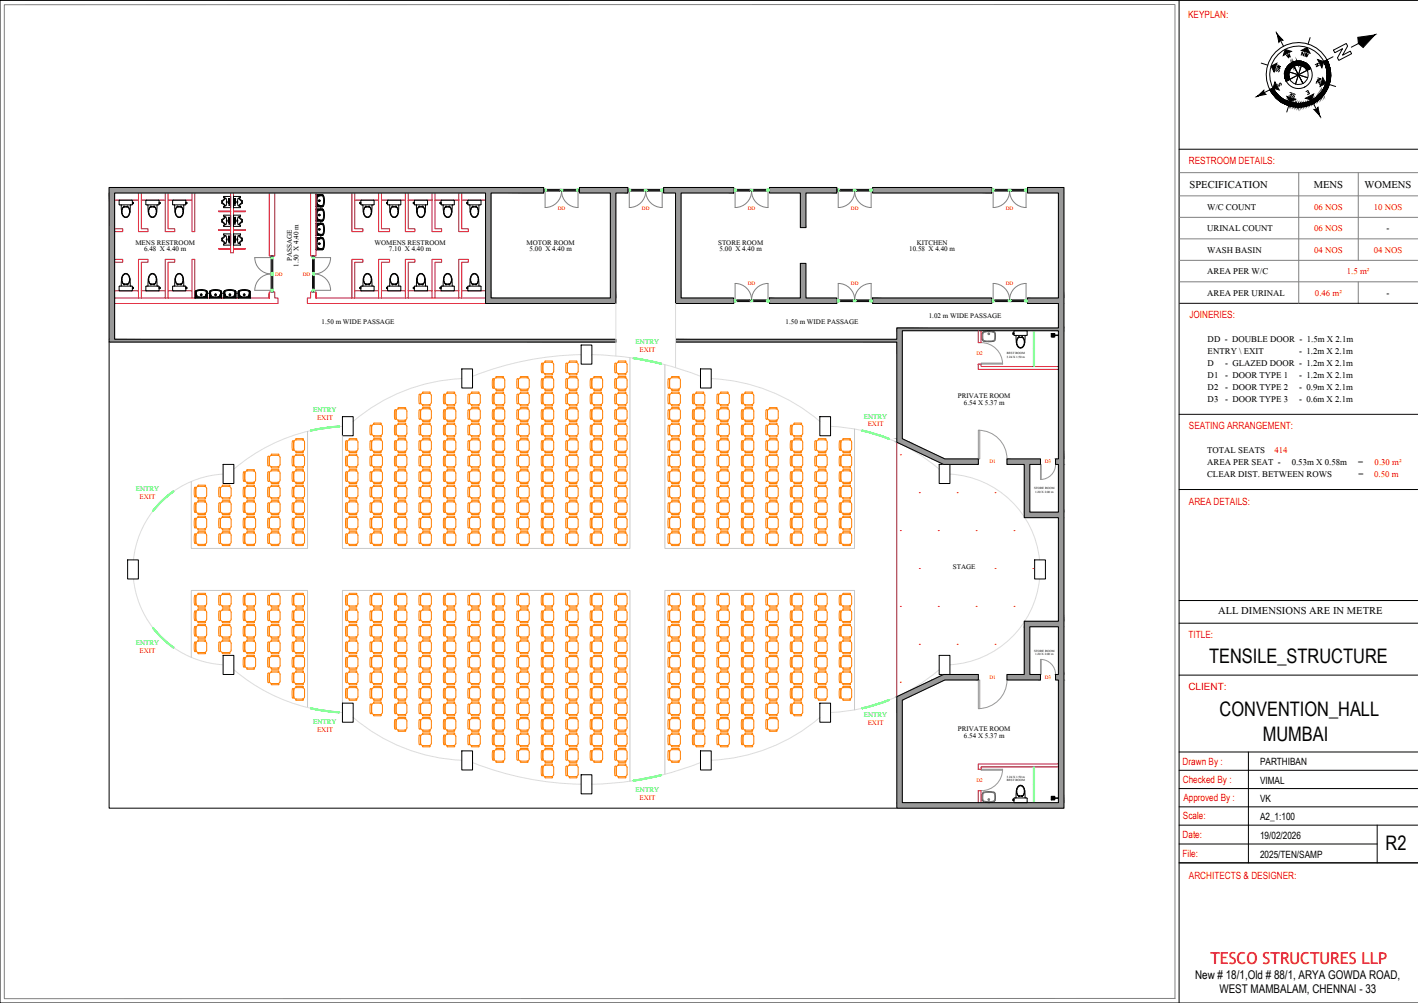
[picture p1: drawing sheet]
<svg xmlns="http://www.w3.org/2000/svg" width="594mm" height="420mm" viewBox="0 0 594 420" stroke-linecap="round" stroke-linejoin="round" font-family="sans-serif">
<defs><g id="words">
<g font-size="8.4">
<text x="506.6" y="277.7">TENSILE_STRUCTURE</text>
<text x="511" y="299.8">CONVENTION_HALL</text>
<text x="529" y="310.2">MUMBAI</text>
<text x="580.5" y="356.3">R2</text>
</g>
<text font-size="6.9" fill="#f00" x="507.1" y="403.7">TESCO STRUCTURES LLP</text>
<g font-size="6.6">
<text x="498.3" y="78.7">SPECIFICATION</text>
<text x="550.4" y="78.7">MENS</text>
<text x="571.7" y="78.7">WOMENS</text>
<text x="510.3" y="257.3">ALL DIMENSIONS ARE IN METRE</text>
</g>
<g font-size="5.5">
<text x="505.7" y="87.8">W/C COUNT</text>
<text x="505.7" y="96.8">URINAL COUNT</text>
<text x="580.9" y="96.8">-</text>
<text x="505.7" y="105.8">WASH BASIN</text>
<text x="505.7" y="114.8">AREA PER W/C</text>
<text x="505.7" y="123.8">AREA PER URINAL</text>
<text x="580.9" y="123.8">-</text>
<text x="506" y="143.2">DD - DOUBLE DOOR - 1.5m X 2.1m</text>
<text x="506" y="148.2">ENTRY \ EXIT</text>
<text x="544.3" y="148.2">- 1.2m X 2.1m</text>
<text x="506" y="153.2">D</text>
<text x="513.2" y="153.2">- GLAZED DOOR - 1.2m X 2.1m</text>
<text x="506" y="158.2">D1 - DOOR TYPE 1</text>
<text x="544.3" y="158.2">- 1.2m X 2.1m</text>
<text x="506" y="163.2">D2 - DOOR TYPE 2</text>
<text x="544.3" y="163.2">- 0.9m X 2.1m</text>
<text x="506" y="168.2">D3 - DOOR TYPE 3</text>
<text x="544.3" y="168.2">- 0.6m X 2.1m</text>
<text x="505.7" y="189.7">TOTAL SEATS</text>
<text x="505.7" y="194.7">AREA PER SEAT -</text>
<text x="541.2" y="194.7">0.53m X 0.58m</text>
<text x="568.9" y="194.7">=</text>
<text x="505.7" y="199.7">CLEAR DIST. BETWEEN ROWS</text>
<text x="569.1" y="199.7">=</text>
</g>
<g font-size="5.5" fill="#f00">
<text x="550.6" y="87.8">06 NOS</text>
<text x="575.5" y="87.8">10 NOS</text>
<text x="550.6" y="96.8">06 NOS</text>
<text x="550.6" y="105.8">04 NOS</text>
<text x="575.5" y="105.8">04 NOS</text>
<text x="564.3" y="114.8">1.5 m²</text>
<text x="550.9" y="123.8">0.46 m²</text>
<text x="533.9" y="189.7">414</text>
<text x="575.9" y="194.7">0.30 m²</text>
<text x="575.7" y="199.7">0.50 m</text>
</g>
<g font-size="5.3">
<text x="544" y="25">NW</text>
<text x="538.7" y="42">SE</text>
</g>
<g font-size="5">
<text x="500.7" y="410.1">New # 18/1,Old # 88/1, ARYA GOWDA ROAD,</text>
<text x="510.9" y="416.1">WEST MAMBALAM, CHENNAI - 33</text>
</g>
<g font-size="4.9">
<text x="537.3" y="31.4" transform="rotate(-90 537.3 31.4)">SW</text>
<text x="545.7" y="40.9">E</text>
<text x="554.2" y="36.7" transform="rotate(-90 554.2 36.7)">NE</text>
</g>
<g font-size="4.4">
<text x="549.6" y="29.3">N</text>
<text x="534.1" y="37.4">S</text>
<text x="56.7" y="102.4">MENS RESTROOM</text>
<text x="60.4" y="105.3">6.48 X 4.40 m</text>
<text x="156.8" y="102.4">WOMENS RESTROOM</text>
<text x="163" y="105.3">7.10 X 4.40 m</text>
<text x="220.6" y="102.4">MOTOR ROOM</text>
<text x="221.9" y="105.3">5.00 X 4.40 m</text>
<text x="300.8" y="102.4">STORE ROOM</text>
<text x="301.5" y="105.3">5.00 X 4.40 m</text>
<text x="380.9" y="105.3">10.58 X 4.40 m</text>
<text x="384" y="102.4">KITCHEN</text>
<text x="122.2" y="109.4" transform="rotate(-90 122.2 109.4)">PASSAGE</text>
<text x="125" y="111.7" transform="rotate(-90 125 111.7)">1.50 X 4.40 m</text>
<text x="134.7" y="135.6">1.50 m WIDE PASSAGE</text>
<text x="329.1" y="135.6">1.50 m WIDE PASSAGE</text>
<text x="389.1" y="133.3">1.02 m WIDE PASSAGE</text>
<text x="401.3" y="166.6">PRIVATE ROOM</text>
<text x="403.9" y="169.5">6.54 X 5.37 m</text>
<text x="399.2" y="238.2">STAGE</text>
<text x="401.3" y="306.1">PRIVATE ROOM</text>
<text x="403.9" y="309">6.54 X 5.37 m</text>
</g>
<g font-size="4.4" fill="#0f0">
<text x="266.3" y="144.1">ENTRY</text>
<text x="131.2" y="172.5">ENTRY</text>
<text x="361.9" y="175.3">ENTRY</text>
<text x="56.9" y="205.5">ENTRY</text>
<text x="56.9" y="270.3">ENTRY</text>
<text x="131.2" y="303.3">ENTRY</text>
<text x="361.9" y="300.4">ENTRY</text>
<text x="266.3" y="331.6">ENTRY</text>
</g>
<g font-size="4.4" fill="#f00">
<text x="267.9" y="147.5">EXIT</text>
<text x="132.8" y="175.8">EXIT</text>
<text x="363.5" y="178.6">EXIT</text>
<text x="58.5" y="208.8">EXIT</text>
<text x="58.5" y="273.6">EXIT</text>
<text x="363.5" y="303.8">EXIT</text>
<text x="132.8" y="306.6">EXIT</text>
<text x="267.9" y="335">EXIT</text>
</g>
<g font-size="4.2" fill="#f00">
<text x="497.8" y="7.7">KEYPLAN:</text>
<text x="498.1" y="68.9">RESTROOM DETAILS:</text>
<text x="498.3" y="133.4">JOINERIES:</text>
<text x="498.1" y="179.9">SEATING ARRANGEMENT:</text>
<text x="498.1" y="211.4">AREA DETAILS:</text>
<text x="498" y="267.4">TITLE:</text>
<text x="497.9" y="289.1">CLIENT:</text>
<text x="495.4" y="320.4">Drawn By :</text>
<text x="495.6" y="327.8">Checked By :</text>
<text x="495.8" y="335.4">Approved By :</text>
<text x="495.6" y="343.1">Scale:</text>
<text x="495.4" y="351.1">Date:</text>
<text x="495.4" y="359.1">File:</text>
<text x="498.1" y="368.2">ARCHITECTS &amp; DESIGNER:</text>
</g>
<g font-size="4.2">
<text x="527.9" y="320.6">PARTHIBAN</text>
<text x="527.9" y="328.2">VIMAL</text>
<text x="527.9" y="335.8">VK</text>
<text x="527.9" y="343.5">A2_1:100</text>
<text x="527.9" y="351.4">19/02/2026</text>
<text x="527.9" y="359.3">2025/TEN/SAMP</text>
</g>
<g font-size="3.3" fill="#f00">
<text x="233.7" y="87.9">DD</text>
<text x="268.9" y="87.9">DD</text>
<text x="313.3" y="87.9">DD</text>
<text x="356.5" y="87.9">DD</text>
<text x="421.4" y="87.9">DD</text>
<text x="115.2" y="115.5">DD</text>
<text x="126.8" y="115.5">DD</text>
<text x="313.3" y="119.2">DD</text>
<text x="356.5" y="119.2">DD</text>
<text x="421.4" y="119.2">DD</text>
<text x="409.1" y="148.8">D2</text>
<text x="414.5" y="194.1">D1</text>
<text x="437.7" y="194.1">D3</text>
<text x="414.5" y="284.4">D1</text>
<text x="437.7" y="284.4">D3</text>
<text x="409.1" y="327.4">D2</text>
</g>
<g font-size="2">
<text x="421.8" y="149.9">3.24 X 1.50 m</text>
<text x="421.8" y="148.4">REST ROOM</text>
<text x="433.3" y="204.9">STORE ROOM</text>
<text x="433.7" y="206.4">1.20 X 2.00 m</text>
<text x="433.3" y="272.9">STORE ROOM</text>
<text x="433.7" y="274.4">1.20 X 2.00 m</text>
<text x="421.8" y="325.8">3.24 X 1.50 m</text>
<text x="421.8" y="327.3">REST ROOM</text>
</g>
</g></defs>
<!-- layer: 0 -->
<g fill="none" stroke="#dcdcdc" stroke-width=".42">
<path d="M258 127.1v22M283 127.1v26.9M193.5 158.6a75 75 0 0 0-45.5 17.9M243.5 148.6a130 130 0 0 0-45.5 9M248 148.6l8 .3 9.3 1.1M277.1 152.4l7.7 2.1 8.7 3.1M298 158.6a75 75 0 0 1 45.5 17.9M143.5 178.6l-1.4 .1M348 178.6l6 .5 7.2 1.3M93.5 198.6a40 40 0 0 0-20.8 7.2M130.2 180.4a75 75 0 0 0-32.2 16.1M372.4 183.8l6 2.7 5.8 3.2 5.4 3.7 3.9 3.1"/>
<path d="M398 198.6a40 40 0 0 1 37.5 35.9M64.1 214.1a40 40 0 0 0-8.2 20.4M55.9 242.5a40 40 0 0 0 8.2 20.5M435.5 242.5a40 40 0 0 1-37.5 36M72.7 271.2a40 40 0 0 0 20.8 7.3M98 280.5a75 75 0 0 0 32.2 16.2M142.1 298.4l1.4 .1M361.2 296.7l-7.2 1.3-6 .5M393.5 280.5l-3.9 3.1-5.4 3.7-5.8 3.2-6 2.7M148 300.5a75 75 0 0 0 45.5 18M198 319.5a130 130 0 0 0 45.5 9M293.5 319.5l-7.5 2.6-8.9 2.6"/>
<path d="M343.5 300.5a75 75 0 0 1-45.5 18M265.3 327l-9.3 1.1-8 .4"/>
</g>
<g fill="none" stroke="#000" stroke-width=".42">
<path d="M494 .2v420M536.4 16.9l1.3 2.5M548.9 15.7l-.9 2.8M569.1 18.2l-3 1.6M594 .2h-594v420h594M528.4 26.4l2.7 .9M533.3 36.9l-3.8 2M540.1 30.1l7.8 2.5M540.2 22.5l.3 1.4-1-1.1 .4 1.5-1-1.2M545.2 27.5l-2.4 7.7M545.9 35l-3.8-7.3 3.8 7.3M549.1 28.7l-10.2 5.3"/>
<path d="M556.9 35.4l2.7 .8M558.5 23.8l-3.9 2M558.7 21l5.3-2.8 .6 1.1-2.1 3.8 3.2-1.7 .6 1.1-5.4 2.8-.6-1.1 2.1-3.8-3.2 1.7zM539.9 44.2l-.8 2.7M550.2 43.3l1.3 2.5M494 62.5h100M494.2 127.1h99.8M45.7 143.3v195.3h330M494 173.6h100M494 205.1h100M494 251.6h100M494 261.1h100"/>
<path d="M494 282.8h100M494 315h100M523 315v46.5M494 322.7h100M494 330.3h100M494 338h100M494 345.7h100M494 353.6h83M577 345.7v15.8M494 361.5h100"/>
<circle cx="544" cy="31.3" r="13.5"/>
<circle cx="544" cy="31.3" r="12"/>
<circle cx="544" cy="31.3" r="4.1"/>
<circle cx="544" cy="31.3" r="5.8"/>
</g>
<path d="M263.9 149.8v79.9h-120.4v-47.2M278.6 152.7v77h79.4v-50M128.8 180.7v49h-48.7v-28M80.1 275.4v-28.1h48.7v49.1M143.5 294.5v-47.2h120.4v80M358 297.4v-50.1h-79.4v77" fill="none" stroke="#c7c8ca" stroke-width=".42"/>
<!-- layer: pedestal -->
<g fill="none" stroke="#000" stroke-width=".42">
<path d="M193.5 154.5h4.5v8h-4.5zM243.5 144.5h4.5v8h-4.5zM293.5 154.5h4.5v8h-4.5zM143.5 174.5h4.5v8h-4.5zM343.5 174.5h4.5v8h-4.5zM93.5 194.5h4.5v8h-4.5zM393.5 194.5h4.5v8h-4.5zM53.5 234.5h4.5v8h-4.5zM433.5 234.5h4.5v8h-4.5zM93.5 274.5h4.5v8h-4.5zM393.5 274.5h4.5v8h-4.5zM143.5 294.5h4.5v8h-4.5z"/>
<path d="M343.5 294.5h4.5v8h-4.5zM193.5 314.5h4.5v8h-4.5zM293.5 314.5h4.5v8h-4.5zM243.5 324.5h4.5v8h-4.5z"/>
</g>
<!-- layer: GENERIC BLOCK -->
<g fill="none" stroke="#0f0" stroke-width=".42">
<path d="M227.8 79.2h.7l-.2 .9h-.5zM228.4 79.3h.7v.7h-.7zM234.6 79.3h.7v.7h-.7zM235.3 79.3h.7v.7h-.7zM241.5 79.3h.7v.7h-.7zM242.1 79.2h.7v.9l-.6-.1zM263 79.2h.7l-.2 .9h-.5zM263.6 79.3h.7v.7h-.7zM269.8 79.3h.7v.7h-.7zM270.5 79.3h.7v.7h-.7zM276.7 79.3h.7v.7h-.7zM277.3 79.2h.7v.9l-.6-.1z"/>
<path d="M307.4 79.2h.7l-.2 .9h-.5zM308 79.3h.7v.7h-.7zM314.2 79.3h.7v.7h-.7zM314.9 79.3h.7v.7h-.7zM321.1 79.3h.7v.7h-.7zM321.7 79.2h.7v.9l-.6-.1zM350.6 79.2h.7l-.2 .9h-.5zM351.2 79.3h.7v.7h-.7zM357.4 79.3h.7v.7h-.7zM358.1 79.3h.7v.7h-.7zM364.3 79.3h.7v.7h-.7zM364.9 79.2h.7v.9l-.6-.1z"/>
<path d="M415.5 79.2h.7l-.2 .9h-.5zM416.1 79.3h.7v.7h-.7zM422.3 79.3h.7v.7h-.7zM423 79.3h.7v.7h-.7zM429.2 79.3h.7v.7h-.7zM429.8 79.2h.7v.9l-.6-.1zM113.5 107.3h.9v.7l-.8-.1zM113.6 114.1h.7v.7h-.7zM113.6 114.8h.7v.7h-.7zM113.6 107.9h.7v.7h-.7zM130.8 107.3h.9v.5l-.9 .2zM130.9 114.1h.7v.7h-.7z"/>
<path d="M130.9 114.8h.7v.7h-.7zM130.9 107.9h.7v.7h-.7zM113.6 121.6l.8-.1v.7h-.9zM113.6 120.9h.7v.7h-.7zM130.8 121.5l.8 .1 .1 .6h-.9zM130.9 120.9h.7v.7h-.7zM307.4 125.5l.6 .1 .1 .9h-.7zM308 125.6h.7v.7h-.7zM314.2 125.6h.7v.7h-.7zM314.9 125.6h.7v.7h-.7zM321.1 125.6h.7v.7h-.7zM321.9 125.5h.5v1h-.7z"/>
<path d="M350.6 125.5l.6 .1 .1 .9h-.7zM351.2 125.6h.7v.7h-.7zM357.4 125.6h.7v.7h-.7zM358.1 125.6h.7v.7h-.7zM364.3 125.6h.7v.7h-.7zM365.1 125.5h.5v1h-.7zM415.5 125.5l.6 .1 .1 .9h-.7zM416.1 125.6h.7v.7h-.7zM422.3 125.6h.7v.7h-.7zM423 125.6h.7v.7h-.7zM429.2 125.6h.7v.7h-.7zM430 125.5h.5v1h-.7z"/>
<path d="M265.4 149.8l11.8 2.4-.1 .4-11.8-2.4zM130.2 180.2l5.3-1 6.6-.7v.4l-5.4 .5-6.4 1.2zM361.2 180.2l5.2 1.3 6.1 2.1-.1 .4-5.1-1.8-6.2-1.7zM72.6 205.7l-5.1 4.2-3.6 4.1 .3 .2 4.4-4.8 4.2-3.4-.2-.3M63.9 263.1l.3-.2 4.4 4.8 4.2 3.4-.2 .3-5.1-4.2zM130.3 296.5l6.4 1.2 5.4 .5v.4l-8.7-1-3.2-.7zM361.1 296.5l6.2-1.6 5.1-1.8 .1 .3-8.2 2.7-3.1 .8zM265.4 327.2l11.8-2.3-.1-.4-11.8 2.3 .1 .5"/>
</g>
<g fill="none" stroke="#f00" stroke-width=".42">
<path d="M377.2 190.5h.1M385.1 206.4h.1M401 206.4h.1M416.9 206.4h.1M377.2 222.3h.1M385.1 238.1h.1M393.1 222.3h.1M408.9 222.3h.1M416.9 238.1h.1M424.8 222.3h.1M432.8 238.1h.1M377.2 254h.1"/>
<path d="M393.1 254h.1M408.9 254h.1M424.8 254h.1M385.1 269.9h.1M401 269.9h.1M416.9 269.9h.1M377.2 285.8h.1"/>
</g>
<!-- layer: 115WALL -->
<g fill="none" stroke="#b8002e" stroke-width=".42">
<path d="M48 95.8h3.4v1.2h-3.4M48 83.8h10M58 80.8v16.2h4v-1.2h-2.8v-15M59.2 83.8h10M69.2 80.8v16.2h4v-1.2h-2.8v-15M70.4 83.8h10M80.4 80.8v16.2h1.2v-16.2M91.6 96.3h5v.2h-5zM91.6 88.4h5v.3h-5zM96.6 80.8v25.1h1.2v-25.1M97.8 96.3h5v.2h-5zM97.8 88.4h5v.3h-5z"/>
<path d="M112.8 80.8v26.4h2.3v-26.4M130.1 80.8v26.4h2.3v-26.4M147.4 80.8v16.2h4.6v-1.2h-3.4v-15M148.6 83.8h10M158.6 80.8v16.2h4.6v-1.2h-3.4v-15M159.8 83.8h10M169.8 80.8v16.2h4v-1.2h-2.8v-15M171 83.8h10M181 80.8v16.2h4v-1.2h-2.8v-15M182.2 83.8h10M192.2 80.8v16.2h4v-1.2h-2.8v-15M193.4 83.8h10"/>
<path d="M48 108.6h3.4v1.2h-3.4M91.6 104.1h5v.3h-5zM97.8 104.1h5v.3h-5zM48 124.8h64.8v-2.5h2.3v2.5h1.4v2.3h-68.5M48 121.8h10M58 124.8v-16.2h4v1.2h-2.8v15M59.2 121.8h10M69.2 124.8v-16.2h4v1.2h-2.8v15M70.4 121.8h10M80.4 124.8v-16.2h1.2v16.2M147.4 124.8v-16.2h4.6v1.2h-3.4v15M148.6 121.8h10"/>
<path d="M158.6 124.8v-16.2h4.6v1.2h-3.4v15M159.8 121.8h10M169.8 124.8v-16.2h4v1.2h-2.8v15M171 121.8h10M181 124.8v-16.2h4v1.2h-2.8v15M182.2 121.8h10M192.2 124.8v-16.2h4v1.2h-2.8v15M193.4 121.8h10M203.4 124.8h-71v-2.5h-2.3v2.5h-1.3v2.3h74.6M409.8 138.5v5h1.2v-5M443.4 153.5h-32.4v-1h-1.2v2.2h33.6M375.7 185.2v106.6"/>
<path d="M409.8 336.2v-5h1.2v5M443.4 320h-33.6v2.2h1.2v-1h32.4"/>
</g>
<!-- layer: GENERIC BLOCK -->
<g fill="none" stroke="#000" stroke-width=".42">
<path d="M229.1 79.7h5.5M229.1 79.3h5.5M236 79.7h5.5M236 79.3h5.5M264.3 79.7h5.5M264.3 79.3h5.5M271.2 79.7h5.5M271.2 79.3h5.5M278 78.5h29.4v2.3h-22.1v44h22.1v2.3h-24.4v-46.3h-5zM308.7 79.7h5.5M308.7 79.3h5.5M315.6 79.7h5.5"/>
<path d="M315.6 79.3h5.5M322.4 78.5h28.2v2.3h-13v14.5h-2.3v-14.5h-12.9zM351.9 79.7h5.5M351.9 79.3h5.5M358.8 79.7h5.5M358.8 79.3h5.5M416.8 79.7h5.5M416.8 79.3h5.5M423.7 79.7h5.5M423.7 79.3h5.5M50.7 85.8l.1 .1M50.8 85.9l.2 3"/>
<path d="M50.9 88.8a1.76 1.76 0 0 0 .8 1.9 1.76 1.76 0 0 0 2-.1l.7-1.8M51.6 86.8l-.5 .8-.1 1.3M51.8 86.7a2.53 2.53 0 0 0 1.1 4.2l.4-.1M52.1 86.6l-.2-.3v.4M52.2 86.6l-.2 .1M52.2 86.5v.1M52.2 86.6h.9M52.2 86.6v.1M53.1 86.6v.1M53.2 86.6l.2 .1M53.2 86.5l-.1 .1M53.2 86.6l.3-.3v.4h-1.7"/>
<path d="M53.6 86.7a2.9 2.9 0 0 1-.3 4.1M53.7 86.8l.5 .7 .2 1.3M54.6 85.9l-.2 2.9M54.7 85.8l-.1 .1M54.7 85.8h.5M55.2 83.8l-5.3 .2 .2 1.8h4.6M55.3 83.8l.2 1.1M55.5 85.2h.1M55.5 84.8v.1M55.5 84.8h.4l-.1 .5M55.6 85.3h.2M55.6 85.3l-.1-.4-.2 .9"/>
<path d="M61.1 84v1.6M61.1 85.6l.2 .2M61.3 83.8h5.1l.3 1.1M61.3 85.8h4.6M61.3 83.8l-.2 .2M61.9 85.8l.1 .1M62 85.9l.2 3 .1-1.3 .5-.8M62.1 88.8a1.72 1.72 0 0 0 .9 2 1.72 1.72 0 0 0 2.1-.4l.5-1.6M63 86.7h1.8a2.53 2.53 0 0 1-1.1 4.2 2.72 2.72 0 0 1-.7-4.2zM63.3 86.6l-.2-.3v.4M63.4 86.6l-.2 .1M63.4 86.5v.1"/>
<path d="M63.4 86.6h.9M63.4 86.6v.1M64.3 86.6v.1M64.4 86.6l.2 .1M64.4 86.5l-.1 .1M64.4 86.6l.3-.3v.4M64.9 86.8l.5 .7 .2 1.3M65.8 85.9l-.2 2.9M65.9 85.8l-.1 .1M66.7 85.2h.1M66.7 84.8v.1M66.7 84.8h.4l-.1 .5"/>
<path d="M66.8 85.3h.2M66.8 85.3l-.1-.4-.1 .8-.7 .1M72.3 84v1.6M72.3 85.6l.2 .2M72.5 83.8h5.1l.3 1.1M72.5 85.8h4.6M72.5 83.8l-.2 .2M73.1 85.8l.1 .1M73.2 85.9l.2 3 .1-1.3 .6-.8M73.3 88.8a1.72 1.72 0 0 0 1 2.1 1.72 1.72 0 0 0 2.2-.8l.3-1.3M74.2 86.7h1.8a2.54 2.54 0 0 1-1.1 4.2 2.72 2.72 0 0 1-.7-4.2zM74.3 86.7l.1-.4 .2 .4"/>
<path d="M75.5 86.6l-1.1 .1M75.5 86.6v.1M75.6 86.6l.2 .1M75.6 86.5v.1M75.6 86.6l.3-.3v.4M76.1 86.8l.5 .7 .2 1.3M77 85.9l-.2 2.9M77.1 85.8l-.1 .1M77.9 85.2h.1M77.9 84.8v.1M77.9 84.8h.4l-.1 .5M78 85.3h.2"/>
<path d="M78 85.3l-.1-.4-.1 .8-.7 .1M93.8 90.7h.3M93.8 98h2.7M93.8 98l-.1 .4 .4 .2M94.1 86.4l-.4 .1 .1 .5 2.8-.1M94.1 90.7l.6 .3 .3 1.5-.3 1.5-.6 .2M94.1 94.2l-.4 .2 .1 .4 2.8-.1M94.1 98.6l.6 .2 .3 1.5-.3 1.6-.6 .2M94.1 82.9l.6 .2M94.1 83.1l-.3 .3a1.26 1.26 0 0 0-.9 1.2 1.26 1.26 0 0 0 .9 1.3l.3 .5M94.1 82.9v.2M94.1 90.7l-.3 .6a1.26 1.26 0 0 0-.9 1.2 1.26 1.26 0 0 0 .9 1.2l.3 .5"/>
<path d="M94.1 98.6l-.3 .5a1.26 1.26 0 0 0-.9 1.2 1.26 1.26 0 0 0 .9 1.3l.3 .3M94.5 83l-.5 .6a1.04 1.04 0 0 0-.8 1 1.04 1.04 0 0 0 .8 1l.5 .6M94.5 90.9l-.5 .6a1.04 1.04 0 0 0-.8 1 1.04 1.04 0 0 0 .8 1l.5 .6M94.5 98.7l-.5 .6a1.04 1.04 0 0 0-.8 1 1.04 1.04 0 0 0 .8 1.1l.5 .5M94.7 83.1l.2 2.3-.2 .8-.6 .2M95 84.3v.6M95 92.2v.6M95 84.5v.3M95 92.3v.3M95.8 83.3v.2M95.8 91.2v.1M95.8 99v.2"/>
<path d="M95.8 85.1h.1M95.8 83.8h.1M95.8 92.9h.1M95.8 91.7h.1M95.8 99.5h.1M95.8 84.4l.4-.3v.3M95.8 84.3l-.2 .5 .6 .3M95.8 92.2v-.2l.4 .2M95.8 92.1l-.2 .6 .6 .2M95.8 100l-.3 .3 .2 .4M95.8 84.9v.2M95.8 92.8v.1"/>
<path d="M95.8 83.2v.4v-.4h.6l-.2 .6M95.8 91v.4v-.4l.6 .1-.2 .5M95.8 98.9v.4v-.4h.6l-.2 .6M95.9 85.2h.3M95.9 93.1h.3M95.9 83.6v.2M95.9 83.9v.2M95.9 91.5v.1M95.9 91.8v.2M95.9 99.3v.2M95.9 99.6v.2M95.9 83.9h.3"/>
<path d="M95.9 83.8h.3M95.9 91.8h.3M95.9 91.6h.3M95.9 99.6h.3M95.9 99.5h.3M95.9 85.1v.1M95.9 83.8v.1M95.9 92.9v.2M95.9 91.6v.2M95.9 99.5v.1M95.9 85.1h.1M95.9 83.8h.1"/>
<path d="M95.9 93h.1M95.9 91.7h.1M95.9 99.5h.1M95.9 85.2h-.1M95.9 83.9h-.1M95.9 93h-.1M95.9 91.8h-.1M95.9 99.6h-.1M95.9 85.2h.1M95.9 83.9h.1M95.9 99.6h.1M95.9 92.5h.2"/>
<path d="M96 84.5l.1 .3zM96 92.4l.1 .2zM96 85.1h-.1M96 93h-.1M96 85.3v.7l.1-.7M96 93.2v.7l.1-.7M96 85.1h.1M96 83.8h.1M96 92.9h.1M96 91.7h.1M96 99.5h.1M96 85.2h.1"/>
<path d="M96 83.9h.1M96 93h.1M96 91.8h.1M96 99.6h.1M96.1 85.1h.1M96.1 83.8h.1M96.1 92.9h.1M96.1 91.7h.1M96.1 99.5h.1M96.1 85.2h.1M96.1 83.9h.1M96.1 93h.1"/>
<path d="M96.1 91.8h.1M96.1 99.6h.1M96.1 83.8v.1M96.1 99.5v.1M96.1 84.6h-.2M96.2 85.1h.1M96.2 93h.1M96.2 85.2h.1M96.2 83.9h.1M96.2 91.8h.1M96.2 99.6h.1M96.2 83.9v.2"/>
<path d="M96.2 91.8v.2M96.2 99.6v.2M96.2 85.1v.1M96.2 83.8v.1M96.2 92.9v.2M96.2 91.6v.2M96.2 99.5v.1M96.2 83.8h.1M96.2 92.9h.1M96.2 91.7h.1M96.2 99.5h.1M96.2 84.9v.2"/>
<path d="M96.2 92.8v.1M96.5 98l.1 .1M96.6 82.4v4.5M96.6 90.3v4.4M96.6 98.1v4.5M96.6 82.4l-2.8-.1-.1 .4 .4 .2M96.6 90.3l-2.8-.2v.5M97.9 98h2.7M97.9 98v4.6l2.8 .1v-.5l-.3-.1M98.2 85.1h.1M98.2 83.8h.1M98.2 92.9h.1"/>
<path d="M98.2 91.7h.1M98.2 99.5h.1M98.2 92.2v-.2l.4 .2M98.2 84.9v.2M98.2 92.8v.1M98.2 85.2h.4M98.2 93.1h.4M98.2 83.9h.4M98.2 83.8h.4M98.2 91.8h.4M98.2 91.6h.4M98.2 99.6h.4"/>
<path d="M98.2 99.5h.4M98.2 83.9v.2M98.2 91.8v.2M98.2 99.6v.2M98.2 85.1v.1M98.2 83.8v.1M98.2 92.9v.2M98.2 91.6v.2M98.2 99.5v.1M98.3 85.1h.1M98.3 93h.1M98.3 99.6h.1"/>
<path d="M98.3 83.8v.1M98.3 91.7h.1M98.3 83.9h.1M98.3 92.5h.2M98.3 84.6h.2M98.3 99.5v.1M98.3 85.2h.1M98.3 91.8h.1M98.3 83.8h.1M98.4 84.5l.1 .3zM98.4 92.4l.1 .2zM98.4 85.3v.7"/>
<path d="M98.4 93.2v.7M98.4 85.2h.1M98.4 83.9h.1M98.4 93h.1M98.4 91.8h.1M98.4 99.6h.1M98.4 85.1h-.1M98.4 92.9h-.1M98.4 85.1h.1M98.4 83.8h.1M98.4 92.9h.1M98.4 91.7h.1"/>
<path d="M98.4 99.5h.1M98.5 85.3v.7M98.5 93.2v.7M98.5 85.1h.1M98.5 83.8h.1M98.5 92.9h.1M98.5 91.7h.1M98.5 99.5h.1M98.5 93h.1M98.5 85.2h.1M98.5 83.9h.1M98.5 91.8h.1"/>
<path d="M98.5 99.6h.1M98.5 86h-.1M98.5 93.9h-.1M98.5 83.8v.1M98.5 99.5v.1M98.6 99.6h.1M98.6 85.1h.1M98.6 93h.1M98.6 83.6v.2M98.6 83.9v.2M98.6 91.5v.1M98.6 91.8v.2"/>
<path d="M98.6 99.3v.2M98.6 99.6v.2M98.6 85.1v.1M98.6 83.8v.1M98.6 92.9v.2M98.6 91.6v.2M98.6 99.5v.1M98.6 83.2v.4v-.4h-.5l.1 .6M98.6 91v.4v-.4l-.5 .1 .1 .5M98.6 98.9v.4v-.4h-.5l.1 .6M98.6 85.2h.1M98.6 83.9h.1"/>
<path d="M98.6 91.8h.1M98.6 83.8h.1M98.6 92.9h.1M98.6 91.7h.1M98.6 99.5h.1M98.6 84.4l-.4-.3v.3M98.6 84.3l.3 .5-.7 .3M98.6 92.1l.3 .6-.7 .2M98.6 100l.3 .3-.1 .4M98.6 84.9v.2M98.6 92.8v.1M98.6 83.3v.2"/>
<path d="M98.6 91.2v.1M98.6 99v.2M99.5 84.5v.3M99.5 92.3v.3M99.5 84.3v.6M99.5 92.2v.6M99.8 86.2l.6 .2M99.8 94l.6 .2M99.8 83.1l-.3 1.5 .3 1.6M99.8 91l-.3 1.5 .3 1.5M99.8 98.8l-.3 1.5 .3 1.6M100 83l.4 .6a1.04 1.04 0 0 1 .9 1 1.04 1.04 0 0 1-.9 1l-.4 .6"/>
<path d="M100 90.9l.4 .6a1.04 1.04 0 0 1 .9 1 1.04 1.04 0 0 1-.9 1l-.4 .6M100 98.7l.4 .6a1.04 1.04 0 0 1 .9 1 1.04 1.04 0 0 1-.9 1.1l-.4 .5M100.4 82.9v.2M100.4 90.7l.2 .6a1.27 1.27 0 0 1 1 1.2 1.27 1.27 0 0 1-1 1.2l-.2 .5M100.4 98.6l.2 .5a1.27 1.27 0 0 1 1 1.2 1.27 1.27 0 0 1-1 1.3l-.2 .3M100.4 82.9l.3-.2v-.4l-2.9 .1 .1 4.5 2.8 .1v-.5l-.3-.1M100.4 82.9l-.6 .2M100.4 90.7l-.6 .3M100.4 98.6l-.6 .2M100.4 83.1l.2 .3a1.27 1.27 0 0 1 1 1.2 1.27 1.27 0 0 1-1 1.3l-.2 .5M100.6 98l.1 .4-.3 .2M100.6 90.7h-.2"/>
<path d="M100.6 90.6l.1-.5-2.9 .2 .1 4.5h2.8v-.4l-.3-.2M132.4 81.5v5.1M132.4 87.5v5.1M132.4 99.6h2.6l.5 .3M132.4 86.6h2.6M132.4 81.6h2.6M132.4 92.6h2.6M132.4 87.6h2.6M132.4 93.6h2.6M132.4 81.5l2.6 .1M132.4 87.5l2.6 .1M132.6 82.1l.1 4.1"/>
<path d="M132.6 88.1v4.1l2.5 .2-1.4-.3M132.6 94.5v.1M132.6 98.1l2.5 .3zM132.6 91.5v.1M132.6 82l2.5-.2zM132.6 88l2.5-.2zM132.6 94.6l.3 .3M132.7 82.1v3.4M132.7 88.1v3.4M132.7 94.7v3.3M132.7 85.6v.5M132.7 91.6v.6h.9"/>
<path d="M132.7 94.1v.5M132.7 94.6h.1M132.7 85.5v.1M132.7 91.5v.1M132.7 94.6l.2 .3M132.7 86.2h.9M132.7 94v.1M132.9 91.1l.6 .8M132.9 91.1v-.7a1.69 1.69 0 0 1 .4-2 1.69 1.69 0 0 1 2-.1l.3 1.8-.3 1.8M132.9 85.6l.6 .3M132.9 91.6l.6 .5M132.9 94.9v.1"/>
<path d="M132.9 85.2l-.3 .4M132.9 91.2l-.3 .3M132.9 85.2h.1M132.9 91.2h.1M132.9 85.3l-.2 .2M132.9 94.9h.1M132.9 85.3h.1M132.9 91.3l-.2 .2M132.9 94.6l.1 .1M132.9 85.5l.6 .4M132.9 91.5l.6 .5M133 91.5l-.1 .1"/>
<path d="M133 85.5h-.1M133 91.5h-.1M133.1 82.6l.5-.4a1.17 1.17 0 0 1 1.4-.2 1.17 1.17 0 0 1 .6 1.3v1.2a1.42 1.42 0 0 1-1.4 1.7 1.42 1.42 0 0 1-1.3-1.8zM133.1 94.6l.4-.4a1.12 1.12 0 0 1 1.3-.3 1.12 1.12 0 0 1 .7 1.1l.1 1.5a1.42 1.42 0 0 1-1.4 1.7 1.42 1.42 0 0 1-1.3-1.8zM133.5 91.9v.1M133.5 94.2l-.6 .4M133.5 93.9l.2 .1M133.5 99.9l.2 .2M133.5 91.9v.2M133.5 100h-.8l.2 .9M133.5 100h.1M133.6 94h-.9"/>
<path d="M133.6 94l.1 .1M133.7 86.2l-.2 .1M133.7 92.2l-.2 .1M133.7 86.1l1.4 .3-2.4-.2M133.6 86.2h.1M133.7 92.1l-.1 .1M133.7 94.1h.1M133.8 92l-.2 .2M133.8 94.2l1.3-.4-2.5 .2v4.1M133.8 92h-.1M134.4 86.6v.9M134.4 92.6v.9"/>
<path d="M134.4 98.6v.9M135 87.6l.5 .3M135 81.5l.5 .4M135 87.5l.5 .4M135.3 91.9l-.4 .3-1.3-.3M135.5 81.9l.4 2.2-.4 2.1M135.5 87.9l.4 2.2-.4 2.1M135.5 94l.4 2.1-.4 2.1M135.5 100l.4 2.1-.4 2.1M135.5 92.2l-.5 .4M135.5 98.2l-.5 .4h-2.6M135.5 93.9l.4 2.2-.4 2.1"/>
<path d="M135.5 99.9l.4 2.2-.4 2.1M135.5 86.2l-.5 .4M135.5 93.9l-.5-.3-2.6-.1v5.1h2.6l.5-.4M135.5 99.9l-.5-.4h-2.6v5.1M150.8 85.3h.3M151.1 85.3l.1-.4v.7M151.1 85.2h.1M151.2 84l-.4 1.3M151.2 85.6l.2 .2M151.4 83.8l5.3 .2-.2 1.8h-4.6M151.4 85.8h.5M151.4 83.8l-.2 .2"/>
<path d="M151.9 85.8l.1 .1M152.1 85.9l.1 2.9M152.2 88.8a1.76 1.76 0 0 0 .8 1.9 1.76 1.76 0 0 0 2-.1l.7-1.8M152.9 86.8l-.5 .7-.2 1.3M153.1 86.7h1.7a2.53 2.53 0 0 1-1 4.2 2.72 2.72 0 0 1-.7-4.2zM153.1 86.7l.2-.4 .2 .4M153.5 86.6h.9M153.5 86.6l-.3 .1M154.4 86.6v.1M154.5 86.6l.2 .1M154.5 86.5l-.1 .1M154.5 86.6l.2-.3 .1 .4"/>
<path d="M155 86.8l.5 .8 .2 1.3M155.9 85.9l-.2 3M156 85.8l-.1 .1M162 85.3h.3M162 85.3l-.1-.5h.4l.3-1 5.3 .2-.2 1.8h-4.6M162.3 85.3l.1-.4 .1 .8 .6 .1M162.3 85.2h.1M163.1 85.8l.2 .1M163.3 85.9l.1 2.9M163.4 88.8a1.72 1.72 0 0 0 1 2.1 1.72 1.72 0 0 0 2.2-.8l.3-1.3M164.1 86.8l-.5 .7-.2 1.3M164.3 86.7h1.7a2.53 2.53 0 0 1-1 4.2 2.72 2.72 0 0 1-.7-4.2z"/>
<path d="M164.3 86.7l.2-.4 .2 .4M165.6 86.6l-1.2 .1M165.6 86.6v.1M165.7 86.6l.2 .1M165.7 86.5l-.1 .1M165.7 86.6l.2-.3 .1 .4M167.1 85.9l-.2 3-.2-1.3-.5-.8M167.2 85.8l-.1 .1M173.2 85.3h.3M173.2 85.3l-.1-.5h.4l.3-1 5.3 .2-.2 1.8h-4.6M173.5 85.3l.1-.4 .1 .8 .6 .1M173.5 85.2h.1"/>
<path d="M174.3 85.8l.2 .1M174.5 85.9l.1 2.9M174.6 88.8a1.72 1.72 0 0 0 1 2.1 1.72 1.72 0 0 0 2.2-.8l.3-1.3M175.3 86.8l-.5 .7-.2 1.3M175.5 86.7h1.7a2.53 2.53 0 0 1-1 4.2 2.72 2.72 0 0 1-.7-4.2zM175.5 86.7l.2-.4 .2 .4M175.7 86.6h1.1M175.7 86.5l-.1 .2M176.8 86.6v.1M176.9 86.6l.2 .1M176.9 86.5l-.1 .1M176.9 86.6l.2-.3 .1 .4"/>
<path d="M177.5 86.8h-.1M178.3 85.9l-.2 3-.6-2.1M178.4 85.8l-.1 .1M184.4 85.3h.3M184.4 85.3l-.1-.5h.4l.3-1 5.3 .2-.2 1.8h-4.6M184.7 85.3l.1-.4 .1 .8 .6 .1M184.7 85.2h.1M185.5 85.8l.2 .1M185.7 85.9l.1 2.9M185.8 88.8a1.72 1.72 0 0 0 1 2.1 1.72 1.72 0 0 0 2.1-.8l.4-1.3M186.5 86.8l-.5 .7-.2 1.3M186.7 86.7h1.7a2.53 2.53 0 0 1-1 4.2 2.72 2.72 0 0 1-.7-4.2z"/>
<path d="M187 86.4v.2M187 86.4l-.2-.1-.1 .4M187.1 86.6v.1M187.1 86.6h.9M187.1 86.6l-.3 .1M188 86.6v.1M188.1 86.6l.2 .1M188.1 86.5l-.1 .1M188.1 86.6l.2-.3 .1 .4M188.7 86.8h-.1M189.5 85.9l-.2 3-.6-2.1M189.6 85.8l-.1 .1"/>
<path d="M195.6 85.3h.3M195.6 85.3l-.1-.5h.4l.3-1 5.3 .2-.2 1.8h-4.6M195.9 85.3l.1-.4 .1 .8 .6 .1M195.9 85.2h.1M196.7 85.8l.2 .1M196.9 85.9l.1 2.9M197 88.8a1.76 1.76 0 0 0 .8 1.9 1.76 1.76 0 0 0 2-.1l.7-1.8M197.7 86.8l-.5 .7-.2 1.3M197.9 86.7h1.7a2.53 2.53 0 0 1-1 4.2 2.72 2.72 0 0 1-.7-4.2zM198.2 86.6l-.2-.3-.1 .4M198.3 86.6l-.3 .1M198.3 86.6v.1"/>
<path d="M198.3 86.6h.9M199.2 86.6l.2-.3 .2 .4M199.2 86.6v.1M199.3 86.6l.2 .1M199.9 86.8h-.1M200.7 85.9l-.2 3v-.9l-.6-1.2M200.8 85.8l-.1 .1M229.1 80h5.5M236 80h5.5M264.3 80h5.5M271.2 80h5.5M308.7 80h5.5"/>
<path d="M315.6 80h5.5M351.9 80h5.5M358.8 80h5.5M416.8 80h5.5M423.7 80h5.5M50.9 116.9a1.76 1.76 0 0 1 .8-1.9 1.76 1.76 0 0 1 2 .1l.7 1.8M51 116.8l.1 1.3 .5 .7M51 116.8l-.3 3.1M51.8 119h1.8l-.1 .3M51.9 119v.3M51.9 119.2h.2M52 119h1.4"/>
<path d="M52.2 119l-.1 .3M53.1 119l.1 .3M53.2 119.2h.3M53.3 114.9a2.88 2.88 0 0 1 .3 4.1M53.3 114.9a2.04 2.04 0 0 0-2 .9 2.04 2.04 0 0 0-.1 2.2l.6 1M54.4 116.9l.3 3M54.4 116.9l-.2 1.2-.5 .7M54.7 119.9h-4.6l-.2 1.7 5.3 .2M54.7 119.9h.5M55.3 119.9l.2 .9v-.4M61.3 119.9h4.6M61.3 119.9l-.2 .2"/>
<path d="M62.1 116.9a1.72 1.72 0 0 1 .9-2.1 1.72 1.72 0 0 1 2.1 .5l.5 1.6M62.8 118.8l-.5-.7-.1-1.3-.3 3.1M62.9 115.2a1.54 1.54 0 0 1 1.9-.2 1.54 1.54 0 0 1 .7 1.8l-.2 1.2-.5 1h-1.8l-.7-1.9zM63.1 119v.3M63.1 119.2h.2M63.2 119h1.4M63.4 119l-.1 .3M64.3 119l.1 .3M64.4 119.2h.3M64.7 119v.3M65.6 116.9l.3 3M65.6 116.9l-.2 1.2-.5 .7"/>
<path d="M65.9 119.9h.7l.1 .9v-.4M72.5 119.9h4.6M72.5 119.9l-.2 .2M73.3 116.9a1.72 1.72 0 0 1 1-2.1 1.72 1.72 0 0 1 2.2 .7l.3 1.4M74.1 118.8l-.6-.7-.1-1.3-.3 3.1M74.1 115.2a1.53 1.53 0 0 1 1.9-.2 1.53 1.53 0 0 1 .7 1.8l-.2 1.2-.5 1h-1.8l-.7-1.9zM74.3 119v.3M74.3 119.2h.2M74.4 119h1.4M74.6 119.1h.1M74.6 119l-.1 .3M75.5 119l.1 .3"/>
<path d="M75.6 119.2h.3M75.9 119v.3M76.8 116.9l.3 3M76.8 116.9l-.2 1.2-.5 .7M77.1 119.9h.7l.1 .9v-.4M94.1 102.1l-.4 .1 .1 .5 2.8-.1M94.1 101.9v.2M95 100.1v.5M95 100.2v.3M95.7 100.7l.5 .1M95.8 100.8h.1M95.8 100.1v-.3l.4 .3"/>
<path d="M95.8 100.6v.2M95.9 100.9h.3M95.9 100.8v.1M95.9 100.8h.1M95.9 100.9h-.1M95.9 100.9h.1M95.9 100.3h.2M96 100.2l.1 .3zM96 100.8h-.1M96 101v.7l.1-.7M96 100.8h.1M96 100.9h.1"/>
<path d="M96.1 100.8h.1M96.1 100.9h.1M96.2 100.8h.1M96.2 100.9h.1M96.2 100.8v.1M96.2 100.6v.2M98.2 100.8h.1M98.2 100.1v-.3l.4 .3M98.2 100.6v.2M98.2 100.9h.4M98.2 100.8v.1M98.3 100.8h.1"/>
<path d="M98.3 100.3h.2M98.3 100.9h.1M98.4 100.2l.1 .3zM98.4 101v.7M98.4 100.9h.1M98.4 100.8h-.1M98.4 100.8h.1M98.5 101v.7M98.5 100.8h.1M98.5 100.9h.1M98.5 101.7h-.1M98.6 100.8h.1"/>
<path d="M98.6 100.8v.1M98.6 100.9h.1M98.6 100.6v.2M98.8 100.7l-.6 .1M99.5 100.2v.3M99.5 100.1v.5M99.8 101.9l.6 .2M100.4 101.9v.2M113.6 108.6v5.5M113.6 115.5v5.4M113.9 108.6v5.5M113.9 115.5v5.4"/>
<path d="M114.3 108.6v5.5M114.3 115.5v5.4M130.9 108.6v5.5M130.9 115.5v5.4M131.3 108.6v5.5M131.3 115.5v5.4M131.6 108.6v5.5M131.6 115.5v5.4M132.4 104.6h2.6M132.6 100.5v.1M132.6 100.6l.3 .3M132.9 100.9v.1"/>
<path d="M132.9 100.9h.1M132.9 100.6l.1 .1M133.1 100.6l.4-.4a1.12 1.12 0 0 1 1.3-.3 1.12 1.12 0 0 1 .7 1.1l.1 1.5a1.42 1.42 0 0 1-1.4 1.7 1.42 1.42 0 0 1-1.3-1.8zM133.5 100.2h.1M133.5 100.1l-.6 .5M133.5 100.2l-.6 .4M133.6 100l.2 .2M133.7 100l1.4-.2-2.5 .2v4.1l2.5 .3-2.4-.3v-3.4M133.7 100.1h.1M135.5 104.2l-.5 .4M151.4 119.9h.5M151.4 119.9l-.2 .2"/>
<path d="M151.9 119.9h4.6l.2 1.7-5.3 .2M152.2 116.9a1.76 1.76 0 0 1 .8-1.9 1.76 1.76 0 0 1 2 .1l.7 1.8M152.2 116.9l-.3 3M152.2 116.9l.2 1.2 .5 .7M153 115.2a1.54 1.54 0 0 1 1.8-.2 1.54 1.54 0 0 1 .7 1.8l-.1 1.2-.5 1h-1.8l-.7-1.9zM153.1 119v.3M153.1 119.2h.3M153.2 119h1.5M153.5 119l-.1 .3M153.5 119.1h.1M154.4 119l.1 .3M154.5 119.2h.3"/>
<path d="M154.8 119v.3M155.7 116.8l.3 3.1M155.7 116.8l-.2 1.3-.5 .7M163.1 119.9h-.6l-.1 .9-.1-.4M163.1 119.9h4.6l.2 1.7-5.3 .2-.3-1M163.4 116.9a1.72 1.72 0 0 1 1-2.1 1.72 1.72 0 0 1 2.2 .7l.3 1.4M163.4 116.9l-.3 3M163.4 116.9l.2 1.2 .5 .7M164.2 115.2a1.54 1.54 0 0 1 1.8-.2 1.54 1.54 0 0 1 .7 1.8l-.1 1.2-.6 1h-1.7l-.7-1.9zM164.3 119v.3M164.3 119.2h.3M164.4 119h1.5"/>
<path d="M164.7 119.1h.1M164.7 119l-.1 .3M165.6 119l.1 .3M165.7 119.2h.3M166 119v.3M166.2 118.8l.5-.7 .2-1.3 .3 3.1M174.3 119.9h-.6l-.1 .9-.1-.4M174.3 119.9h4.6l.2 1.7-5.3 .2-.3-1M174.6 116.9a1.72 1.72 0 0 1 1-2.1 1.72 1.72 0 0 1 2.2 .7l.3 1.4M174.6 116.9l-.3 3M174.6 116.9l.2 1.2 .5 .7M175.4 115.2a1.54 1.54 0 0 1 1.8-.2 1.54 1.54 0 0 1 .7 1.8l-.1 1.2-.6 1h-1.7l-.7-1.9z"/>
<path d="M175.5 119v.3M175.5 119.2h.3M175.6 119v.1M175.7 119.1h.1M175.9 119.1h-.1M175.9 119l-.1 .3M176.8 119l.1 .3M176.9 119.2h.3M177.1 119l-1.4 .1M177.2 119v.3M177.4 118.8l.1 .1M177.5 118.9l.6-2.1 .3 3.1"/>
<path d="M185.5 119.9h-.6l-.1 .9-.1-.4M185.5 119.9h4.6l.2 1.7-5.3 .2-.3-1M185.8 116.9a1.72 1.72 0 0 1 1-2.1 1.72 1.72 0 0 1 2.1 .7l.4 1.4M185.8 116.9l-.3 3M185.8 116.9l.2 1.2 .5 .7M186.6 115.2a1.54 1.54 0 0 1 1.8-.2 1.54 1.54 0 0 1 .7 1.8l-.1 1.2-.5 1h-1.8l-.7-1.9zM186.7 119v.3M186.7 119.2h.3M186.8 119.1h.1M186.8 119v.1M186.9 119.1h1.3M187 119.1v.2"/>
<path d="M187.1 119v.1M187.1 119.1h.1M188 119l.1 .3M188.1 119.2h.3M188.3 119.1h-.1M188.3 119v.1M188.4 119v.3M188.6 118.8l.1 .1M188.7 118.9l.6-2.1 .3 3.1M196.7 119.9h-.6l-.1 .9-.1-.4M196.7 119.9h4.6l.2 1.7-5.3 .2-.3-1M197 116.9a1.76 1.76 0 0 1 .8-1.9 1.76 1.76 0 0 1 2 .1l.7 1.8"/>
<path d="M197 116.9l-.3 3M197 116.9l.2 1.2 .5 .7M197.8 115.2a1.54 1.54 0 0 1 1.8-.2 1.54 1.54 0 0 1 .7 1.8l-.1 1.2-.6 1h-1.7l-.7-1.9zM197.9 119v.3M197.9 119.2h.3M198 119v.1M198.1 119.1h.1M198.1 119.1h1.3M198.2 119.1v.2M198.3 119.1h.1M198.3 119v.1M199.2 119l.1 .3"/>
<path d="M199.3 119.2h.3M199.5 119.1h-.1M199.5 119v.1M199.6 119v.3M199.8 118.8l.1 .1M199.9 118.9l.5-1.2 .1-.9 .3 3.1M335.3 110.3h2.3v14.5h13v2.3h-28.2v-2.3h12.9zM55.5 120.8l-.2 1M55.5 120.5h.1M55.5 120.4h.4v.4h-.4M61.1 120.1v1.5M61.1 121.6l.2 .2"/>
<path d="M66.7 120.8l-.3 1h-5.1M66.7 120.5h.1M66.7 120.4h.4v.4h-.4M72.3 120.1v1.5M72.3 121.6l.2 .2M77.9 120.8l-.3 1h-5.1M77.9 120.5h.1M77.9 120.4h.4v.4h-.4M81.8 124.8h5M81.8 122.3v2.5M82 122.2l.4 2.4zM82.2 121.7l-.4 .6"/>
<path d="M82.2 121.7l2.1-.4 2.2 .4M82.2 121.8l2.1-.4 2.1 .4M82.3 124.7h4M82.3 122l2.4-.3a1.42 1.42 0 0 1 1.7 1.4 1.42 1.42 0 0 1-1.8 1.3 1.75 1.75 0 0 1-1.9-.4 1.75 1.75 0 0 1-.4-2zM85.4 124.4h.1M85.5 124.4l.2 .2M85.5 124.3l.3 .3M85.7 124.2l.1 .1M85.8 124.6l.1 .1M86.2 123.7l-.4 .7M86.3 123.8h.1M86.2 123.5l.2 .2"/>
<path d="M86.2 123.8l-.4 .5M86.3 123.5h.1M86.3 123.5l.1 .1M86.3 124.6h-3.9M86.4 123.6l.2-1.4-.2 2.3M86.4 124.5l-.1 .1M86.4 123.6v.1M86.4 123.7v.8M86.4 123.6l.1 .1M86.5 124.5l-.2 .2M86.5 121.7l.3 .6 .1 2.5M86.8 122.8h1"/>
<path d="M86.9 124.8h.1M87.7 124.8h.1M88 122.2l.3 2.4 4 .1-4.1-.1zM88.2 121.7l-.4 .6-.1 2.5M88.2 121.7l2.1-.4 2.2 .4M88.2 121.8l2.1-.4 2.1 .4M88.3 122l2.4-.3a1.42 1.42 0 0 1 1.7 1.4 1.42 1.42 0 0 1-1.8 1.3 1.75 1.75 0 0 1-1.9-.4 1.75 1.75 0 0 1-.4-2zM91.4 124.4h.1M91.5 124.4l.4 .3zM91.8 124.4h.1M92.2 123.7l.1 .1M92.2 123.5l.2 .2"/>
<path d="M92.2 123.8l-.4 .5M92.3 123.5h.1M92.3 123.5l.3-1.3-.3 2.5M92.4 123.7l-.1 .9M92.4 123.6h.1M92.4 121.7l.4 .6M92.5 121.7l.3 .6M92.8 122.3v2.5h-5M92.8 122.3l.1 2.5M92.8 122.8h1M92.9 124.8h.1M93.7 124.8h.1"/>
<path d="M93.8 124.8h5M94.2 121.7l-.4 .6-.1 2.5M94.2 121.7l2.1-.4 2.2 .4M94.2 121.7l-.4 .6v2.5M94.2 121.8l2.1-.4 2.1 .4M94.2 123.7l.1 .9M94.3 123.6l-.3-1.4 .3 2.5M94.3 124.7l4.1-.1 .2-2.4-.2 2.4zM94.3 123.8l.5 .6M94.3 122l2.4-.3a1.41 1.41 0 0 1 1.7 1.4 1.41 1.41 0 0 1-1.8 1.3 1.75 1.75 0 0 1-1.9-.4 1.75 1.75 0 0 1-.4-2zM94.4 123.5l-.3 .2M94.4 123.5h-.1"/>
<path d="M94.4 123.8l.5 .5M94.4 123.5l-.2 .2M94.5 123.7l-.2 .1M94.5 123.7l-.1 .1M94.8 124.6l.3-.2zM94.9 124.3l-.1 .1M95.1 124.3h.1M95.2 124.4h-.1M98.4 121.7l.4 .6v2.5M98.5 121.7l.3 .6 .1 2.5M98.8 122.8h1M98.9 124.8h.1"/>
<path d="M99.8 122.3v2.5M99.8 124.8h5M100.2 123.5l-.2-1.3 .3 2.5M100.2 121.8l2.1-.4 2.1 .4M100.2 123.7l.1 .9M100.2 123.5l.1 .1M100.2 123.6l-.1 .1M100.2 123.6v.1M100.3 124.7l4.1-.1 .2-2.4-.2 2.4zM100.3 123.5l-.1 .1M100.3 122l2.4-.3a1.41 1.41 0 0 1 1.7 1.4 1.41 1.41 0 0 1-1.8 1.3 1.75 1.75 0 0 1-1.9-.4 1.75 1.75 0 0 1-.4-2zM100.4 123.5h-.1"/>
<path d="M100.4 123.8l.5 .4M100.4 123.5l-.2 .2M100.5 123.7l-.2 .1M100.5 123.7l-.1 .1M100.8 124.6l.3-.3zM101.2 124.4h-.1M104.5 121.7l-2.2-.4a2.54 2.54 0 0 0-2.5 1M104.5 121.7l.3 .6 .1 2.5M104.9 124.8h.1M151.1 120.5h.1M151.1 120.8l.1 .8M151.1 120.4h-.4l.1 .5 .3-.1"/>
<path d="M151.2 120.1v.7l-.1-.4M151.2 121.6l.2 .2M162.3 120.4h-.4l.1 .5 .3-.1M162.3 120.5h.1M173.5 120.4h-.4l.1 .5 .3-.1M173.5 120.5h.1M184.7 120.5h.1M184.7 120.4h-.4l.1 .5 .3-.1M195.9 120.4h-.4l.1 .5 .3-.1M195.9 120.5h.1M308.7 126h5.5M308.7 126.3h5.5"/>
<path d="M308.7 125.6h5.5M315.6 126h5.5M315.6 126.3h5.5M315.6 125.6h5.5M351.9 126h5.5M351.9 126.3h5.5M351.9 125.6h5.5M358.8 126h5.5M358.8 126.3h5.5M358.8 125.6h5.5M365.6 124.8h49.9v2.3h-49.9zM416.8 126h5.5"/>
<path d="M416.8 126.3h5.5M416.8 125.6h5.5M423.7 126h5.5M423.7 126.3h5.5M423.7 125.6h5.5M424.3 139.5v.4M424.3 139.9h.4M424.4 139.5l.3 .1M424.4 139.5h-.1M424.7 139.9l.1-.3 .1 .9h.6M424.7 139.9h.1M424.8 139.6l.2-1.1 5.3 .2-.2 1.8h-4.6"/>
<path d="M440.4 139.7h1.5v1.5h-1.5zM283 142.1h92.7v-4.7h67.7v-10.3h-12.9v-2.3h12.9v-44h-12.9v-2.3h15.2v260.1h-70v-46.8l19.6-9.3h14.6v2.3h-14.1l-17.8 8.5v42.9h65.4v-51.4h-1.2v-2.3h1.2v-20h-12v20h4.5v2.3h-14v-2.3h7.2v-22.3h14.3v-43.4h-14.3v-22.3h-7.2v-2.3h14v2.3h-4.5v20h12v-20h-1.2v-2.3h1.2v-53.7h-65.4v45.3l17.8 8.4h14.1v2.3h-14.6l-19.6-9.3v-41.9h-92.7zM425.5 140.5l.3 3M425.8 143.5a1.72 1.72 0 0 0 1 2.1 1.72 1.72 0 0 0 2.2-.8l.3-1.3M426.4 141.5l.1 .1M426.5 141.5l-.7 2M426.7 141.4h1.8a2.53 2.53 0 0 1-1.1 4.2 2.72 2.72 0 0 1-.7-4.2zM426.7 141.4l.2-.4 .2 .4M428.1 141.2l-.1 .1M428.1 141.1l-.1 .3M428.1 141.1l.2-.1 .1 .4M428.2 141.2l-1.4 .2"/>
<path d="M428.2 141.2l.1 .1M428.3 141.3v.1M429.6 140.5l-.3 3.1-.2-1.3-.5-.7M441.9 140.6h1.5M441.9 140.4h1.5M424.3 334.8v.4M424.3 335.2l.1 .1M424.3 334.8h.4M424.7 335.2l-.3 .1M424.7 334.9h.1M425.5 334.3h-.6l-.1 .9-.1-.4M425.5 334.3h4.6l.2 1.7-5.3 .2-.2-1"/>
<path d="M425.8 331.3a1.73 1.73 0 0 1 .8-2 1.73 1.73 0 0 1 2.2 .4l.5 1.6M425.8 331.3l-.3 3M425.8 331.3l.7 2M426.4 333.1a2.34 2.34 0 0 1-.4-2.4 2.34 2.34 0 0 1 2-1.5 2.82 2.82 0 0 1 .7 3.9M426.5 333.1l.2 .3M426.5 333.2l-.1 .1M426.7 333.4l.2 .4 .2-.4M426.8 333.4l1.4 .1M428 333.4l.1 .3M428 333.5h.1M428.3 333.5h-.1M428.3 333.4v.1"/>
<path d="M428.4 333.4l-.1 .3-.2-.1M428.6 333.2l.5-.7 .2-1.3 .3 3.1M428.7 333.1l-.2 .3h-1.8M440.4 333.6h1.5v1.5h-1.5zM441.9 334.2h1.5M441.9 334.4h1.5"/>
<circle cx="96" cy="84.6" r=".33"/>
<circle cx="96" cy="92.5" r=".33"/>
<circle cx="98.4" cy="92.5" r=".33"/>
<circle cx="98.4" cy="84.6" r=".33"/>
<circle cx="133" cy="98" r=".15"/>
<circle cx="133" cy="88.2" r=".15"/>
<circle cx="133" cy="82.2" r=".15"/>
<circle cx="133.8" cy="84.1" r=".38"/>
<circle cx="133.8" cy="90.1" r=".38"/>
<circle cx="133.8" cy="96.1" r=".23"/>
<circle cx="133.8" cy="84.1" r=".23"/>
<circle cx="133.8" cy="90.1" r=".23"/>
<circle cx="133.8" cy="96.1" r=".38"/>
<circle cx="96" cy="100.3" r=".33"/>
<circle cx="98.4" cy="100.3" r=".33"/>
<circle cx="133" cy="104" r=".15"/>
<circle cx="133.8" cy="102.1" r=".23"/>
<circle cx="133.8" cy="102.1" r=".38"/>
<circle cx="82.4" cy="124.2" r=".15"/>
<circle cx="84.3" cy="123.5" r=".23"/>
<circle cx="84.3" cy="123.5" r=".38"/>
<circle cx="88.4" cy="124.2" r=".15"/>
<circle cx="90.3" cy="123.5" r=".23"/>
<circle cx="90.3" cy="123.5" r=".38"/>
<circle cx="96.3" cy="123.5" r=".38"/>
<circle cx="96.3" cy="123.5" r=".23"/>
<circle cx="98.2" cy="124.2" r=".15"/>
<circle cx="102.3" cy="123.5" r=".38"/>
<circle cx="102.3" cy="123.5" r=".23"/>
<circle cx="104.2" cy="124.2" r=".15"/>
<circle cx="440.9" cy="139.9" r=".05"/>
<circle cx="441.1" cy="139.8" r=".05"/>
<circle cx="441.3" cy="139.8" r=".05"/>
<circle cx="441.5" cy="139.9" r=".05"/>
<circle cx="440.6" cy="140.4" r=".05"/>
<circle cx="440.6" cy="140.6" r=".05"/>
<circle cx="440.6" cy="140.2" r=".05"/>
<circle cx="440.6" cy="140.7" r=".05"/>
<circle cx="440.7" cy="140" r=".05"/>
<circle cx="440.7" cy="140.9" r=".05"/>
<circle cx="440.8" cy="140.4" r=".05"/>
<circle cx="440.8" cy="140.5" r=".05"/>
<circle cx="440.8" cy="140.3" r=".05"/>
<circle cx="440.8" cy="140.6" r=".05"/>
<circle cx="440.9" cy="140.7" r=".05"/>
<circle cx="440.9" cy="140.2" r=".05"/>
<circle cx="440.9" cy="141" r=".05"/>
<circle cx="441" cy="140.5" r=".05"/>
<circle cx="441" cy="140.8" r=".05"/>
<circle cx="441" cy="140.1" r=".05"/>
<circle cx="441" cy="140.4" r=".05"/>
<circle cx="441" cy="140.6" r=".05"/>
<circle cx="441.1" cy="141.1" r=".05"/>
<circle cx="441.1" cy="140.6" r=".05"/>
<circle cx="441.1" cy="140.3" r=".05"/>
<circle cx="441.1" cy="140" r=".05"/>
<circle cx="441.1" cy="140.9" r=".05"/>
<circle cx="441.2" cy="140.6" r=".05"/>
<circle cx="441.2" cy="140.2" r=".05"/>
<circle cx="441.2" cy="140.9" r=".05"/>
<circle cx="441.2" cy="140" r=".05"/>
<circle cx="441.3" cy="140.6" r=".05"/>
<circle cx="441.3" cy="140.3" r=".05"/>
<circle cx="441.3" cy="141.1" r=".05"/>
<circle cx="441.4" cy="140.5" r=".05"/>
<circle cx="441.4" cy="140.4" r=".05"/>
<circle cx="441.4" cy="140.8" r=".05"/>
<circle cx="441.4" cy="140.1" r=".05"/>
<circle cx="441.5" cy="141" r=".05"/>
<circle cx="441.5" cy="140.7" r=".05"/>
<circle cx="441.5" cy="140.2" r=".05"/>
<circle cx="441.6" cy="140.3" r=".05"/>
<circle cx="441.6" cy="140.6" r=".05"/>
<circle cx="441.6" cy="140.5" r=".05"/>
<circle cx="441.6" cy="140.4" r=".05"/>
<circle cx="441.6" cy="140.9" r=".05"/>
<circle cx="441.6" cy="140" r=".05"/>
<circle cx="441.7" cy="140.7" r=".05"/>
<circle cx="441.7" cy="140.2" r=".05"/>
<circle cx="441.8" cy="140.6" r=".05"/>
<circle cx="441.8" cy="140.4" r=".05"/>
<circle cx="440.6" cy="334.4" r=".05"/>
<circle cx="440.6" cy="334.2" r=".05"/>
<circle cx="440.6" cy="334.6" r=".05"/>
<circle cx="440.6" cy="334" r=".05"/>
<circle cx="440.7" cy="334.8" r=".05"/>
<circle cx="440.7" cy="333.9" r=".05"/>
<circle cx="440.8" cy="334.4" r=".05"/>
<circle cx="440.8" cy="334.3" r=".05"/>
<circle cx="440.8" cy="334.5" r=".05"/>
<circle cx="440.8" cy="334.1" r=".05"/>
<circle cx="440.9" cy="334.6" r=".05"/>
<circle cx="440.9" cy="334" r=".05"/>
<circle cx="440.9" cy="334.9" r=".05"/>
<circle cx="440.9" cy="333.8" r=".05"/>
<circle cx="441" cy="334.3" r=".05"/>
<circle cx="441" cy="334.7" r=".05"/>
<circle cx="441" cy="334" r=".05"/>
<circle cx="441" cy="334.4" r=".05"/>
<circle cx="441" cy="334.2" r=".05"/>
<circle cx="441.1" cy="334.5" r=".05"/>
<circle cx="441.1" cy="334.9" r=".05"/>
<circle cx="441.1" cy="334.1" r=".05"/>
<circle cx="441.1" cy="333.7" r=".05"/>
<circle cx="441.1" cy="334.7" r=".05"/>
<circle cx="441.1" cy="333.9" r=".05"/>
<circle cx="441.2" cy="334.5" r=".05"/>
<circle cx="441.2" cy="334.1" r=".05"/>
<circle cx="441.2" cy="334.7" r=".05"/>
<circle cx="441.2" cy="333.9" r=".05"/>
<circle cx="441.3" cy="334.9" r=".05"/>
<circle cx="441.3" cy="334.5" r=".05"/>
<circle cx="441.3" cy="334.1" r=".05"/>
<circle cx="441.3" cy="333.7" r=".05"/>
<circle cx="441.3" cy="334.2" r=".05"/>
<circle cx="441.4" cy="334.4" r=".05"/>
<circle cx="441.4" cy="334.2" r=".05"/>
<circle cx="441.4" cy="334.7" r=".05"/>
<circle cx="441.4" cy="334" r=".05"/>
<circle cx="441.4" cy="334.3" r=".05"/>
<circle cx="441.5" cy="334.9" r=".05"/>
<circle cx="441.5" cy="333.8" r=".05"/>
<circle cx="441.5" cy="334" r=".05"/>
<circle cx="441.5" cy="334.6" r=".05"/>
<circle cx="441.6" cy="334.5" r=".05"/>
<circle cx="441.6" cy="334.1" r=".05"/>
<circle cx="441.6" cy="334.4" r=".05"/>
<circle cx="441.6" cy="334.3" r=".05"/>
<circle cx="441.6" cy="334.8" r=".05"/>
<circle cx="441.6" cy="333.9" r=".05"/>
<circle cx="441.7" cy="334.6" r=".05"/>
<circle cx="441.7" cy="334" r=".05"/>
<circle cx="441.8" cy="334.4" r=".05"/>
<circle cx="441.8" cy="334.2" r=".05"/>
</g>
<g fill="none" stroke="#808080" stroke-width=".42">
<path d="M227.7 79.2l.1 .9zM242.8 79.2l.1 .9zM262.9 79.2l.1 .9zM278 79.2l.1 .9zM307.3 79.2l.1 .9zM322.4 79.2l.1 .9zM350.5 79.2l.1 .9zM365.6 79.2l.1 .9zM415.4 79.2l.1 .9zM430.5 79.2l.1 .9zM228.4 80v6.9M242.2 80v6.9a6.9 6.9 0 0 1-6.9-6.9 6.9 6.9 0 0 1-6.9 6.9"/>
<path d="M263.6 80v6.9a6.9 6.9 0 0 0 6.9-6.9 6.9 6.9 0 0 0 6.9 6.9v-6.9M308 80v6.9a6.9 6.9 0 0 0 6.9-6.9 6.9 6.9 0 0 0 6.9 6.9v-6.9M351.2 80v6.9a6.9 6.9 0 0 0 6.9-6.9 6.9 6.9 0 0 0 6.9 6.9v-6.9M416.1 80v6.9a6.9 6.9 0 0 0 6.9-6.9 6.9 6.9 0 0 0 6.9 6.9v-6.9M113.5 107.2l.9 .1zM113.6 107.9h-6.9a6.9 6.9 0 0 0 6.9 6.9 6.9 6.9 0 0 0-6.9 6.8h6.9M130.8 107.2l.9 .1zM131.6 107.9h6.9a6.9 6.9 0 0 1-6.8 6.9 6.9 6.9 0 0 1 6.8 6.8h-6.9M113.5 122.2l.9 .1zM130.8 122.2l.9 .1zM307.3 125.5l.1 1zM308 125.6v-6.9a6.9 6.9 0 0 1 6.9 6.9 6.9 6.9 0 0 1 6.9-6.9v6.9"/>
<path d="M322.4 125.5l.1 1zM350.5 125.5l.1 1zM351.2 125.6v-6.9a6.9 6.9 0 0 1 6.9 6.9 6.9 6.9 0 0 1 6.9-6.9v6.9M365.6 125.5l.1 1zM415.4 125.5l.1 1zM416.1 125.6v-6.9a6.9 6.9 0 0 1 6.9 6.9 6.9 6.9 0 0 1 6.9-6.9v6.9M430.5 125.5l.1 1z"/>
</g>
<g fill="none" stroke="#ff7f00" stroke-width=".42">
<path d="M206.4 158.7l.4-.1 .2 .3v3.5l-.3 .3a5.9 5.9 0 0 1-.3-4zM207.8 157.8l3-.1 .2 .3-.2 .2h-2.8zM208 158.2l-.9 .6-.1 3.2 .3 .7 .7 .3M210.5 158.2l.7 .3 .3 .7-.1 3.2-.9 .6M216.6 158.7l.5-.1 .1 .3v3.5l-.3 .3a6.1 6.1 0 0 1-.3-4zM218 157.8l3-.1 .3 .3-.3 .2h-2.8zM218.2 158.2l-.7 .3-.3 .7 .1 3.2 .9 .6M220.7 158.2l.7 .3 .3 .7v3.2l-1 .6M226.9 158.7l.4-.1 .2 .3v3.5l-.3 .3a5.9 5.9 0 0 1-.3-4zM226.9 152.2l.4-.1 .2 .3v3.5l-.3 .3a5.9 5.9 0 0 1-.3-4zM228.3 157.8l3-.1 .2 .3-.2 .2h-2.8zM228.3 156.6l3-.1 .2 .3-.2 .2h-2.8z"/>
<path d="M228.3 151.3l3-.1 .2 .3-.2 .2h-2.8zM228.5 158.2l-.9 .6-.1 3.2 .3 .7 .7 .3M228.5 151.7l-.9 .6-.1 3.2 .3 .7 .7 .3M231 158.2l.9 .6 .1 3.2-.3 .7-.7 .3M231 151.7l.9 .6 .1 3.2-.3 .7-.7 .3M237.1 158.7l.5-.1 .1 .3v3.5l-.3 .3a6.1 6.1 0 0 1-.3-4zM237.1 152.2l.5-.1 .1 .3v3.5l-.3 .3a6.1 6.1 0 0 1-.3-4zM238.5 157.8l3-.1 .3 .3-.3 .2h-2.8zM238.5 156.6l3-.1 .3 .3-.3 .2h-2.8zM238.5 151.3l3-.1 .3 .3-.3 .2h-2.8zM238.7 158.2l-.9 .6-.1 3.2 .3 .7 .7 .3M238.7 151.7l-.9 .6-.1 3.2 .3 .7 .7 .3"/>
<path d="M241.2 158.2l.7 .3 .3 .7v3.2l-1 .6M241.2 151.7l.7 .3 .3 .7v3.2l-1 .6M247.4 158.7l.4-.1 .2 .3v3.5l-.3 .3a5.9 5.9 0 0 1-.3-4zM248.8 157.8l3-.1 .2 .3-.2 .2h-2.8zM249 158.2l-.9 .6-.1 3.2 .3 .7 .7 .3M251.5 158.2l.9 .6 .1 3.2-.3 .7-.7 .3M258.2 152.7v2.8M258.2 159.2v2.8M258.2 158.9v3.5M258.2 152.4v3.5M258.2 155.5l.3 .7 .7 .3M258.2 158.9l-.3-.3a5.1 5.1 0 0 0 0 4.1l.3-.3"/>
<path d="M258.2 152.4l-.3-.3a5.1 5.1 0 0 0 0 4.1l.3-.3M259.1 157.8l2.9-.1 .3 .3-.3 .2h-2.8zM259.1 156.6l2.9-.1 .3 .3-.3 .2h-2.8zM259.1 151.3l2.9-.1 .3 .3-.3 .2h-2.8zM259.2 158.2l-.7 .3-.3 .7M259.2 151.7l-.7 .3-.3 .7M261.7 158.2l.7 .3 .3 .7v3.2l-1 .6M261.7 151.7l.7 .3 .3 .7v3.2l-1 .6M280 158.7l.4-.1 .2 .3v3.5l-.4 .3a6.1 6.1 0 0 1-.2-4zM281.4 157.8l3-.1 .2 .3-.2 .2h-2.9zM281.6 158.2l-.8 .3-.2 .7v3.2l1 .6M284.1 158.2l.7 .3 .3 .7-.1 3.2-.9 .6"/>
<path d="M155.1 178.2l.5-.1 .1 .3v3.5l-.3 .3a5.9 5.9 0 0 1-.3-4zM156.5 177.3l3-.1 .3 .3-.3 .2h-2.8zM156.7 177.7l-.9 .6-.1 3.2 .3 .7 .7 .3M159.2 177.7l.7 .3 .3 .7-.1 3.2-.9 .6M165.4 178.2l.4-.1 .2 .3v3.5l-.3 .3a5.9 5.9 0 0 1-.3-4zM166 172.2l.1 3.2 .9 .6M166 175.4l-.3 .3a5 5 0 0 1 0-4.1l.3 .3v3.5M166.8 177.3l3-.1 .2 .3-.2 .2h-2.8zM166.8 170.8l3-.1 .2 .3-.2 .2h-2.8zM167 176h2.8l.2 .3-.2 .2M167 176.5h2.8M167 177.7l-.9 .6-.1 3.2 .3 .7 .7 .3"/>
<path d="M167 176l-.3 .3 .3 .2M167 171.2l-.7 .3-.3 .7M169.5 177.7l.7 .3 .3 .7-.1 3.2-.9 .6M169.5 171.2l.7 .3 .3 .7M170.5 172.2l-.1 3.2-.9 .6M176.2 178.4v3.5M176.2 171.9v3.5M176.2 165.4v3.5M176.2 172.2l.1 3.2 .9 .6M176.2 178.4l-.3-.3a5.2 5.2 0 0 0 0 4.1l.3-.3M176.2 171.9l-.3-.3a5.2 5.2 0 0 0 0 4.1l.3-.3M176.2 165.4l-.3-.3a5.2 5.2 0 0 0 0 4.1l.3-.3"/>
<path d="M177 177.3l3-.1 .3 .3-.3 .2h-2.8zM177 170.8l3-.1 .3 .3-.3 .2h-2.8zM177 169.6l3-.1 .3 .3-.3 .2h-2.8zM177 164.3l3-.1 .3 .3-.3 .2h-2.8zM177.2 176h2.8l.3 .3-.3 .2M177.2 176.5h2.8M177.2 177.7l-.9 .6-.1 3.2 .3 .7 .7 .3M177.2 176l-.2 .3 .2 .2M177.2 171.2l-.7 .3-.3 .7M177.2 164.7l-.9 .6-.1 3.2 .3 .7 .7 .3M179.7 177.7l.9 .6 .1 3.2-.3 .7-.7 .3M179.7 171.2l.7 .3 .3 .7"/>
<path d="M179.7 164.7l.9 .6 .1 3.2-.3 .7-.7 .3M180.7 172.2l-.1 3.2-.9 .6M185.9 178.2l.4-.1 .2 .3v3.5l-.3 .3a5.9 5.9 0 0 1-.3-4zM185.9 165.2l.4-.1 .2 .3v3.5l-.3 .3a5.9 5.9 0 0 1-.3-4zM186.5 172.2l.1 3.2 .9 .6M186.5 175.4l-.3 .3a5 5 0 0 1 0-4.1l.3 .3v3.5M187.3 177.3l3-.1 .2 .3-.2 .2h-2.8zM187.3 170.8l3-.1 .2 .3-.2 .2h-2.8zM187.3 169.6l3-.1 .2 .3-.2 .2h-2.8zM187.3 164.3l3-.1 .2 .3-.2 .2h-2.8zM187.5 176h2.8l.2 .3-.2 .2M187.5 176.5h2.8"/>
<path d="M187.5 177.7l-.9 .6-.1 3.2 .3 .7 .7 .3M187.5 176l-.3 .3 .3 .2M187.5 171.2l-.7 .3-.3 .7M187.5 164.7l-.9 .6-.1 3.2 .3 .7 .7 .3M190 177.7l.7 .3 .3 .7-.1 3.2-.9 .6M190 171.2l.7 .3 .3 .7M190 164.7l.7 .3 .3 .7-.1 3.2-.9 .6M191 172.2l-.1 3.2-.9 .6M196.1 178.2l.5-.1 .1 .3v3.5l-.3 .3a6.1 6.1 0 0 1-.3-4zM196.1 165.2l.5-.1 .1 .3v3.5l-.3 .3a6.1 6.1 0 0 1-.3-4zM196.7 172.2l.1 3.2 .9 .6M196.7 175.4l-.3 .3a5.2 5.2 0 0 1 0-4.1l.3 .3v3.5"/>
<path d="M197.5 177.3l3-.1 .3 .3-.3 .2h-2.8zM197.5 170.8l3-.1 .3 .3-.3 .2h-2.8zM197.5 169.6l3-.1 .3 .3-.3 .2h-2.8zM197.5 164.3l3-.1 .3 .3-.3 .2h-2.8zM197.7 176h2.8l.3 .3-.3 .2M197.7 176.5h2.8M197.7 177.7l-.7 .3-.3 .7 .1 3.2 .9 .6M197.7 176l-.2 .3 .2 .2M197.7 171.2l-.7 .3-.3 .7M197.7 164.7l-.7 .3-.3 .7 .1 3.2 .9 .6M200.2 177.7l.7 .3 .3 .7v3.2l-1 .6M200.2 171.2l.7 .3 .3 .7"/>
<path d="M200.2 164.7l.7 .3 .3 .7v3.2l-1 .6M201.2 172.2v3.2l-1 .6M206.4 178.2l.4-.1 .2 .3v3.5l-.3 .3a5.9 5.9 0 0 1-.3-4zM206.4 165.2l.4-.1 .2 .3v3.5l-.3 .3a5.9 5.9 0 0 1-.3-4zM207 172.2l.1 3.2 .9 .6M207 175.4l-.3 .3a5 5 0 0 1 0-4.1l.3 .3v3.5M207.8 177.3l3-.1 .2 .3-.2 .2h-2.8zM207.8 170.8l3-.1 .2 .3-.2 .2h-2.8zM207.8 169.6l3-.1 .2 .3-.2 .2h-2.8zM207.8 164.3l3-.1 .2 .3-.2 .2h-2.8zM207.8 163.1l3-.1 .2 .3-.2 .2h-2.8zM208 176h2.8l.2 .3-.2 .2"/>
<path d="M208 176.5h2.8M208 177.7l-.9 .6-.1 3.2 .3 .7 .7 .3M208 176l-.3 .3 .3 .2M208 171.2l-.7 .3-.3 .7M208 164.7l-.9 .6-.1 3.2 .3 .7 .7 .3M210.5 177.7l.7 .3 .3 .7-.1 3.2-.9 .6M210.5 171.2l.7 .3 .3 .7M210.5 164.7l.7 .3 .3 .7-.1 3.2-.9 .6M211.5 172.2l-.1 3.2-.9 .6M216.6 178.2l.5-.1 .1 .3v3.5l-.3 .3a6.1 6.1 0 0 1-.3-4zM216.6 165.2l.5-.1 .1 .3v3.5l-.3 .3a6.1 6.1 0 0 1-.3-4zM217.2 172.2l.1 3.2 .9 .6"/>
<path d="M217.2 175.4l-.3 .3a5.2 5.2 0 0 1 0-4.1l.3 .3v3.5M218 177.3l3-.1 .3 .3-.3 .2h-2.8zM218 170.8l3-.1 .3 .3-.3 .2h-2.8zM218 169.6l3-.1 .3 .3-.3 .2h-2.8zM218 164.3l3-.1 .3 .3-.3 .2h-2.8zM218 163.1l3-.1 .3 .3-.3 .2h-2.8zM218.2 176h2.8l.3 .3-.3 .2M218.2 176.5h2.8M218.2 177.7l-.7 .3-.3 .7 .1 3.2 .9 .6M218.2 176l-.2 .3 .2 .2M218.2 171.2l-.7 .3-.3 .7M218.2 164.7l-.7 .3-.3 .7 .1 3.2 .9 .6"/>
<path d="M220.7 177.7l.7 .3 .3 .7v3.2l-1 .6M220.7 171.2l.7 .3 .3 .7M220.7 164.7l.7 .3 .3 .7v3.2l-1 .6M221.7 172.2v3.2l-1 .6M226.9 178.2l.4-.1 .2 .3v3.5l-.3 .3a5.9 5.9 0 0 1-.3-4zM226.9 165.2l.4-.1 .2 .3v3.5l-.3 .3a5.9 5.9 0 0 1-.3-4zM227.5 172.2l.1 3.2 .9 .6M227.5 175.4l-.3 .3a5 5 0 0 1 0-4.1l.3 .3v3.5M228.3 177.3l3-.1 .2 .3-.2 .2h-2.8zM228.3 170.8l3-.1 .2 .3-.2 .2h-2.8zM228.3 169.6l3-.1 .2 .3-.2 .2h-2.8zM228.3 164.3l3-.1 .2 .3-.2 .2h-2.8z"/>
<path d="M228.3 163.1l3-.1 .2 .3-.2 .2h-2.8zM228.5 176h2.8l.2 .3-.2 .2M228.5 176.5h2.8M228.5 177.7l-.9 .6-.1 3.2 .3 .7 .7 .3M228.5 176l-.3 .3 .3 .2M228.5 171.2l-.7 .3-.3 .7M228.5 164.7l-.9 .6-.1 3.2 .3 .7 .7 .3M231 177.7l.9 .6 .1 3.2-.3 .7-.7 .3M231 171.2l.7 .3 .3 .7M231 164.7l.9 .6 .1 3.2-.3 .7-.7 .3M232 172.2l-.1 3.2-.9 .6M237.1 178.2l.5-.1 .1 .3v3.5l-.3 .3a6.1 6.1 0 0 1-.3-4z"/>
<path d="M237.1 165.2l.5-.1 .1 .3v3.5l-.3 .3a6.1 6.1 0 0 1-.3-4zM237.7 175.4l-.3 .3a5.2 5.2 0 0 1 0-4.1l.3 .3v3.5M237.7 172.2l.1 3.2 .9 .6M238.5 177.3l3-.1 .3 .3-.3 .2h-2.8zM238.5 170.8l3-.1 .3 .3-.3 .2h-2.8zM238.5 169.6l3-.1 .3 .3-.3 .2h-2.8zM238.5 164.3l3-.1 .3 .3-.3 .2h-2.8zM238.5 163.1l3-.1 .3 .3-.3 .2h-2.8zM238.7 176h2.8l.3 .3-.3 .2M238.7 176.5h2.8M238.7 177.7l-.9 .6-.1 3.2 .3 .7 .7 .3M238.7 176l-.2 .3 .2 .2"/>
<path d="M238.7 171.2l-.7 .3-.3 .7M238.7 164.7l-.9 .6-.1 3.2 .3 .7 .7 .3M241.2 177.7l.7 .3 .3 .7v3.2l-1 .6M241.2 171.2l.7 .3 .3 .7M241.2 164.7l.7 .3 .3 .7v3.2l-1 .6M242.2 172.2v3.2l-1 .6M247.4 178.2l.4-.1 .2 .3v3.5l-.3 .3a5.9 5.9 0 0 1-.3-4zM247.4 165.2l.4-.1 .2 .3v3.5l-.3 .3a5.9 5.9 0 0 1-.3-4zM248 175.4l-.3 .3a5 5 0 0 1 0-4.1l.3 .3v3.5M248 172.2l.1 3.2 .9 .6M248.8 177.3l3-.1 .2 .3-.2 .2h-2.8zM248.8 170.8l3-.1 .2 .3-.2 .2h-2.8z"/>
<path d="M248.8 169.6l3-.1 .2 .3-.2 .2h-2.8zM248.8 164.3l3-.1 .2 .3-.2 .2h-2.8zM248.8 163.1l3-.1 .2 .3-.2 .2h-2.8zM249 176h2.8l.2 .3-.2 .2M249 176.5h2.8M249 177.7l-.9 .6-.1 3.2 .3 .7 .7 .3M249 176l-.3 .3 .3 .2M249 171.2l-.7 .3-.3 .7M249 164.7l-.9 .6-.1 3.2 .3 .7 .7 .3M251.5 177.7l.9 .6 .1 3.2-.3 .7-.7 .3M251.5 171.2l.7 .3 .3 .7M251.5 164.7l.9 .6 .1 3.2-.3 .7-.7 .3"/>
<path d="M252.5 172.2l-.1 3.2-.9 .6M258.2 165.7v2.8M258.2 172.2v2.8M258.2 178.7v2.8M258.2 178.4v3.5M258.2 171.9v3.5M258.2 165.4v3.5M258.2 175l.3 .7 .7 .3M258.2 168.5l.3 .7 .7 .3M258.2 162l.3 .7 .7 .3M258.2 178.4l-.3-.3a5.1 5.1 0 0 0 0 4.1l.3-.3M258.2 171.9l-.3-.3a5 5 0 0 0 0 4.1l.3-.3"/>
<path d="M258.2 165.4l-.3-.3a5.1 5.1 0 0 0 0 4.1l.3-.3M259.1 177.3l2.9-.1 .3 .3-.3 .2h-2.8zM259.1 170.8l2.9-.1 .3 .3-.3 .2h-2.8zM259.1 169.6l2.9-.1 .3 .3-.3 .2h-2.8zM259.1 164.3l2.9-.1 .3 .3-.3 .2h-2.8zM259.1 163.1l2.9-.1 .3 .3-.3 .2h-2.8zM259.2 176h2.8l.3 .3-.3 .2M259.2 176.5h2.8M259.2 177.7l-.7 .3-.3 .7M259.2 176l-.2 .3 .2 .2M259.2 171.2l-.7 .3-.3 .7M259.2 164.7l-.7 .3-.3 .7"/>
<path d="M261.7 177.7l.7 .3 .3 .7v3.2l-1 .6M261.7 171.2l.7 .3 .3 .7M261.7 164.7l.7 .3 .3 .7v3.2l-1 .6M262.7 172.2v3.2l-1 .6M280 178.2l.4-.1 .2 .3v3.5l-.4 .3a6.1 6.1 0 0 1-.2-4zM280 165.2l.4-.1 .2 .3v3.5l-.4 .3a6.1 6.1 0 0 1-.2-4zM280.6 172.2v3.2l1 .6M280.6 175.4l-.4 .3a5.2 5.2 0 0 1 0-4.1l.4 .3v3.5M281.4 177.3l3-.1 .2 .3-.2 .2h-2.9zM281.4 170.8l3-.1 .2 .3-.2 .2h-2.9zM281.4 169.6l3-.1 .2 .3-.2 .2h-2.8zM281.4 164.3l3-.1 .2 .3-.2 .2h-2.9z"/>
<path d="M281.4 163.1l3-.1 .2 .3-.2 .2h-2.8zM281.5 176h2.9l.2 .3-.2 .2M281.5 176.5h2.9M281.6 177.7l-.8 .3-.2 .7v3.2l1 .6M281.6 176l-.3 .3 .3 .2M281.6 171.2l-.8 .3-.2 .7M281.6 164.7l-.8 .3-.2 .7v3.2l1 .6M284.1 177.7l.7 .3 .3 .7-.1 3.2-.9 .6M284.1 171.2l.7 .3 .3 .7M284.1 164.7l.7 .3 .3 .7-.1 3.2-.9 .6M285.1 172.2l-.1 3.2-.9 .6M290.8 165.7v2.8"/>
<path d="M290.8 172.2v2.8M290.8 178.7v2.8M290.8 178.4v3.5M290.8 171.9v3.5M290.8 165.4v3.5M290.8 178.4l-.3-.3a5.1 5.1 0 0 0 0 4.1l.3-.3M290.8 171.9l-.3-.3a5 5 0 0 0 0 4.1l.3-.3M290.8 165.4l-.3-.3a5.1 5.1 0 0 0 0 4.1l.3-.3M290.8 175l.3 .7 .7 .3M290.8 168.5l.3 .7 .7 .3M291.6 177.3l3-.1 .3 .3-.3 .2h-2.8zM291.6 170.8l3-.1 .3 .3-.3 .2h-2.8z"/>
<path d="M291.6 169.6l3-.1 .3 .3-.3 .2h-2.8zM291.6 164.3l3-.1 .3 .3-.3 .2h-2.8zM291.8 176h2.8l.3 .3-.3 .2M291.8 176.5h2.8M291.8 177.7l-.7 .3-.3 .7M291.8 176l-.2 .3 .2 .2M291.8 171.2l-.7 .3-.3 .7M291.8 164.7l-.7 .3-.3 .7M294.3 177.7l.7 .3 .3 .7-.1 3.2-.9 .6M294.3 171.2l.7 .3 .3 .7M294.3 164.7l.7 .3 .3 .7-.1 3.2-.9 .6M295.3 172.2l-.1 3.2-.9 .6"/>
<path d="M300.5 178.2l.4-.1 .2 .3v3.5l-.4 .3a6.1 6.1 0 0 1-.2-4zM300.5 165.2l.4-.1 .2 .3v3.5l-.4 .3a6.1 6.1 0 0 1-.2-4zM301.1 172.2v3.2l1 .6M301.1 175.4l-.4 .3a5.2 5.2 0 0 1 0-4.1l.4 .3v3.5M301.9 177.3l3-.1 .2 .3-.2 .2h-2.9zM301.9 170.8l3-.1 .2 .3-.2 .2h-2.9zM301.9 169.6l3-.1 .2 .3-.2 .2h-2.8zM301.9 164.3l3-.1 .2 .3-.2 .2h-2.9zM302 176h2.9l.2 .3-.2 .2M302 176.5h2.9M302.1 177.7l-.8 .3-.2 .7v3.2l1 .6M302.1 176l-.3 .3 .3 .2"/>
<path d="M302.1 171.2l-.8 .3-.2 .7M302.1 164.7l-.8 .3-.2 .7v3.2l1 .6M304.6 177.7l.7 .3 .3 .7-.1 3.2-.9 .6M304.6 171.2l.7 .3 .3 .7M304.6 164.7l.7 .3 .3 .7-.1 3.2-.9 .6M305.6 172.2l-.1 3.2-.9 .6M310.7 178.2l.5-.1 .1 .3v3.5l-.3 .3a5.9 5.9 0 0 1-.3-4zM310.7 165.2l.5-.1 .1 .3v3.5l-.3 .3a5.9 5.9 0 0 1-.3-4zM311.3 172.2l.1 3.2 .9 .6M311.3 175.4l-.3 .3a5 5 0 0 1 0-4.1l.3 .3v3.5M312.1 177.3l3-.1 .3 .3-.3 .2h-2.8zM312.1 170.8l3-.1 .3 .3-.3 .2h-2.8z"/>
<path d="M312.1 169.6l3-.1 .3 .3-.3 .2h-2.8zM312.1 164.3l3-.1 .3 .3-.3 .2h-2.8zM312.3 176h2.8l.3 .3-.3 .2M312.3 176.5h2.8M312.3 177.7l-.9 .6-.1 3.2 .3 .7 .7 .3M312.3 176l-.2 .3 .2 .2M312.3 171.2l-.7 .3-.3 .7M312.3 164.7l-.9 .6-.1 3.2 .3 .7 .7 .3M314.8 177.7l.7 .3 .3 .7-.1 3.2-.9 .6M314.8 171.2l.7 .3 .3 .7M314.8 164.7l.7 .3 .3 .7-.1 3.2-.9 .6M315.8 172.2l-.1 3.2-.9 .6"/>
<path d="M321 178.2l.4-.1 .2 .3v3.5l-.4 .3a6.1 6.1 0 0 1-.2-4zM321.6 172.2v3.2l1 .6M321.6 175.4l-.4 .3a5.2 5.2 0 0 1 0-4.1l.4 .3v3.5M322.4 177.3l3-.1 .2 .3-.2 .2h-2.9zM322.4 170.8l3-.1 .2 .3-.2 .2h-2.9zM322.5 176h2.9l.2 .3-.2 .2M322.5 176.5h2.9M322.6 177.7l-.8 .3-.2 .7v3.2l1 .6M322.6 176l-.3 .3 .3 .2M322.6 171.2l-.8 .3-.2 .7M325.1 177.7l.7 .3 .3 .7-.1 3.2-.9 .6M325.1 171.2l.7 .3 .3 .7"/>
<path d="M326.1 172.2l-.1 3.2-.9 .6M331.2 178.2l.5-.1 .1 .3v3.5l-.3 .3a5.9 5.9 0 0 1-.3-4zM332.8 177.2h2.8l.3 .3-.3 .2h-2.8M332.8 177.2l-.2 .3 .2 .2-.7 .3-.3 .7 .1 3.2 .9 .6-.2 .3 .2 .2M335.3 177.7l.9 .6 .1 3.2-.3 .7-.7 .3M102 197.7l.4-.1 .2 .3v3.5l-.3 .3a6.1 6.1 0 0 1-.3-4zM103.4 196.8l3-.1 .2 .3-.2 .2h-2.8zM103.6 197.2l-.9 .6-.1 3.2 .3 .7 .7 .3M106.1 197.2l.9 .6 .1 3.2-.3 .7-.7 .3M112.3 197.7l.4-.1 .2 .3v3.5l-.4 .3a5.9 5.9 0 0 1-.2-4zM112.3 191.2l.4-.1 .2 .3v3.5l-.4 .3a5.9 5.9 0 0 1-.2-4zM113.7 196.8l2.9-.1 .3 .3-.3 .2h-2.8z"/>
<path d="M113.7 195.6l2.9-.1 .3 .3-.3 .2h-2.7zM113.7 190.3l2.9-.1 .3 .3-.3 .2h-2.8zM113.9 197.2l-1 .6-.1 3.2 .3 .7 .8 .3M113.9 190.7l-1 .6-.1 3.2 .3 .7 .8 .3M116.3 197.2l.8 .3 .2 .7v3.2l-1 .6M116.3 190.7l.8 .3 .2 .7v3.2l-1 .6M122.5 197.7l.4-.1 .2 .3v3.5l-.3 .3a6.1 6.1 0 0 1-.3-4zM122.5 191.2l.4-.1 .2 .3v3.5l-.3 .3a6.1 6.1 0 0 1-.3-4zM122.5 184.7l.4-.1 .2 .3v3.5l-.3 .3a6.1 6.1 0 0 1-.3-4zM123.9 196.8l3-.1 .2 .3-.2 .2h-2.8zM123.9 195.6l3-.1 .2 .3-.2 .2h-2.8zM123.9 190.3l3-.1 .2 .3-.2 .2h-2.8z"/>
<path d="M123.9 189.1l3-.1 .2 .3-.2 .2h-2.8zM123.9 183.8l3-.1 .2 .3-.2 .2h-2.8zM124.1 197.2l-.7 .3-.3 .7 .1 3.2 .9 .6M124.1 190.7l-.7 .3-.3 .7 .1 3.2 .9 .6M124.1 184.2l-.7 .3-.3 .7 .1 3.2 .9 .6M126.6 197.2l.7 .3 .3 .7-.1 3.2-.9 .6M126.6 190.7l.7 .3 .3 .7-.1 3.2-.9 .6M126.6 184.2l.7 .3 .3 .7-.1 3.2-.9 .6M144.9 197.7l.4-.1 .2 .3v3.5l-.3 .3a5.9 5.9 0 0 1-.3-4zM144.9 191.2l.4-.1 .2 .3v3.5l-.3 .3a5.9 5.9 0 0 1-.3-4zM144.9 184.7l.4-.1 .2 .3v3.5l-.3 .3a5.9 5.9 0 0 1-.3-4zM146.5 196.7h2.8l.2 .3-.2 .2h-2.8"/>
<path d="M146.5 195.5h2.8l.2 .3-.2 .2h-2.8M146.5 190.2h2.8l.2 .3-.2 .2h-2.8M146.5 189h2.8l.2 .3-.2 .2h-2.8M146.5 183.7h2.8l.2 .3-.2 .2h-2.8M146.5 196.7l-.3 .3 .3 .2-.7 .3-.3 .7 .1 3.2 .9 .6-.3 .3 .3 .2M146.5 190.2l-.3 .3 .3 .2-.7 .3-.3 .7 .1 3.2 .9 .6-.3 .3 .3 .2M146.5 183.7l-.3 .3 .3 .2-.7 .3-.3 .7 .1 3.2 .9 .6-.3 .3 .3 .2M149 197.2l.7 .3 .3 .7-.1 3.2-.9 .6M149 190.7l.7 .3 .3 .7-.1 3.2-.9 .6M149 184.2l.7 .3 .3 .7-.1 3.2-.9 .6M155.1 197.7l.5-.1 .1 .3v3.5l-.3 .3a5.9 5.9 0 0 1-.3-4zM155.1 191.2l.5-.1 .1 .3v3.5l-.3 .3a5.9 5.9 0 0 1-.3-4z"/>
<path d="M155.1 184.7l.5-.1 .1 .3v3.5l-.3 .3a5.9 5.9 0 0 1-.3-4zM156.5 196.8l3-.1 .3 .3-.3 .2h-2.8zM156.5 195.6l3-.1 .3 .3-.3 .2h-2.8zM156.5 190.3l3-.1 .3 .3-.3 .2h-2.8zM156.5 189.1l3-.1 .3 .3-.3 .2h-2.8zM156.5 183.8l3-.1 .3 .3-.3 .2h-2.8zM156.5 182.6l3-.1 .3 .3-.3 .2h-2.8zM156.7 197.2l-.9 .6-.1 3.2 .3 .7 .7 .3M156.7 190.7l-.9 .6-.1 3.2 .3 .7 .7 .3M156.7 184.2l-.9 .6-.1 3.2 .3 .7 .7 .3M159.2 197.2l.7 .3 .3 .7-.1 3.2-.9 .6M159.2 190.7l.7 .3 .3 .7-.1 3.2-.9 .6"/>
<path d="M159.2 184.2l.7 .3 .3 .7-.1 3.2-.9 .6M165.4 197.7l.4-.1 .2 .3v3.5l-.3 .3a5.9 5.9 0 0 1-.3-4zM165.4 191.2l.4-.1 .2 .3v3.5l-.3 .3a5.9 5.9 0 0 1-.3-4zM165.4 184.7l.4-.1 .2 .3v3.5l-.3 .3a5.9 5.9 0 0 1-.3-4zM166.8 196.8l3-.1 .2 .3-.2 .2h-2.8zM166.8 195.6l3-.1 .2 .3-.2 .2h-2.8zM166.8 190.3l3-.1 .2 .3-.2 .2h-2.8zM166.8 189.1l3-.1 .2 .3-.2 .2h-2.8zM166.8 183.8l3-.1 .2 .3-.2 .2h-2.8zM166.8 182.6l3-.1 .2 .3-.2 .2h-2.8zM167 197.2l-.9 .6-.1 3.2 .3 .7 .7 .3M167 190.7l-.9 .6-.1 3.2 .3 .7 .7 .3"/>
<path d="M167 184.2l-.9 .6-.1 3.2 .3 .7 .7 .3M169.5 197.2l.7 .3 .3 .7-.1 3.2-.9 .6M169.5 190.7l.7 .3 .3 .7-.1 3.2-.9 .6M169.5 184.2l.7 .3 .3 .7-.1 3.2-.9 .6M176.2 197.9v3.5M176.2 191.4v3.5M176.2 184.9v3.5M176.2 197.9l-.3-.3a5.2 5.2 0 0 0 0 4.1l.3-.3M176.2 191.4l-.3-.3a5.2 5.2 0 0 0 0 4.1l.3-.3M176.2 184.9l-.3-.3a5.2 5.2 0 0 0 0 4.1l.3-.3M177 196.8l3-.1 .3 .3-.3 .2h-2.8zM177 195.6l3-.1 .3 .3-.3 .2h-2.8z"/>
<path d="M177 190.3l3-.1 .3 .3-.3 .2h-2.8zM177 189.1l3-.1 .3 .3-.3 .2h-2.8zM177 183.8l3-.1 .3 .3-.3 .2h-2.8zM177 182.6l3-.1 .3 .3-.3 .2h-2.8zM177.2 197.2l-.9 .6-.1 3.2 .3 .7 .7 .3M177.2 190.7l-.9 .6-.1 3.2 .3 .7 .7 .3M177.2 184.2l-.9 .6-.1 3.2 .3 .7 .7 .3M179.7 197.2l.9 .6 .1 3.2-.3 .7-.7 .3M179.7 190.7l.9 .6 .1 3.2-.3 .7-.7 .3M179.7 184.2l.9 .6 .1 3.2-.3 .7-.7 .3M185.9 197.7l.4-.1 .2 .3v3.5l-.3 .3a5.9 5.9 0 0 1-.3-4zM185.9 191.2l.4-.1 .2 .3v3.5l-.3 .3a5.9 5.9 0 0 1-.3-4z"/>
<path d="M185.9 184.7l.4-.1 .2 .3v3.5l-.3 .3a5.9 5.9 0 0 1-.3-4zM187.3 196.8l3-.1 .2 .3-.2 .2h-2.8zM187.3 195.6l3-.1 .2 .3-.2 .2h-2.8zM187.3 190.3l3-.1 .2 .3-.2 .2h-2.8zM187.3 189.1l3-.1 .2 .3-.2 .2h-2.8zM187.3 183.8l3-.1 .2 .3-.2 .2h-2.8zM187.3 182.6l3-.1 .2 .3-.2 .2h-2.8zM187.5 197.2l-.9 .6-.1 3.2 .3 .7 .7 .3M187.5 190.7l-.9 .6-.1 3.2 .3 .7 .7 .3M187.5 184.2l-.9 .6-.1 3.2 .3 .7 .7 .3M190 197.2l.7 .3 .3 .7-.1 3.2-.9 .6M190 190.7l.7 .3 .3 .7-.1 3.2-.9 .6"/>
<path d="M190 184.2l.7 .3 .3 .7-.1 3.2-.9 .6M196.1 197.7l.5-.1 .1 .3v3.5l-.3 .3a6.1 6.1 0 0 1-.3-4zM196.1 191.2l.5-.1 .1 .3v3.5l-.3 .3a6.1 6.1 0 0 1-.3-4zM196.1 184.7l.5-.1 .1 .3v3.5l-.3 .3a6.1 6.1 0 0 1-.3-4zM197.5 196.8l3-.1 .3 .3-.3 .2h-2.8zM197.5 195.6l3-.1 .3 .3-.3 .2h-2.8zM197.5 190.3l3-.1 .3 .3-.3 .2h-2.8zM197.5 189.1l3-.1 .3 .3-.3 .2h-2.8zM197.5 183.8l3-.1 .3 .3-.3 .2h-2.8zM197.5 182.6l3-.1 .3 .3-.3 .2h-2.8zM197.7 197.2l-.7 .3-.3 .7 .1 3.2 .9 .6M197.7 190.7l-.7 .3-.3 .7 .1 3.2 .9 .6"/>
<path d="M197.7 184.2l-.7 .3-.3 .7 .1 3.2 .9 .6M200.2 197.2l.7 .3 .3 .7v3.2l-1 .6M200.2 190.7l.7 .3 .3 .7v3.2l-1 .6M200.2 184.2l.7 .3 .3 .7v3.2l-1 .6M206.4 197.7l.4-.1 .2 .3v3.5l-.3 .3a5.9 5.9 0 0 1-.3-4zM206.4 191.2l.4-.1 .2 .3v3.5l-.3 .3a5.9 5.9 0 0 1-.3-4zM206.4 184.7l.4-.1 .2 .3v3.5l-.3 .3a5.9 5.9 0 0 1-.3-4zM207.8 196.8l3-.1 .2 .3-.2 .2h-2.8zM207.8 195.6l3-.1 .2 .3-.2 .2h-2.8zM207.8 190.3l3-.1 .2 .3-.2 .2h-2.8zM207.8 189.1l3-.1 .2 .3-.2 .2h-2.8zM207.8 183.8l3-.1 .2 .3-.2 .2h-2.8z"/>
<path d="M207.8 182.6l3-.1 .2 .3-.2 .2h-2.8zM208 197.2l-.9 .6-.1 3.2 .3 .7 .7 .3M208 190.7l-.9 .6-.1 3.2 .3 .7 .7 .3M208 184.2l-.9 .6-.1 3.2 .3 .7 .7 .3M210.5 197.2l.7 .3 .3 .7-.1 3.2-.9 .6M210.5 190.7l.7 .3 .3 .7-.1 3.2-.9 .6M210.5 184.2l.7 .3 .3 .7-.1 3.2-.9 .6M216.6 197.7l.5-.1 .1 .3v3.5l-.3 .3a6.1 6.1 0 0 1-.3-4zM216.6 191.2l.5-.1 .1 .3v3.5l-.3 .3a6.1 6.1 0 0 1-.3-4zM216.6 184.7l.5-.1 .1 .3v3.5l-.3 .3a6.1 6.1 0 0 1-.3-4zM218 196.8l3-.1 .3 .3-.3 .2h-2.8zM218 195.6l3-.1 .3 .3-.3 .2h-2.8z"/>
<path d="M218 190.3l3-.1 .3 .3-.3 .2h-2.8zM218 189.1l3-.1 .3 .3-.3 .2h-2.8zM218 183.8l3-.1 .3 .3-.3 .2h-2.8zM218 182.6l3-.1 .3 .3-.3 .2h-2.8zM218.2 197.2l-.7 .3-.3 .7 .1 3.2 .9 .6M218.2 190.7l-.7 .3-.3 .7 .1 3.2 .9 .6M218.2 184.2l-.7 .3-.3 .7 .1 3.2 .9 .6M220.7 197.2l.7 .3 .3 .7v3.2l-1 .6M220.7 190.7l.7 .3 .3 .7v3.2l-1 .6M220.7 184.2l.7 .3 .3 .7v3.2l-1 .6M226.9 197.7l.4-.1 .2 .3v3.5l-.3 .3a5.9 5.9 0 0 1-.3-4zM226.9 191.2l.4-.1 .2 .3v3.5l-.3 .3a5.9 5.9 0 0 1-.3-4z"/>
<path d="M226.9 184.7l.4-.1 .2 .3v3.5l-.3 .3a5.9 5.9 0 0 1-.3-4zM228.3 196.8l3-.1 .2 .3-.2 .2h-2.8zM228.3 195.6l3-.1 .2 .3-.2 .2h-2.8zM228.3 190.3l3-.1 .2 .3-.2 .2h-2.8zM228.3 189.1l3-.1 .2 .3-.2 .2h-2.8zM228.3 183.8l3-.1 .2 .3-.2 .2h-2.8zM228.3 182.6l3-.1 .2 .3-.2 .2h-2.8zM228.5 197.2l-.9 .6-.1 3.2 .3 .7 .7 .3M228.5 190.7l-.9 .6-.1 3.2 .3 .7 .7 .3M228.5 184.2l-.9 .6-.1 3.2 .3 .7 .7 .3M231 197.2l.9 .6 .1 3.2-.3 .7-.7 .3M231 190.7l.9 .6 .1 3.2-.3 .7-.7 .3"/>
<path d="M231 184.2l.9 .6 .1 3.2-.3 .7-.7 .3M237.1 197.7l.5-.1 .1 .3v3.5l-.3 .3a6.1 6.1 0 0 1-.3-4zM237.1 191.2l.5-.1 .1 .3v3.5l-.3 .3a6.1 6.1 0 0 1-.3-4zM237.1 184.7l.5-.1 .1 .3v3.5l-.3 .3a6.1 6.1 0 0 1-.3-4zM238.5 196.8l3-.1 .3 .3-.3 .2h-2.8zM238.5 195.6l3-.1 .3 .3-.3 .2h-2.8zM238.5 190.3l3-.1 .3 .3-.3 .2h-2.8zM238.5 189.1l3-.1 .3 .3-.3 .2h-2.8zM238.5 183.8l3-.1 .3 .3-.3 .2h-2.8zM238.5 182.6l3-.1 .3 .3-.3 .2h-2.8zM238.7 197.2l-.9 .6-.1 3.2 .3 .7 .7 .3M238.7 190.7l-.9 .6-.1 3.2 .3 .7 .7 .3"/>
<path d="M238.7 184.2l-.9 .6-.1 3.2 .3 .7 .7 .3M241.2 197.2l.7 .3 .3 .7v3.2l-1 .6M241.2 190.7l.7 .3 .3 .7v3.2l-1 .6M241.2 184.2l.7 .3 .3 .7v3.2l-1 .6M247.4 197.7l.4-.1 .2 .3v3.5l-.3 .3a5.9 5.9 0 0 1-.3-4zM247.4 191.2l.4-.1 .2 .3v3.5l-.3 .3a5.9 5.9 0 0 1-.3-4zM247.4 184.7l.4-.1 .2 .3v3.5l-.3 .3a5.9 5.9 0 0 1-.3-4zM248.8 196.8l3-.1 .2 .3-.2 .2h-2.8zM248.8 195.6l3-.1 .2 .3-.2 .2h-2.8zM248.8 190.3l3-.1 .2 .3-.2 .2h-2.8zM248.8 189.1l3-.1 .2 .3-.2 .2h-2.8zM248.8 183.8l3-.1 .2 .3-.2 .2h-2.8z"/>
<path d="M248.8 182.6l3-.1 .2 .3-.2 .2h-2.8zM249 197.2l-.9 .6-.1 3.2 .3 .7 .7 .3M249 190.7l-.9 .6-.1 3.2 .3 .7 .7 .3M249 184.2l-.9 .6-.1 3.2 .3 .7 .7 .3M251.5 197.2l.9 .6 .1 3.2-.3 .7-.7 .3M251.5 190.7l.9 .6 .1 3.2-.3 .7-.7 .3M251.5 184.2l.9 .6 .1 3.2-.3 .7-.7 .3M258.2 185.2v2.8M258.2 191.7v2.8M258.2 198.2v2.8M258.2 197.9v3.5M258.2 191.4v3.5"/>
<path d="M258.2 184.9v3.5M258.2 194.5l.3 .7 .7 .3M258.2 188l.3 .7 .7 .3M258.2 181.5l.3 .7 .7 .3M258.2 197.9l-.3-.3a5.1 5.1 0 0 0 0 4.1l.3-.3M258.2 191.4l-.3-.3a5.1 5.1 0 0 0 0 4.1l.3-.3M258.2 184.9l-.3-.3a5.1 5.1 0 0 0 0 4.1l.3-.3M259.1 196.8l2.9-.1 .3 .3-.3 .2h-2.8zM259.1 195.6l2.9-.1 .3 .3-.3 .2h-2.8zM259.1 190.3l2.9-.1 .3 .3-.3 .2h-2.8zM259.1 189.1l2.9-.1 .3 .3-.3 .2h-2.8zM259.1 183.8l2.9-.1 .3 .3-.3 .2h-2.8z"/>
<path d="M259.1 182.6l2.9-.1 .3 .3-.3 .2h-2.8zM259.2 197.2l-.7 .3-.3 .7M259.2 190.7l-.7 .3-.3 .7M259.2 184.2l-.7 .3-.3 .7M261.7 197.2l.7 .3 .3 .7v3.2l-1 .6M261.7 190.7l.7 .3 .3 .7v3.2l-1 .6M261.7 184.2l.7 .3 .3 .7v3.2l-1 .6M280 197.7l.4-.1 .2 .3v3.5l-.4 .3a6.1 6.1 0 0 1-.2-4zM280 191.2l.4-.1 .2 .3v3.5l-.4 .3a6.1 6.1 0 0 1-.2-4zM280 184.7l.4-.1 .2 .3v3.5l-.4 .3a6.1 6.1 0 0 1-.2-4zM281.4 196.8l3-.1 .2 .3-.2 .2h-2.9zM281.4 195.6l3-.1 .2 .3-.2 .2h-2.8z"/>
<path d="M281.4 190.3l3-.1 .2 .3-.2 .2h-2.9zM281.4 189.1l3-.1 .2 .3-.2 .2h-2.8zM281.4 183.8l3-.1 .2 .3-.2 .2h-2.9zM281.4 182.6l3-.1 .2 .3-.2 .2h-2.8zM281.6 197.2l-.8 .3-.2 .7v3.2l1 .6M281.6 190.7l-.8 .3-.2 .7v3.2l1 .6M281.6 184.2l-.8 .3-.2 .7v3.2l1 .6M284.1 197.2l.7 .3 .3 .7-.1 3.2-.9 .6M284.1 190.7l.7 .3 .3 .7-.1 3.2-.9 .6M284.1 184.2l.7 .3 .3 .7-.1 3.2-.9 .6M290.8 185.2v2.8M290.8 191.7v2.8"/>
<path d="M290.8 198.2v2.8M290.8 197.9v3.5M290.8 191.4v3.5M290.8 184.9v3.5M290.8 197.9l-.3-.3a5.1 5.1 0 0 0 0 4.1l.3-.3M290.8 191.4l-.3-.3a5.1 5.1 0 0 0 0 4.1l.3-.3M290.8 184.9l-.3-.3a5.1 5.1 0 0 0 0 4.1l.3-.3M290.8 194.5l.3 .7 .7 .3M290.8 188l.3 .7 .7 .3M290.8 181.5l.3 .7 .7 .3M291.6 196.8l3-.1 .3 .3-.3 .2h-2.8zM291.6 195.6l3-.1 .3 .3-.3 .2h-2.8z"/>
<path d="M291.6 190.3l3-.1 .3 .3-.3 .2h-2.8zM291.6 189.1l3-.1 .3 .3-.3 .2h-2.8zM291.6 183.8l3-.1 .3 .3-.3 .2h-2.8zM291.6 182.6l3-.1 .3 .3-.3 .2h-2.8zM291.8 197.2l-.7 .3-.3 .7M291.8 190.7l-.7 .3-.3 .7M291.8 184.2l-.7 .3-.3 .7M294.3 197.2l.7 .3 .3 .7-.1 3.2-.9 .6M294.3 190.7l.7 .3 .3 .7-.1 3.2-.9 .6M294.3 184.2l.7 .3 .3 .7-.1 3.2-.9 .6M300.5 197.7l.4-.1 .2 .3v3.5l-.4 .3a6.1 6.1 0 0 1-.2-4zM300.5 191.2l.4-.1 .2 .3v3.5l-.4 .3a6.1 6.1 0 0 1-.2-4z"/>
<path d="M300.5 184.7l.4-.1 .2 .3v3.5l-.4 .3a6.1 6.1 0 0 1-.2-4zM301.9 196.8l3-.1 .2 .3-.2 .2h-2.9zM301.9 195.6l3-.1 .2 .3-.2 .2h-2.8zM301.9 190.3l3-.1 .2 .3-.2 .2h-2.9zM301.9 189.1l3-.1 .2 .3-.2 .2h-2.8zM301.9 183.8l3-.1 .2 .3-.2 .2h-2.9zM301.9 182.6l3-.1 .2 .3-.2 .2h-2.8zM302.1 197.2l-.8 .3-.2 .7v3.2l1 .6M302.1 190.7l-.8 .3-.2 .7v3.2l1 .6M302.1 184.2l-.8 .3-.2 .7v3.2l1 .6M304.6 197.2l.7 .3 .3 .7-.1 3.2-.9 .6M304.6 190.7l.7 .3 .3 .7-.1 3.2-.9 .6"/>
<path d="M304.6 184.2l.7 .3 .3 .7-.1 3.2-.9 .6M310.7 197.7l.5-.1 .1 .3v3.5l-.3 .3a5.9 5.9 0 0 1-.3-4zM310.7 191.2l.5-.1 .1 .3v3.5l-.3 .3a5.9 5.9 0 0 1-.3-4zM310.7 184.7l.5-.1 .1 .3v3.5l-.3 .3a5.9 5.9 0 0 1-.3-4zM312.1 196.8l3-.1 .3 .3-.3 .2h-2.8zM312.1 195.6l3-.1 .3 .3-.3 .2h-2.8zM312.1 190.3l3-.1 .3 .3-.3 .2h-2.8zM312.1 189.1l3-.1 .3 .3-.3 .2h-2.8zM312.1 183.8l3-.1 .3 .3-.3 .2h-2.8zM312.1 182.6l3-.1 .3 .3-.3 .2h-2.8zM312.3 197.2l-.9 .6-.1 3.2 .3 .7 .7 .3M312.3 190.7l-.9 .6-.1 3.2 .3 .7 .7 .3"/>
<path d="M312.3 184.2l-.9 .6-.1 3.2 .3 .7 .7 .3M314.8 197.2l.7 .3 .3 .7-.1 3.2-.9 .6M314.8 190.7l.7 .3 .3 .7-.1 3.2-.9 .6M314.8 184.2l.7 .3 .3 .7-.1 3.2-.9 .6M321 197.7l.4-.1 .2 .3v3.5l-.4 .3a6.1 6.1 0 0 1-.2-4zM321 191.2l.4-.1 .2 .3v3.5l-.4 .3a6.1 6.1 0 0 1-.2-4zM321 184.7l.4-.1 .2 .3v3.5l-.4 .3a6.1 6.1 0 0 1-.2-4zM322.4 196.8l3-.1 .2 .3-.2 .2h-2.9zM322.4 195.6l3-.1 .2 .3-.2 .2h-2.8zM322.4 190.3l3-.1 .2 .3-.2 .2h-2.9zM322.4 189.1l3-.1 .2 .3-.2 .2h-2.8zM322.4 183.8l3-.1 .2 .3-.2 .2h-2.9z"/>
<path d="M322.4 182.6l3-.1 .2 .3-.2 .2h-2.8zM322.6 197.2l-.8 .3-.2 .7v3.2l1 .6M322.6 190.7l-.8 .3-.2 .7v3.2l1 .6M322.6 184.2l-.8 .3-.2 .7v3.2l1 .6M325.1 197.2l.7 .3 .3 .7-.1 3.2-.9 .6M325.1 190.7l.7 .3 .3 .7-.1 3.2-.9 .6M325.1 184.2l.7 .3 .3 .7-.1 3.2-.9 .6M331.2 197.7l.5-.1 .1 .3v3.5l-.3 .3a5.9 5.9 0 0 1-.3-4zM331.2 191.2l.5-.1 .1 .3v3.5l-.3 .3a5.9 5.9 0 0 1-.3-4zM331.2 184.7l.5-.1 .1 .3v3.5l-.3 .3a5.9 5.9 0 0 1-.3-4zM332.8 196.7h2.8l.3 .3-.3 .2h-2.8M332.8 195.5h2.8l.3 .3-.3 .2h-2.8"/>
<path d="M332.8 190.2h2.8l.3 .3-.3 .2h-2.8M332.8 189h2.8l.3 .3-.3 .2h-2.8M332.8 183.7h2.8l.3 .3-.3 .2h-2.8M332.8 182.5h2.8l.3 .3-.3 .2h-2.8M332.8 196.7l-.2 .3 .2 .2-.7 .3-.3 .7 .1 3.2 .9 .6-.2 .3 .2 .2M332.8 190.2l-.2 .3 .2 .2-.7 .3-.3 .7 .1 3.2 .9 .6-.2 .3 .2 .2M332.8 183.7l-.2 .3 .2 .2-.7 .3-.3 .7 .1 3.2 .9 .6-.2 .3 .2 .2M335.3 197.2l.9 .6 .1 3.2-.3 .7-.7 .3M335.3 190.7l.9 .6 .1 3.2-.3 .7-.7 .3M335.3 184.2l.9 .6 .1 3.2-.3 .7-.7 .3M341.5 197.7l.4-.1 .2 .3v3.5l-.4 .3a6.1 6.1 0 0 1-.2-4zM341.5 191.2l.4-.1 .2 .3v3.5l-.4 .3a6.1 6.1 0 0 1-.2-4z"/>
<path d="M341.5 184.7l.4-.1 .2 .3v3.5l-.4 .3a6.1 6.1 0 0 1-.2-4zM342.9 196.8l3-.1 .2 .3-.2 .2h-2.9zM342.9 195.6l3-.1 .2 .3-.2 .2h-2.8zM342.9 190.3l3-.1 .2 .3-.2 .2h-2.9zM342.9 189.1l3-.1 .2 .3-.2 .2h-2.8zM342.9 183.8l3-.1 .2 .3-.2 .2h-2.9zM343.1 197.2l-1 .6v3.2l.2 .7 .8 .3M343.1 190.7l-1 .6v3.2l.2 .7 .8 .3M343.1 184.2l-1 .6v3.2l.2 .7 .8 .3M345.6 197.2l.7 .3 .3 .7-.1 3.2-.9 .6M345.6 190.7l.7 .3 .3 .7-.1 3.2-.9 .6M345.6 184.2l.7 .3 .3 .7-.1 3.2-.9 .6"/>
<path d="M351.7 197.7l.5-.1 .1 .3v3.5l-.3 .3a5.9 5.9 0 0 1-.3-4zM351.7 191.2l.5-.1 .1 .3v3.5l-.3 .3a5.9 5.9 0 0 1-.3-4zM351.7 184.7l.5-.1 .1 .3v3.5l-.3 .3a5.9 5.9 0 0 1-.3-4zM353.1 196.8l3-.1 .3 .3-.3 .2h-2.8zM353.1 195.6l3-.1 .3 .3-.3 .2h-2.8zM353.1 190.3l3-.1 .3 .3-.3 .2h-2.8zM353.1 189.1l3-.1 .3 .3-.3 .2h-2.8zM353.1 183.8l3-.1 .3 .3-.3 .2h-2.8zM353.3 197.2l-.9 .6-.1 3.2 .3 .7 .7 .3M353.3 190.7l-.9 .6-.1 3.2 .3 .7 .7 .3M353.3 184.2l-.9 .6-.1 3.2 .3 .7 .7 .3M355.8 197.2l.9 .6 .1 3.2-.3 .7-.7 .3"/>
<path d="M355.8 190.7l.9 .6 .1 3.2-.3 .7-.7 .3M355.8 184.2l.9 .6 .1 3.2-.3 .7-.7 .3M81.5 217.4l.3-.3 .3 .3M81.5 210.7l.4-.1 .2 .3v3.5l-.3 .3a5.9 5.9 0 0 1-.3-4zM81.5 204.2l.4-.1 .2 .3v3.5l-.3 .3a5.9 5.9 0 0 1-.3-4zM82.1 217.4v3.5l-.3 .3a4.6 4.6 0 0 1-.3-3.8M82.1 214l.3 .7 .7 .3M82.9 216.3l3-.1 .2 .3-.2 .2h-2.8zM82.9 215.1l3-.1 .2 .3-.2 .2h-2.8zM82.9 209.8l3-.1 .2 .3-.2 .2h-2.8zM82.9 208.6l3-.1 .2 .3-.2 .2h-2.8zM82.9 203.3l3-.1 .2 .3-.2 .2h-2.8z"/>
<path d="M83.1 216.7l-.9 .6-.1 3.2 .3 .7 .7 .3M83.1 210.2l-.9 .6-.1 3.2M83.1 203.7l-.9 .7-.1 3.1 .3 .7 .7 .3M85.6 216.7l.7 .3 .3 .7-.1 3.2-.9 .6M85.6 210.2l.9 .6 .1 3.2M85.6 203.7l.7 .3 .3 .7-.1 3.2-.9 .6M86.6 214l-.3 .7-.7 .3M91.7 217.4l.3-.3 .4 .3M91.8 210.7l.4-.1 .2 .3v3.5l-.4 .3a5.9 5.9 0 0 1-.2-4zM91.8 204.2l.4-.1 .2 .3v3.5l-.4 .3a5.9 5.9 0 0 1-.2-4zM92.3 217.4v3.5l-.3 .3a4.6 4.6 0 0 1-.3-3.8M92.4 214l.2 .7 .8 .3"/>
<path d="M93.2 216.3l2.9-.1 .3 .3-.3 .2h-2.8zM93.2 215.1l2.9-.1 .3 .3-.3 .2h-2.7zM93.2 209.8l2.9-.1 .3 .3-.3 .2h-2.8zM93.2 208.6l2.9-.1 .3 .3-.3 .2h-2.7zM93.2 203.3l2.9-.1 .3 .3-.3 .2h-2.8zM93.4 216.7l-1 .6-.1 3.2 .3 .7 .8 .3M93.4 210.2l-1 .6-.1 3.2M93.4 203.7l-1 .7-.1 3.1 .3 .7 .8 .3M95.8 216.7l.8 .3 .2 .7v3.2l-1 .6M95.8 210.2l1 .6v3.2M95.8 203.7l.8 .3 .2 .7v3.2l-1 .6M96.8 214l-.2 .7-.8 .3"/>
<path d="M102 217.4l.3-.3 .3 .3M102 210.7l.4-.1 .2 .3v3.5l-.3 .3a6.1 6.1 0 0 1-.3-4zM102 204.2l.4-.1 .2 .3v3.5l-.3 .3a6.1 6.1 0 0 1-.3-4zM102.6 217.4v3.5l-.3 .3a4.7 4.7 0 0 1-.3-3.8M102.6 214l.3 .7 .7 .3M103.4 216.3l3-.1 .2 .3-.2 .2h-2.8zM103.4 215.1l3-.1 .2 .3-.2 .2h-2.8zM103.4 209.8l3-.1 .2 .3-.2 .2h-2.8zM103.4 208.6l3-.1 .2 .3-.2 .2h-2.8zM103.4 203.3l3-.1 .2 .3-.2 .2h-2.8zM103.4 202.1l3-.1 .2 .3-.2 .2h-2.8zM103.6 216.7l-.9 .6-.1 3.2 .3 .7 .7 .3"/>
<path d="M103.6 210.2l-.9 .6-.1 3.2M103.6 203.7l-.9 .7-.1 3.1 .3 .7 .7 .3M106.1 216.7l.9 .6 .1 3.2-.3 .7-.7 .3M106.1 210.2l.9 .6 .1 3.2M106.1 203.7l.9 .7 .1 3.1-.3 .7-.7 .3M107.1 214l-.3 .7-.7 .3M112.2 217.4l.3-.3 .4 .3M112.3 210.7l.4-.1 .2 .3v3.5l-.4 .3a5.9 5.9 0 0 1-.2-4zM112.3 204.2l.4-.1 .2 .3v3.5l-.4 .3a5.9 5.9 0 0 1-.2-4zM112.8 217.4v3.5l-.3 .3a4.6 4.6 0 0 1-.3-3.8M112.9 214l.2 .7 .8 .3M113.7 216.3l2.9-.1 .3 .3-.3 .2h-2.8z"/>
<path d="M113.7 215.1l2.9-.1 .3 .3-.3 .2h-2.7zM113.7 209.8l2.9-.1 .3 .3-.3 .2h-2.8zM113.7 208.6l2.9-.1 .3 .3-.3 .2h-2.7zM113.7 203.3l2.9-.1 .3 .3-.3 .2h-2.8zM113.7 202.1l2.9-.1 .3 .3-.3 .2h-2.7zM113.9 216.7l-1 .6-.1 3.2 .3 .7 .8 .3M113.9 210.2l-1 .6-.1 3.2M113.9 203.7l-1 .7-.1 3.1 .3 .7 .8 .3M116.3 216.7l.8 .3 .2 .7v3.2l-1 .6M116.3 210.2l1 .6v3.2M116.3 203.7l.8 .3 .2 .7v3.2l-1 .6M117.3 214l-.2 .7-.8 .3"/>
<path d="M122.5 217.4l.3-.3 .3 .3M122.5 210.7l.4-.1 .2 .3v3.5l-.3 .3a6.1 6.1 0 0 1-.3-4zM122.5 204.2l.4-.1 .2 .3v3.5l-.3 .3a6.1 6.1 0 0 1-.3-4zM123.1 217.4v3.5l-.3 .3a4.7 4.7 0 0 1-.3-3.8M123.1 214l.3 .7 .7 .3M123.9 216.3l3-.1 .2 .3-.2 .2h-2.8zM123.9 215.1l3-.1 .2 .3-.2 .2h-2.8zM123.9 209.8l3-.1 .2 .3-.2 .2h-2.8zM123.9 208.6l3-.1 .2 .3-.2 .2h-2.8zM123.9 203.3l3-.1 .2 .3-.2 .2h-2.8zM123.9 202.1l3-.1 .2 .3-.2 .2h-2.8zM124.1 216.7l-.7 .3-.3 .7 .1 3.2 .9 .6"/>
<path d="M124.1 210.2l-.9 .6-.1 3.2M124.1 203.7l-.7 .3-.3 .7 .1 3.2 .9 .6M126.6 216.7l.7 .3 .3 .7-.1 3.2-.9 .6M126.6 210.2l.9 .6 .1 3.2M126.6 203.7l.7 .3 .3 .7-.1 3.2-.9 .6M127.6 214l-.3 .7-.7 .3M144.9 217.4l.3-.3 .3 .3M144.9 210.7l.4-.1 .2 .3v3.5l-.3 .3a5.9 5.9 0 0 1-.3-4zM144.9 204.2l.4-.1 .2 .3v3.5l-.3 .3a5.9 5.9 0 0 1-.3-4zM145.5 217.4v3.5l-.3 .3a4.6 4.6 0 0 1-.3-3.8M145.5 214l.3 .7 .7 .3-.3 .3 .3 .2M146.5 216.2h2.8l.2 .3-.2 .2h-2.8"/>
<path d="M146.5 215h2.8l.2 .3-.2 .2h-2.8M146.5 209.7h2.8l.2 .3-.2 .2h-2.8M146.5 208.5h2.8l.2 .3-.2 .2h-2.8M146.5 203.2h2.8l.2 .3-.2 .2h-2.8M146.5 202h2.8l.2 .3-.2 .2h-2.8M146.5 216.2l-.3 .3 .3 .2-.7 .3-.3 .7 .1 3.2 .9 .6-.3 .3 .3 .2M146.5 209.7l-.3 .3 .3 .2-.9 .6-.1 3.2M146.5 203.2l-.3 .3 .3 .2-.7 .3-.3 .7 .1 3.2 .9 .6-.3 .3 .3 .2M149 216.7l.7 .3 .3 .7-.1 3.2-.9 .6M149 210.2l.9 .6 .1 3.2M149 203.7l.7 .3 .3 .7-.1 3.2-.9 .6M150 214l-.3 .7-.7 .3"/>
<path d="M155.1 217.4l.3-.3 .3 .3M155.1 210.7l.5-.1 .1 .3v3.5l-.3 .3a5.9 5.9 0 0 1-.3-4zM155.1 204.2l.5-.1 .1 .3v3.5l-.3 .3a5.9 5.9 0 0 1-.3-4zM155.7 217.4v3.5l-.3 .3a4.6 4.6 0 0 1-.3-3.8M155.7 214l.3 .7 .7 .3M156.5 216.3l3-.1 .3 .3-.3 .2h-2.8zM156.5 215.1l3-.1 .3 .3-.3 .2h-2.8zM156.5 209.8l3-.1 .3 .3-.3 .2h-2.8zM156.5 208.6l3-.1 .3 .3-.3 .2h-2.8zM156.5 203.3l3-.1 .3 .3-.3 .2h-2.8zM156.5 202.1l3-.1 .3 .3-.3 .2h-2.8zM156.7 216.7l-.9 .6-.1 3.2 .3 .7 .7 .3"/>
<path d="M156.7 210.2l-.9 .6-.1 3.2M156.7 203.7l-.9 .7-.1 3.1 .3 .7 .7 .3M159.2 216.7l.7 .3 .3 .7-.1 3.2-.9 .6M159.2 210.2l.9 .6 .1 3.2M159.2 203.7l.7 .3 .3 .7-.1 3.2-.9 .6M160.2 214l-.3 .7-.7 .3M165.4 217.4l.3-.3 .3 .3M165.4 210.7l.4-.1 .2 .3v3.5l-.3 .3a5.9 5.9 0 0 1-.3-4zM165.4 204.2l.4-.1 .2 .3v3.5l-.3 .3a5.9 5.9 0 0 1-.3-4zM166 217.4v3.5l-.3 .3a4.6 4.6 0 0 1-.3-3.8M166 214l.3 .7 .7 .3M166.8 216.3l3-.1 .2 .3-.2 .2h-2.8z"/>
<path d="M166.8 215.1l3-.1 .2 .3-.2 .2h-2.8zM166.8 209.8l3-.1 .2 .3-.2 .2h-2.8zM166.8 208.6l3-.1 .2 .3-.2 .2h-2.8zM166.8 203.3l3-.1 .2 .3-.2 .2h-2.8zM166.8 202.1l3-.1 .2 .3-.2 .2h-2.8zM167 216.7l-.9 .6-.1 3.2 .3 .7 .7 .3M167 210.2l-.9 .6-.1 3.2M167 203.7l-.9 .7-.1 3.1 .3 .7 .7 .3M169.5 216.7l.7 .3 .3 .7-.1 3.2-.9 .6M169.5 210.2l.9 .6 .1 3.2M169.5 203.7l.7 .3 .3 .7-.1 3.2-.9 .6M170.5 214l-.3 .7-.7 .3"/>
<path d="M175.6 217.4l.3-.3 .3 .3M175.6 217.4l-.1 .6a4.3 4.3 0 0 0 .4 3.2l.3-.3M176.2 217.4v3.5M176.2 210.9v3.5M176.2 204.4v3.5M176.2 210.9l-.3-.3a5.2 5.2 0 0 0 0 4.1l.3-.3M176.2 204.4l-.3-.3a5.2 5.2 0 0 0 0 4.1l.3-.3M176.2 214l.3 .7 .7 .3M177 216.3l3-.1 .3 .3-.3 .2h-2.8zM177 215.1l3-.1 .3 .3-.3 .2h-2.8zM177 209.8l3-.1 .3 .3-.3 .2h-2.8zM177 208.6l3-.1 .3 .3-.3 .2h-2.8z"/>
<path d="M177 203.3l3-.1 .3 .3-.3 .2h-2.8zM177 202.1l3-.1 .3 .3-.3 .2h-2.8zM177.2 216.7l-.9 .6-.1 3.2 .3 .7 .7 .3M177.2 210.2l-.9 .6-.1 3.2M177.2 203.7l-.9 .7-.1 3.1 .3 .7 .7 .3M179.7 216.7l.9 .6 .1 3.2-.3 .7-.7 .3M179.7 210.2l.9 .6 .1 3.2M179.7 203.7l.9 .7 .1 3.1-.3 .7-.7 .3M180.7 214l-.3 .7-.7 .3M185.9 217.4l.3-.3 .3 .3M185.9 210.7l.4-.1 .2 .3v3.5l-.3 .3a5.9 5.9 0 0 1-.3-4zM185.9 204.2l.4-.1 .2 .3v3.5l-.3 .3a5.9 5.9 0 0 1-.3-4z"/>
<path d="M186.5 217.4v3.5l-.3 .3a4.6 4.6 0 0 1-.3-3.8M186.5 214l.3 .7 .7 .3M187.3 216.3l3-.1 .2 .3-.2 .2h-2.8zM187.3 215.1l3-.1 .2 .3-.2 .2h-2.8zM187.3 209.8l3-.1 .2 .3-.2 .2h-2.8zM187.3 208.6l3-.1 .2 .3-.2 .2h-2.8zM187.3 203.3l3-.1 .2 .3-.2 .2h-2.8zM187.3 202.1l3-.1 .2 .3-.2 .2h-2.8zM187.5 216.7l-.9 .6-.1 3.2 .3 .7 .7 .3M187.5 210.2l-.9 .6-.1 3.2M187.5 203.7l-.9 .7-.1 3.1 .3 .7 .7 .3M190 216.7l.7 .3 .3 .7-.1 3.2-.9 .6"/>
<path d="M190 210.2l.9 .6 .1 3.2M190 203.7l.7 .3 .3 .7-.1 3.2-.9 .6M191 214l-.3 .7-.7 .3M196.1 217.4l.3-.3 .3 .3M196.1 210.7l.5-.1 .1 .3v3.5l-.3 .3a6.1 6.1 0 0 1-.3-4zM196.1 204.2l.5-.1 .1 .3v3.5l-.3 .3a6.1 6.1 0 0 1-.3-4zM196.7 217.4v3.5l-.3 .3a4.7 4.7 0 0 1-.3-3.8M196.7 214l.3 .7 .7 .3M197.5 216.3l3-.1 .3 .3-.3 .2h-2.8zM197.5 215.1l3-.1 .3 .3-.3 .2h-2.8zM197.5 209.8l3-.1 .3 .3-.3 .2h-2.8zM197.5 208.6l3-.1 .3 .3-.3 .2h-2.8z"/>
<path d="M197.5 203.3l3-.1 .3 .3-.3 .2h-2.8zM197.5 202.1l3-.1 .3 .3-.3 .2h-2.8zM197.7 216.7l-.7 .3-.3 .7 .1 3.2 .9 .6M197.7 210.2l-.9 .6-.1 3.2M197.7 203.7l-.7 .3-.3 .7 .1 3.2 .9 .6M200.2 216.7l.7 .3 .3 .7v3.2l-1 .6M200.2 210.2l1 .6v3.2M200.2 203.7l.7 .3 .3 .7v3.2l-1 .6M201.2 214l-.3 .7-.7 .3M206.4 217.4l.3-.3 .3 .3M206.4 210.7l.4-.1 .2 .3v3.5l-.3 .3a5.9 5.9 0 0 1-.3-4zM206.4 204.2l.4-.1 .2 .3v3.5l-.3 .3a5.9 5.9 0 0 1-.3-4z"/>
<path d="M207 217.4v3.5l-.3 .3a4.6 4.6 0 0 1-.3-3.8M207 214l.3 .7 .7 .3M207.8 216.3l3-.1 .2 .3-.2 .2h-2.8zM207.8 215.1l3-.1 .2 .3-.2 .2h-2.8zM207.8 209.8l3-.1 .2 .3-.2 .2h-2.8zM207.8 208.6l3-.1 .2 .3-.2 .2h-2.8zM207.8 203.3l3-.1 .2 .3-.2 .2h-2.8zM207.8 202.1l3-.1 .2 .3-.2 .2h-2.8zM208 216.7l-.9 .6-.1 3.2 .3 .7 .7 .3M208 210.2l-.9 .6-.1 3.2M208 203.7l-.9 .7-.1 3.1 .3 .7 .7 .3M210.5 216.7l.7 .3 .3 .7-.1 3.2-.9 .6"/>
<path d="M210.5 210.2l.9 .6 .1 3.2M210.5 203.7l.7 .3 .3 .7-.1 3.2-.9 .6M211.5 214l-.3 .7-.7 .3M216.6 217.4l.3-.3 .3 .3M216.6 210.7l.5-.1 .1 .3v3.5l-.3 .3a6.1 6.1 0 0 1-.3-4zM216.6 204.2l.5-.1 .1 .3v3.5l-.3 .3a6.1 6.1 0 0 1-.3-4zM217.2 214l.3 .7 .7 .3M217.2 217.4v3.5l-.3 .3a4.7 4.7 0 0 1-.3-3.8M218 216.3l3-.1 .3 .3-.3 .2h-2.8zM218 215.1l3-.1 .3 .3-.3 .2h-2.8zM218 209.8l3-.1 .3 .3-.3 .2h-2.8zM218 208.6l3-.1 .3 .3-.3 .2h-2.8z"/>
<path d="M218 203.3l3-.1 .3 .3-.3 .2h-2.8zM218 202.1l3-.1 .3 .3-.3 .2h-2.8zM218.2 216.7l-.7 .3-.3 .7 .1 3.2 .9 .6M218.2 210.2l-.9 .6-.1 3.2M218.2 203.7l-.7 .3-.3 .7 .1 3.2 .9 .6M220.7 216.7l.7 .3 .3 .7v3.2l-1 .6M220.7 210.2l1 .6v3.2M220.7 203.7l.7 .3 .3 .7v3.2l-1 .6M221.7 214l-.3 .7-.7 .3M226.9 217.4l.3-.3 .3 .3M226.9 210.7l.4-.1 .2 .3v3.5l-.3 .3a5.9 5.9 0 0 1-.3-4zM226.9 204.2l.4-.1 .2 .3v3.5l-.3 .3a5.9 5.9 0 0 1-.3-4z"/>
<path d="M227.5 217.4v3.5l-.3 .3a4.6 4.6 0 0 1-.3-3.8M227.5 214l.3 .7 .7 .3M228.3 216.3l3-.1 .2 .3-.2 .2h-2.8zM228.3 215.1l3-.1 .2 .3-.2 .2h-2.8zM228.3 209.8l3-.1 .2 .3-.2 .2h-2.8zM228.3 208.6l3-.1 .2 .3-.2 .2h-2.8zM228.3 203.3l3-.1 .2 .3-.2 .2h-2.8zM228.3 202.1l3-.1 .2 .3-.2 .2h-2.8zM228.5 216.7l-.9 .6-.1 3.2 .3 .7 .7 .3M228.5 210.2l-.9 .6-.1 3.2M228.5 203.7l-.9 .7-.1 3.1 .3 .7 .7 .3M231 216.7l.9 .6 .1 3.2-.3 .7-.7 .3"/>
<path d="M231 210.2l.9 .6 .1 3.2M231 203.7l.9 .7 .1 3.1-.3 .7-.7 .3M232 214l-.3 .7-.7 .3M237.1 217.4l.3-.3 .3 .3M237.1 210.7l.5-.1 .1 .3v3.5l-.3 .3a6.1 6.1 0 0 1-.3-4zM237.1 204.2l.5-.1 .1 .3v3.5l-.3 .3a6.1 6.1 0 0 1-.3-4zM237.7 214l.3 .7 .7 .3M237.7 217.4v3.5l-.3 .3a4.7 4.7 0 0 1-.3-3.8M238.5 216.3l3-.1 .3 .3-.3 .2h-2.8zM238.5 215.1l3-.1 .3 .3-.3 .2h-2.8zM238.5 209.8l3-.1 .3 .3-.3 .2h-2.8zM238.5 208.6l3-.1 .3 .3-.3 .2h-2.8z"/>
<path d="M238.5 203.3l3-.1 .3 .3-.3 .2h-2.8zM238.5 202.1l3-.1 .3 .3-.3 .2h-2.8zM238.7 216.7l-.9 .6-.1 3.2 .3 .7 .7 .3M238.7 210.2l-.9 .6-.1 3.2M238.7 203.7l-.9 .7-.1 3.1 .3 .7 .7 .3M241.2 216.7l.7 .3 .3 .7v3.2l-1 .6M241.2 210.2l1 .6v3.2M241.2 203.7l.7 .3 .3 .7v3.2l-1 .6M242.2 214l-.3 .7-.7 .3M247.4 217.4l.3-.3 .3 .3M247.4 210.7l.4-.1 .2 .3v3.5l-.3 .3a5.9 5.9 0 0 1-.3-4zM247.4 204.2l.4-.1 .2 .3v3.5l-.3 .3a5.9 5.9 0 0 1-.3-4z"/>
<path d="M248 217.4v3.5l-.3 .3a4.6 4.6 0 0 1-.3-3.8M248 214l.3 .7 .7 .3M248.8 216.3l3-.1 .2 .3-.2 .2h-2.8zM248.8 215.1l3-.1 .2 .3-.2 .2h-2.8zM248.8 209.8l3-.1 .2 .3-.2 .2h-2.8zM248.8 208.6l3-.1 .2 .3-.2 .2h-2.8zM248.8 203.3l3-.1 .2 .3-.2 .2h-2.8zM248.8 202.1l3-.1 .2 .3-.2 .2h-2.8zM249 216.7l-.9 .6-.1 3.2 .3 .7 .7 .3M249 210.2l-.9 .6-.1 3.2M249 203.7l-.9 .7-.1 3.1 .3 .7 .7 .3M251.5 216.7l.9 .6 .1 3.2-.3 .7-.7 .3"/>
<path d="M251.5 210.2l.9 .6 .1 3.2M251.5 203.7l.9 .7 .1 3.1-.3 .7-.7 .3M252.5 214l-.3 .7-.7 .3M257.6 217.4l-.1 .6a4.2 4.2 0 0 0 .4 3.2l.3-.3M257.6 217.4l.3-.3 .3 .3M258.2 204.7v2.8M258.2 211.2v2.8M258.2 217.7v2.8M258.2 217.4v3.5M258.2 210.9v3.5M258.2 204.4v3.5M258.2 214l.3 .7 .7 .3"/>
<path d="M258.2 207.5l.3 .7 .7 .3M258.2 201l.3 .7 .7 .3M258.2 210.9l-.3-.3a5 5 0 0 0 0 4.1l.3-.3M258.2 204.4l-.3-.3a5 5 0 0 0 0 4.1l.3-.3M259.1 216.3l2.9-.1 .3 .3-.3 .2h-2.8zM259.1 215.1l2.9-.1 .3 .3-.3 .2h-2.8zM259.1 209.8l2.9-.1 .3 .3-.3 .2h-2.8zM259.1 208.6l2.9-.1 .3 .3-.3 .2h-2.8zM259.1 203.3l2.9-.1 .3 .3-.3 .2h-2.8zM259.1 202.1l2.9-.1 .3 .3-.3 .2h-2.8zM259.2 216.7l-.7 .3-.3 .7M259.2 210.2l-.7 .3-.3 .7"/>
<path d="M259.2 203.7l-.7 .3-.3 .7M261.7 216.7l.7 .3 .3 .7v3.2l-1 .6M261.7 210.2l1 .6v3.2M261.7 203.7l.7 .3 .3 .7v3.2l-1 .6M262.7 214l-.3 .7-.7 .3M279.9 217.4l.3-.3 .4 .3M280 210.7l.4-.1 .2 .3v3.5l-.4 .3a6.1 6.1 0 0 1-.2-4zM280 204.2l.4-.1 .2 .3v3.5l-.4 .3a6.1 6.1 0 0 1-.2-4zM280.6 217.4v3.5l-.4 .3a4.7 4.7 0 0 1-.3-3.8M280.6 214l.2 .7 .8 .3M281.4 216.3l3-.1 .2 .3-.2 .2h-2.9zM281.4 215.1l3-.1 .2 .3-.2 .2h-2.8z"/>
<path d="M281.4 209.8l3-.1 .2 .3-.2 .2h-2.9zM281.4 208.6l3-.1 .2 .3-.2 .2h-2.8zM281.4 203.3l3-.1 .2 .3-.2 .2h-2.9zM281.4 202.1l3-.1 .2 .3-.2 .2h-2.8zM281.6 216.7l-.8 .3-.2 .7v3.2l1 .6M281.6 210.2l-1 .6v3.2M281.6 203.7l-.8 .3-.2 .7v3.2l1 .6M284.1 216.7l.7 .3 .3 .7-.1 3.2-.9 .6M284.1 210.2l.9 .6 .1 3.2M284.1 203.7l.7 .3 .3 .7-.1 3.2-.9 .6M285.1 214l-.3 .7-.7 .3M290.2 217.4l-.1 .6a4.2 4.2 0 0 0 .4 3.2l.3-.3"/>
<path d="M290.2 217.4l.3-.3 .3 .3M290.8 204.7v2.8M290.8 211.2v2.8M290.8 217.7v2.8M290.8 217.4v3.5M290.8 210.9v3.5M290.8 204.4v3.5M290.8 210.9l-.3-.3a5 5 0 0 0 0 4.1l.3-.3M290.8 204.4l-.3-.3a5 5 0 0 0 0 4.1l.3-.3M290.8 214l.3 .7 .7 .3M290.8 207.5l.3 .7 .7 .3M290.8 201l.3 .7 .7 .3"/>
<path d="M291.6 216.3l3-.1 .3 .3-.3 .2h-2.8zM291.6 215.1l3-.1 .3 .3-.3 .2h-2.8zM291.6 209.8l3-.1 .3 .3-.3 .2h-2.8zM291.6 208.6l3-.1 .3 .3-.3 .2h-2.8zM291.6 203.3l3-.1 .3 .3-.3 .2h-2.8zM291.6 202.1l3-.1 .3 .3-.3 .2h-2.8zM291.8 216.7l-.7 .3-.3 .7M291.8 210.2l-.7 .3-.3 .7M291.8 203.7l-.7 .3-.3 .7M294.3 216.7l.7 .3 .3 .7-.1 3.2-.9 .6M294.3 210.2l.9 .6 .1 3.2M294.3 203.7l.7 .3 .3 .7-.1 3.2-.9 .6"/>
<path d="M295.3 214l-.3 .7-.7 .3M300.4 217.4l.3-.3 .4 .3M300.5 210.7l.4-.1 .2 .3v3.5l-.4 .3a6.1 6.1 0 0 1-.2-4zM300.5 204.2l.4-.1 .2 .3v3.5l-.4 .3a6.1 6.1 0 0 1-.2-4zM301.1 217.4v3.5l-.4 .3a4.7 4.7 0 0 1-.3-3.8M301.1 214l.2 .7 .8 .3M301.9 216.3l3-.1 .2 .3-.2 .2h-2.9zM301.9 215.1l3-.1 .2 .3-.2 .2h-2.8zM301.9 209.8l3-.1 .2 .3-.2 .2h-2.9zM301.9 208.6l3-.1 .2 .3-.2 .2h-2.8zM301.9 203.3l3-.1 .2 .3-.2 .2h-2.9zM301.9 202.1l3-.1 .2 .3-.2 .2h-2.8z"/>
<path d="M302.1 216.7l-.8 .3-.2 .7v3.2l1 .6M302.1 210.2l-1 .6v3.2M302.1 203.7l-.8 .3-.2 .7v3.2l1 .6M304.6 216.7l.7 .3 .3 .7-.1 3.2-.9 .6M304.6 210.2l.9 .6 .1 3.2M304.6 203.7l.7 .3 .3 .7-.1 3.2-.9 .6M305.6 214l-.3 .7-.7 .3M310.7 217.4l.3-.3 .3 .3M310.7 210.7l.5-.1 .1 .3v3.5l-.3 .3a5.9 5.9 0 0 1-.3-4zM310.7 204.2l.5-.1 .1 .3v3.5l-.3 .3a5.9 5.9 0 0 1-.3-4zM311.3 217.4v3.5l-.3 .3a4.6 4.6 0 0 1-.3-3.8M311.3 214l.3 .7 .7 .3"/>
<path d="M312.1 216.3l3-.1 .3 .3-.3 .2h-2.8zM312.1 215.1l3-.1 .3 .3-.3 .2h-2.8zM312.1 209.8l3-.1 .3 .3-.3 .2h-2.8zM312.1 208.6l3-.1 .3 .3-.3 .2h-2.8zM312.1 203.3l3-.1 .3 .3-.3 .2h-2.8zM312.1 202.1l3-.1 .3 .3-.3 .2h-2.8zM312.3 216.7l-.9 .6-.1 3.2 .3 .7 .7 .3M312.3 210.2l-.9 .6-.1 3.2M312.3 203.7l-.9 .7-.1 3.1 .3 .7 .7 .3M314.8 216.7l.7 .3 .3 .7-.1 3.2-.9 .6M314.8 210.2l.9 .6 .1 3.2M314.8 203.7l.7 .3 .3 .7-.1 3.2-.9 .6"/>
<path d="M315.8 214l-.3 .7-.7 .3M320.9 217.4l.3-.3 .4 .3M321 210.7l.4-.1 .2 .3v3.5l-.4 .3a6.1 6.1 0 0 1-.2-4zM321 204.2l.4-.1 .2 .3v3.5l-.4 .3a6.1 6.1 0 0 1-.2-4zM321.6 217.4v3.5l-.4 .3a4.7 4.7 0 0 1-.3-3.8M321.6 214l.2 .7 .8 .3M322.4 216.3l3-.1 .2 .3-.2 .2h-2.9zM322.4 215.1l3-.1 .2 .3-.2 .2h-2.8zM322.4 209.8l3-.1 .2 .3-.2 .2h-2.9zM322.4 208.6l3-.1 .2 .3-.2 .2h-2.8zM322.4 203.3l3-.1 .2 .3-.2 .2h-2.9zM322.4 202.1l3-.1 .2 .3-.2 .2h-2.8z"/>
<path d="M322.6 216.7l-.8 .3-.2 .7v3.2l1 .6M322.6 210.2l-1 .6v3.2M322.6 203.7l-.8 .3-.2 .7v3.2l1 .6M325.1 216.7l.7 .3 .3 .7-.1 3.2-.9 .6M325.1 210.2l.9 .6 .1 3.2M325.1 203.7l.7 .3 .3 .7-.1 3.2-.9 .6M326.1 214l-.3 .7-.7 .3M331.2 217.4l.3-.3 .3 .3M331.2 210.7l.5-.1 .1 .3v3.5l-.3 .3a5.9 5.9 0 0 1-.3-4zM331.2 204.2l.5-.1 .1 .3v3.5l-.3 .3a5.9 5.9 0 0 1-.3-4zM331.8 217.4v3.5l-.3 .3a4.6 4.6 0 0 1-.3-3.8M331.8 214l.3 .7 .7 .3-.2 .3 .2 .2"/>
<path d="M332.8 216.2h2.8l.3 .3-.3 .2h-2.8M332.8 215h2.8l.3 .3-.3 .2h-2.8M332.8 209.7h2.8l.3 .3-.3 .2h-2.8M332.8 208.5h2.8l.3 .3-.3 .2h-2.8M332.8 203.2h2.8l.3 .3-.3 .2h-2.8M332.8 202h2.8l.3 .3-.3 .2h-2.8M332.8 216.2l-.2 .3 .2 .2-.7 .3-.3 .7 .1 3.2 .9 .6-.2 .3 .2 .2M332.8 209.7l-.2 .3 .2 .2-.9 .6-.1 3.2M332.8 203.2l-.2 .3 .2 .2-.7 .3-.3 .7 .1 3.2 .9 .6-.2 .3 .2 .2M335.3 216.7l.9 .6 .1 3.2-.3 .7-.7 .3M335.3 210.2l.9 .6 .1 3.2M335.3 203.7l.9 .7 .1 3.1-.3 .7-.7 .3"/>
<path d="M336.3 214l-.3 .7-.7 .3M341.4 217.4l.3-.3 .4 .3M341.5 210.7l.4-.1 .2 .3v3.5l-.4 .3a6.1 6.1 0 0 1-.2-4zM341.5 204.2l.4-.1 .2 .3v3.5l-.4 .3a6.1 6.1 0 0 1-.2-4zM342.1 214l.2 .7 .8 .3M342.1 217.4v3.5l-.4 .3a4.7 4.7 0 0 1-.3-3.8M342.9 216.3l3-.1 .2 .3-.2 .2h-2.9zM342.9 215.1l3-.1 .2 .3-.2 .2h-2.8zM342.9 209.8l3-.1 .2 .3-.2 .2h-2.9zM342.9 208.6l3-.1 .2 .3-.2 .2h-2.8zM342.9 203.3l3-.1 .2 .3-.2 .2h-2.9zM342.9 202.1l3-.1 .2 .3-.2 .2h-2.8z"/>
<path d="M343.1 216.7l-1 .6v3.2l.2 .7 .8 .3M343.1 210.2l-1 .6v3.2M343.1 203.7l-1 .7v3.1l.2 .7 .8 .3M345.6 216.7l.7 .3 .3 .7-.1 3.2-.9 .6M345.6 210.2l.9 .6 .1 3.2M345.6 203.7l.7 .3 .3 .7-.1 3.2-.9 .6M346.6 214l-.3 .7-.7 .3M351.7 217.4l.3-.3 .3 .3M351.7 210.7l.5-.1 .1 .3v3.5l-.3 .3a5.9 5.9 0 0 1-.3-4zM351.7 204.2l.5-.1 .1 .3v3.5l-.3 .3a5.9 5.9 0 0 1-.3-4zM352.3 217.4v3.5l-.3 .3a4.6 4.6 0 0 1-.3-3.8M352.3 214l.3 .7 .7 .3"/>
<path d="M353.1 216.3l3-.1 .3 .3-.3 .2h-2.8zM353.1 215.1l3-.1 .3 .3-.3 .2h-2.8zM353.1 209.8l3-.1 .3 .3-.3 .2h-2.8zM353.1 208.6l3-.1 .3 .3-.3 .2h-2.8zM353.1 203.3l3-.1 .3 .3-.3 .2h-2.8zM353.1 202.1l3-.1 .3 .3-.3 .2h-2.8zM353.3 216.7l-.9 .6-.1 3.2 .3 .7 .7 .3M353.3 210.2l-.9 .6-.1 3.2M353.3 203.7l-.9 .7-.1 3.1 .3 .7 .7 .3M355.8 216.7l.9 .6 .1 3.2-.3 .7-.7 .3M355.8 210.2l.9 .6 .1 3.2M355.8 203.7l.9 .7 .1 3.1-.3 .7-.7 .3"/>
<path d="M356.8 214l-.3 .7-.7 .3M81.5 223.7l.4-.1 .2 .3v3.5l-.3 .3a5.9 5.9 0 0 1-.3-4zM82.9 228.1l3-.1 .2 .3-.2 .2h-2.8zM82.9 222.8l3-.1 .2 .3-.2 .2h-2.8zM82.9 221.6l3-.1 .2 .3-.2 .2h-2.8zM83.1 223.2l-.9 .6-.1 3.2 .3 .7 .7 .3M85.6 223.2l.7 .3 .3 .7-.1 3.2-.9 .6M91.8 223.7l.4-.1 .2 .3v3.5l-.4 .3a5.9 5.9 0 0 1-.2-4zM93.2 228.1l2.9-.1 .3 .3-.3 .2h-2.7zM93.2 222.8l2.9-.1 .3 .3-.3 .2h-2.8zM93.2 221.6l2.9-.1 .3 .3-.3 .2h-2.7zM93.4 223.2l-1 .6-.1 3.2 .3 .7 .8 .3"/>
<path d="M95.8 223.2l.8 .3 .2 .7v3.2l-1 .6M102 223.7l.4-.1 .2 .3v3.5l-.3 .3a6.1 6.1 0 0 1-.3-4zM103.4 228.1l3-.1 .2 .3-.2 .2h-2.8zM103.4 222.8l3-.1 .2 .3-.2 .2h-2.8zM103.4 221.6l3-.1 .2 .3-.2 .2h-2.8zM103.6 223.2l-.9 .6-.1 3.2 .3 .7 .7 .3M106.1 223.2l.9 .6 .1 3.2-.3 .7-.7 .3M112.3 223.7l.4-.1 .2 .3v3.5l-.4 .3a5.9 5.9 0 0 1-.2-4zM113.7 228.1l2.9-.1 .3 .3-.3 .2h-2.7zM113.7 222.8l2.9-.1 .3 .3-.3 .2h-2.8zM113.7 221.6l2.9-.1 .3 .3-.3 .2h-2.7zM113.9 223.2l-1 .6-.1 3.2 .3 .7 .8 .3"/>
<path d="M116.3 223.2l.8 .3 .2 .7v3.2l-1 .6M122.5 223.7l.4-.1 .2 .3v3.5l-.3 .3a6.1 6.1 0 0 1-.3-4zM123.9 228.1l3-.1 .2 .3-.2 .2h-2.8zM123.9 222.8l3-.1 .2 .3-.2 .2h-2.8zM123.9 221.6l3-.1 .2 .3-.2 .2h-2.8zM124.1 223.2l-.7 .3-.3 .7 .1 3.2 .9 .6M126.6 223.2l.7 .3 .3 .7-.1 3.2-.9 .6M144.9 223.7l.4-.1 .2 .3v3.5l-.3 .3a5.9 5.9 0 0 1-.3-4zM146.5 228h2.8l.2 .3-.2 .2h-2.8M146.5 222.7h2.8l.2 .3-.2 .2h-2.8M146.5 221.5h2.8l.2 .3-.2 .2h-2.8M146.5 222.7l-.3 .3 .3 .2-.7 .3-.3 .7 .1 3.2 .9 .6-.3 .3 .3 .2"/>
<path d="M149 223.2l.7 .3 .3 .7-.1 3.2-.9 .6M155.1 223.7l.5-.1 .1 .3v3.5l-.3 .3a5.9 5.9 0 0 1-.3-4zM156.5 228.1l3-.1 .3 .3-.3 .2h-2.8zM156.5 222.8l3-.1 .3 .3-.3 .2h-2.8zM156.5 221.6l3-.1 .3 .3-.3 .2h-2.8zM156.7 223.2l-.9 .6-.1 3.2 .3 .7 .7 .3M159.2 223.2l.7 .3 .3 .7-.1 3.2-.9 .6M165.4 223.7l.4-.1 .2 .3v3.5l-.3 .3a5.9 5.9 0 0 1-.3-4zM166.8 228.1l3-.1 .2 .3-.2 .2h-2.8zM166.8 222.8l3-.1 .2 .3-.2 .2h-2.8zM166.8 221.6l3-.1 .2 .3-.2 .2h-2.8zM167 223.2l-.9 .6-.1 3.2 .3 .7 .7 .3"/>
<path d="M169.5 223.2l.7 .3 .3 .7-.1 3.2-.9 .6M176.2 223.9v3.5M176.2 223.9l-.3-.3a5.2 5.2 0 0 0 0 4.1l.3-.3M177 228.1l3-.1 .3 .3-.3 .2h-2.8zM177 222.8l3-.1 .3 .3-.3 .2h-2.8zM177 221.6l3-.1 .3 .3-.3 .2h-2.8zM177.2 223.2l-.9 .6-.1 3.2 .3 .7 .7 .3M179.7 223.2l.9 .6 .1 3.2-.3 .7-.7 .3M185.9 223.7l.4-.1 .2 .3v3.5l-.3 .3a5.9 5.9 0 0 1-.3-4zM187.3 228.1l3-.1 .2 .3-.2 .2h-2.8zM187.3 222.8l3-.1 .2 .3-.2 .2h-2.8zM187.3 221.6l3-.1 .2 .3-.2 .2h-2.8z"/>
<path d="M187.5 223.2l-.9 .6-.1 3.2 .3 .7 .7 .3M190 223.2l.7 .3 .3 .7-.1 3.2-.9 .6M196.1 223.7l.5-.1 .1 .3v3.5l-.3 .3a6.1 6.1 0 0 1-.3-4zM197.5 228.1l3-.1 .3 .3-.3 .2h-2.8zM197.5 222.8l3-.1 .3 .3-.3 .2h-2.8zM197.5 221.6l3-.1 .3 .3-.3 .2h-2.8zM197.7 223.2l-.7 .3-.3 .7 .1 3.2 .9 .6M200.2 223.2l.7 .3 .3 .7v3.2l-1 .6M206.4 223.7l.4-.1 .2 .3v3.5l-.3 .3a5.9 5.9 0 0 1-.3-4zM207.8 228.1l3-.1 .2 .3-.2 .2h-2.8zM207.8 222.8l3-.1 .2 .3-.2 .2h-2.8zM207.8 221.6l3-.1 .2 .3-.2 .2h-2.8z"/>
<path d="M208 223.2l-.9 .6-.1 3.2 .3 .7 .7 .3M210.5 223.2l.7 .3 .3 .7-.1 3.2-.9 .6M216.6 223.7l.5-.1 .1 .3v3.5l-.3 .3a6.1 6.1 0 0 1-.3-4zM218 228.1l3-.1 .3 .3-.3 .2h-2.8zM218 222.8l3-.1 .3 .3-.3 .2h-2.8zM218 221.6l3-.1 .3 .3-.3 .2h-2.8zM218.2 223.2l-.7 .3-.3 .7 .1 3.2 .9 .6M220.7 223.2l.7 .3 .3 .7v3.2l-1 .6M226.9 223.7l.4-.1 .2 .3v3.5l-.3 .3a5.9 5.9 0 0 1-.3-4zM228.3 228.1l3-.1 .2 .3-.2 .2h-2.8zM228.3 222.8l3-.1 .2 .3-.2 .2h-2.8zM228.3 221.6l3-.1 .2 .3-.2 .2h-2.8z"/>
<path d="M228.5 223.2l-.9 .6-.1 3.2 .3 .7 .7 .3M231 223.2l.9 .6 .1 3.2-.3 .7-.7 .3M237.1 223.7l.5-.1 .1 .3v3.5l-.3 .3a6.1 6.1 0 0 1-.3-4zM238.5 228.1l3-.1 .3 .3-.3 .2h-2.8zM238.5 222.8l3-.1 .3 .3-.3 .2h-2.8zM238.5 221.6l3-.1 .3 .3-.3 .2h-2.8zM238.7 223.2l-.9 .6-.1 3.2 .3 .7 .7 .3M241.2 223.2l.7 .3 .3 .7v3.2l-1 .6M247.4 223.7l.4-.1 .2 .3v3.5l-.3 .3a5.9 5.9 0 0 1-.3-4zM248.8 228.1l3-.1 .2 .3-.2 .2h-2.8zM248.8 222.8l3-.1 .2 .3-.2 .2h-2.8zM248.8 221.6l3-.1 .2 .3-.2 .2h-2.8z"/>
<path d="M249 223.2l-.9 .6-.1 3.2 .3 .7 .7 .3M251.5 223.2l.9 .6 .1 3.2-.3 .7-.7 .3M258.2 224.2v2.8M258.2 223.9v3.5M258.2 227l.3 .7 .7 .3M258.2 220.5l.3 .7 .7 .3M258.2 223.9l-.3-.3a5.1 5.1 0 0 0 0 4.1l.3-.3M259.1 228.1l2.9-.1 .3 .3-.3 .2h-2.8zM259.1 222.8l2.9-.1 .3 .3-.3 .2h-2.8zM259.1 221.6l2.9-.1 .3 .3-.3 .2h-2.8zM259.2 223.2l-.7 .3-.3 .7M261.7 223.2l.7 .3 .3 .7v3.2l-1 .6"/>
<path d="M280 223.7l.4-.1 .2 .3v3.5l-.4 .3a6.1 6.1 0 0 1-.2-4zM281.4 228.1l3-.1 .2 .3-.2 .2h-2.8zM281.4 222.8l3-.1 .2 .3-.2 .2h-2.9zM281.4 221.6l3-.1 .2 .3-.2 .2h-2.8zM281.6 223.2l-.8 .3-.2 .7v3.2l1 .6M284.1 223.2l.7 .3 .3 .7-.1 3.2-.9 .6M290.8 224.2v2.8M290.8 223.9v3.5M290.8 223.9l-.3-.3a5.1 5.1 0 0 0 0 4.1l.3-.3M290.8 227l.3 .7 .7 .3M290.8 220.5l.3 .7 .7 .3M291.6 228.1l3-.1 .3 .3-.3 .2h-2.8z"/>
<path d="M291.6 222.8l3-.1 .3 .3-.3 .2h-2.8zM291.6 221.6l3-.1 .3 .3-.3 .2h-2.8zM291.8 223.2l-.7 .3-.3 .7M294.3 223.2l.7 .3 .3 .7-.1 3.2-.9 .6M300.5 223.7l.4-.1 .2 .3v3.5l-.4 .3a6.1 6.1 0 0 1-.2-4zM301.9 228.1l3-.1 .2 .3-.2 .2h-2.8zM301.9 222.8l3-.1 .2 .3-.2 .2h-2.9zM301.9 221.6l3-.1 .2 .3-.2 .2h-2.8zM302.1 223.2l-.8 .3-.2 .7v3.2l1 .6M304.6 223.2l.7 .3 .3 .7-.1 3.2-.9 .6M310.7 223.7l.5-.1 .1 .3v3.5l-.3 .3a5.9 5.9 0 0 1-.3-4zM312.1 228.1l3-.1 .3 .3-.3 .2h-2.8z"/>
<path d="M312.1 222.8l3-.1 .3 .3-.3 .2h-2.8zM312.1 221.6l3-.1 .3 .3-.3 .2h-2.8zM312.3 223.2l-.9 .6-.1 3.2 .3 .7 .7 .3M314.8 223.2l.7 .3 .3 .7-.1 3.2-.9 .6M321 223.7l.4-.1 .2 .3v3.5l-.4 .3a6.1 6.1 0 0 1-.2-4zM322.4 228.1l3-.1 .2 .3-.2 .2h-2.8zM322.4 222.8l3-.1 .2 .3-.2 .2h-2.9zM322.4 221.6l3-.1 .2 .3-.2 .2h-2.8zM322.6 223.2l-.8 .3-.2 .7v3.2l1 .6M325.1 223.2l.7 .3 .3 .7-.1 3.2-.9 .6M331.2 223.7l.5-.1 .1 .3v3.5l-.3 .3a5.9 5.9 0 0 1-.3-4zM332.8 228h2.8l.3 .3-.3 .2h-2.8"/>
<path d="M332.8 222.7h2.8l.3 .3-.3 .2h-2.8M332.8 221.5h2.8l.3 .3-.3 .2h-2.8M332.8 222.7l-.2 .3 .2 .2-.7 .3-.3 .7 .1 3.2 .9 .6-.2 .3 .2 .2M335.3 223.2l.9 .6 .1 3.2-.3 .7-.7 .3M341.5 223.7l.4-.1 .2 .3v3.5l-.4 .3a6.1 6.1 0 0 1-.2-4zM342.9 228.1l3-.1 .2 .3-.2 .2h-2.8zM342.9 222.8l3-.1 .2 .3-.2 .2h-2.9zM342.9 221.6l3-.1 .2 .3-.2 .2h-2.8zM343.1 223.2l-1 .6v3.2l.2 .7 .8 .3M345.6 223.2l.7 .3 .3 .7-.1 3.2-.9 .6M351.7 223.7l.5-.1 .1 .3v3.5l-.3 .3a5.9 5.9 0 0 1-.3-4zM353.1 228.1l3-.1 .3 .3-.3 .2h-2.8z"/>
<path d="M353.1 222.8l3-.1 .3 .3-.3 .2h-2.8zM353.1 221.6l3-.1 .3 .3-.3 .2h-2.8zM353.3 223.2l-.9 .6-.1 3.2 .3 .7 .7 .3M355.8 223.2l.9 .6 .1 3.2-.3 .7-.7 .3M81.5 249.5l.3-.1 .3 .3v3.5l-.3 .3a5.9 5.9 0 0 1-.3-4zM81.5 256l.4-.1 .2 .3v3.5l-.3 .3a5.9 5.9 0 0 1-.3-4zM82.9 248.6l3-.1 .2 .3-.2 .2h-2.8zM82.9 253.9l3-.1 .2 .3-.2 .2h-2.8zM82.9 255.1l3-.1 .2 .3-.2 .2h-2.8zM83.1 249l-.7 .3-.3 .7 .1 3.2 .9 .6M83.1 255.5l-.7 .3-.3 .7 .1 3.2 .9 .6M85.6 249l.9 .6 .1 3.2-.3 .7-.7 .3"/>
<path d="M85.6 255.5l.9 .6 .1 3.2-.3 .7-.7 .3M91.8 249.5l.2-.1 .3 .3 .1 3.5-.4 .3a5.9 5.9 0 0 1-.2-4zM91.8 256l.4-.1 .1 .3 .1 3.5-.4 .3a5.9 5.9 0 0 1-.2-4zM93.2 248.6l2.9-.1 .3 .3-.3 .2h-2.8zM93.2 253.9l2.9-.1 .3 .3-.3 .2h-2.7zM93.2 255.1l2.9-.1 .3 .3-.3 .2h-2.8zM93.4 249l-.8 .3-.3 .7 .1 3.2 1 .6M93.4 255.5l-.8 .3-.3 .7 .1 3.2 1 .6M95.8 249l1 .6v3.2l-.2 .7-.8 .3M95.8 255.5l1 .6v3.2l-.2 .7-.8 .3M102 249.5l.3-.1 .3 .3v3.5l-.3 .3a6.1 6.1 0 0 1-.3-4zM102 256l.4-.1 .2 .3v3.5l-.3 .3a6.1 6.1 0 0 1-.3-4z"/>
<path d="M103.4 248.6l3-.1 .2 .3-.2 .2h-2.8zM103.4 253.9l3-.1 .2 .3-.2 .2h-2.8zM103.4 255.1l3-.1 .2 .3-.2 .2h-2.8zM103.6 249l-.7 .3-.3 .7 .1 3.2 .9 .6M103.6 255.5l-.7 .3-.3 .7 .1 3.2 .9 .6M106.1 249l.7 .3 .3 .7-.1 3.2-.9 .6M106.1 255.5l.7 .3 .3 .7-.1 3.2-.9 .6M112.3 249.5l.2-.1 .3 .3 .1 3.5-.4 .3a5.9 5.9 0 0 1-.2-4zM112.3 256l.4-.1 .1 .3 .1 3.5-.4 .3a5.9 5.9 0 0 1-.2-4zM113.7 248.6l2.9-.1 .3 .3-.3 .2h-2.8zM113.7 253.9l2.9-.1 .3 .3-.3 .2h-2.7zM113.7 255.1l2.9-.1 .3 .3-.3 .2h-2.8z"/>
<path d="M113.9 249l-.8 .3-.3 .7 .1 3.2 1 .6M113.9 255.5l-.8 .3-.3 .7 .1 3.2 1 .6M116.3 249l1 .6v3.2l-.2 .7-.8 .3M116.3 255.5l1 .6v3.2l-.2 .7-.8 .3M122.5 249.5l.3-.1 .3 .3v3.5l-.3 .3a6.1 6.1 0 0 1-.3-4zM122.5 256l.4-.1 .2 .3v3.5l-.3 .3a6.1 6.1 0 0 1-.3-4zM123.9 248.6l3-.1 .2 .3-.2 .2h-2.8zM123.9 253.9l3-.1 .2 .3-.2 .2h-2.8zM123.9 255.1l3-.1 .2 .3-.2 .2h-2.8zM124.1 249l-.9 .6-.1 3.2 .3 .7 .7 .3M124.1 255.5l-.9 .6-.1 3.2 .3 .7 .7 .3M126.6 249l.9 .6 .1 3.2-.3 .7-.7 .3"/>
<path d="M126.6 255.5l.9 .6 .1 3.2-.3 .7-.7 .3M144.9 249.5l.3-.1 .3 .3v3.5l-.3 .3a5.9 5.9 0 0 1-.3-4zM144.9 256l.4-.1 .2 .3v3.5l-.3 .3a5.9 5.9 0 0 1-.3-4zM146.5 248.5h2.8l.2 .3-.2 .2h-2.8M146.5 253.8h2.8l.2 .3-.2 .2h-2.8M146.5 255h2.8l.2 .3-.2 .2h-2.8M146.5 248.5l-.3 .3 .3 .2-.9 .6-.1 3.2 .3 .7 .7 .3-.3 .3 .3 .2M146.5 255l-.3 .3 .3 .2-.9 .6-.1 3.2 .3 .7 .7 .3-.3 .3 .3 .2M149 249l.9 .6 .1 3.2-.3 .7-.7 .3M149 255.5l.9 .6 .1 3.2-.3 .7-.7 .3M155.1 249.5l.3-.1 .3 .3v3.5l-.3 .3a5.9 5.9 0 0 1-.3-4zM155.1 256l.5-.1 .1 .3v3.5l-.3 .3a5.9 5.9 0 0 1-.3-4z"/>
<path d="M156.5 248.6l3-.1 .3 .3-.3 .2h-2.8zM156.5 253.9l3-.1 .3 .3-.3 .2h-2.8zM156.5 255.1l3-.1 .3 .3-.3 .2h-2.8zM156.7 249l-.7 .3-.3 .7 .1 3.2 .9 .6M156.7 255.5l-.7 .3-.3 .7 .1 3.2 .9 .6M159.2 249l.9 .6 .1 3.2-.3 .7-.7 .3M159.2 255.5l.9 .6 .1 3.2-.3 .7-.7 .3M165.4 249.5l.3-.1 .3 .3v3.5l-.3 .3a5.9 5.9 0 0 1-.3-4zM165.4 256l.4-.1 .2 .3v3.5l-.3 .3a5.9 5.9 0 0 1-.3-4zM166.8 248.6l3-.1 .2 .3-.2 .2h-2.8zM166.8 253.9l3-.1 .2 .3-.2 .2h-2.8zM166.8 255.1l3-.1 .2 .3-.2 .2h-2.8z"/>
<path d="M167 249l-.7 .3-.3 .7 .1 3.2 .9 .6M167 255.5l-.7 .3-.3 .7 .1 3.2 .9 .6M169.5 249l.9 .6 .1 3.2-.3 .7-.7 .3M169.5 255.5l.9 .6 .1 3.2-.3 .7-.7 .3M176.2 249.7v3.5M176.2 256.2v3.5M176.2 249.7l-.3-.3a5.2 5.2 0 0 0 0 4.1l.3-.3M176.2 256.2l-.3-.3a5.2 5.2 0 0 0 0 4.1l.3-.3M177 248.6l3-.1 .3 .3-.3 .2h-2.8zM177 253.9l3-.1 .3 .3-.3 .2h-2.8zM177 255.1l3-.1 .3 .3-.3 .2h-2.8zM177.2 249l-.7 .3-.3 .7 .1 3.2 .9 .6"/>
<path d="M177.2 255.5l-.7 .3-.3 .7 .1 3.2 .9 .6M179.7 249l.7 .3 .3 .7-.1 3.2-.9 .6M179.7 255.5l.7 .3 .3 .7-.1 3.2-.9 .6M185.9 249.5l.3-.1 .3 .3v3.5l-.3 .3a5.9 5.9 0 0 1-.3-4zM185.9 256l.4-.1 .2 .3v3.5l-.3 .3a5.9 5.9 0 0 1-.3-4zM187.3 248.6l3-.1 .2 .3-.2 .2h-2.8zM187.3 253.9l3-.1 .2 .3-.2 .2h-2.8zM187.3 255.1l3-.1 .2 .3-.2 .2h-2.8zM187.5 249l-.7 .3-.3 .7 .1 3.2 .9 .6M187.5 255.5l-.7 .3-.3 .7 .1 3.2 .9 .6M190 249l.9 .6 .1 3.2-.3 .7-.7 .3M190 255.5l.9 .6 .1 3.2-.3 .7-.7 .3"/>
<path d="M196.1 249.5l.3-.1 .3 .3v3.5l-.3 .3a6.1 6.1 0 0 1-.3-4zM196.1 256l.5-.1 .1 .3v3.5l-.3 .3a6.1 6.1 0 0 1-.3-4zM197.5 248.6l3-.1 .3 .3-.3 .2h-2.8zM197.5 253.9l3-.1 .3 .3-.3 .2h-2.8zM197.5 255.1l3-.1 .3 .3-.3 .2h-2.8zM197.7 249l-.9 .6-.1 3.2 .3 .7 .7 .3M197.7 255.5l-.9 .6-.1 3.2 .3 .7 .7 .3M200.2 249l1 .6v3.2l-.3 .7-.7 .3M200.2 255.5l1 .6v3.2l-.3 .7-.7 .3M206.4 249.5l.3-.1 .3 .3v3.5l-.3 .3a5.9 5.9 0 0 1-.3-4zM206.4 256l.4-.1 .2 .3v3.5l-.3 .3a5.9 5.9 0 0 1-.3-4zM207.8 248.6l3-.1 .2 .3-.2 .2h-2.8z"/>
<path d="M207.8 253.9l3-.1 .2 .3-.2 .2h-2.8zM207.8 255.1l3-.1 .2 .3-.2 .2h-2.8zM208 249l-.7 .3-.3 .7 .1 3.2 .9 .6M208 255.5l-.7 .3-.3 .7 .1 3.2 .9 .6M210.5 249l.9 .6 .1 3.2-.3 .7-.7 .3M210.5 255.5l.9 .6 .1 3.2-.3 .7-.7 .3M216.6 249.5l.3-.1 .3 .3v3.5l-.3 .3a6.1 6.1 0 0 1-.3-4zM216.6 256l.5-.1 .1 .3v3.5l-.3 .3a6.1 6.1 0 0 1-.3-4zM218 248.6l3-.1 .3 .3-.3 .2h-2.8zM218 253.9l3-.1 .3 .3-.3 .2h-2.8zM218 255.1l3-.1 .3 .3-.3 .2h-2.8zM218.2 249l-.9 .6-.1 3.2 .3 .7 .7 .3"/>
<path d="M218.2 255.5l-.9 .6-.1 3.2 .3 .7 .7 .3M220.7 249l1 .6v3.2l-.3 .7-.7 .3M220.7 255.5l1 .6v3.2l-.3 .7-.7 .3M226.9 249.5l.3-.1 .3 .3v3.5l-.3 .3a5.9 5.9 0 0 1-.3-4zM226.9 256l.4-.1 .2 .3v3.5l-.3 .3a5.9 5.9 0 0 1-.3-4zM228.3 248.6l3-.1 .2 .3-.2 .2h-2.8zM228.3 253.9l3-.1 .2 .3-.2 .2h-2.8zM228.3 255.1l3-.1 .2 .3-.2 .2h-2.8zM228.5 249l-.7 .3-.3 .7 .1 3.2 .9 .6M228.5 255.5l-.7 .3-.3 .7 .1 3.2 .9 .6M231 249l.7 .3 .3 .7-.1 3.2-.9 .6M231 255.5l.7 .3 .3 .7-.1 3.2-.9 .6"/>
<path d="M237.1 249.5l.3-.1 .3 .3v3.5l-.3 .3a6.1 6.1 0 0 1-.3-4zM237.1 256l.5-.1 .1 .3v3.5l-.3 .3a6.1 6.1 0 0 1-.3-4zM238.5 248.6l3-.1 .3 .3-.3 .2h-2.8zM238.5 253.9l3-.1 .3 .3-.3 .2h-2.8zM238.5 255.1l3-.1 .3 .3-.3 .2h-2.8zM238.7 249l-.7 .3-.3 .7 .1 3.2 .9 .6M238.7 255.5l-.7 .3-.3 .7 .1 3.2 .9 .6M241.2 249l1 .6v3.2l-.3 .7-.7 .3M241.2 255.5l1 .6v3.2l-.3 .7-.7 .3M247.4 249.5l.3-.1 .3 .3v3.5l-.3 .3a5.9 5.9 0 0 1-.3-4zM247.4 256l.4-.1 .2 .3v3.5l-.3 .3a5.9 5.9 0 0 1-.3-4zM248.8 248.6l3-.1 .2 .3-.2 .2h-2.8z"/>
<path d="M248.8 253.9l3-.1 .2 .3-.2 .2h-2.8zM248.8 255.1l3-.1 .2 .3-.2 .2h-2.8zM249 249l-.7 .3-.3 .7 .1 3.2 .9 .6M249 255.5l-.7 .3-.3 .7 .1 3.2 .9 .6M251.5 249l.7 .3 .3 .7-.1 3.2-.9 .6M251.5 255.5l.7 .3 .3 .7-.1 3.2-.9 .6M258.2 250v2.8M258.2 256.5v2.8M258.2 249.7v3.5M258.2 256.2v3.5M258.2 252.8l.3 .7 .7 .3M258.2 259.3l.3 .7 .7 .3"/>
<path d="M258.2 249.7l-.3-.3a5.1 5.1 0 0 0 0 4.1l.3-.3M258.2 256.2l-.3-.3a5.1 5.1 0 0 0 0 4.1l.3-.3M259.1 248.6l2.9-.1 .3 .3-.3 .2h-2.8zM259.1 253.9l2.9-.1 .3 .3-.3 .2h-2.8zM259.1 255.1l2.9-.1 .3 .3-.3 .2h-2.8zM259.2 249l-.7 .3-.3 .7M259.2 255.5l-.7 .3-.3 .7M261.7 249l1 .6v3.2l-.3 .7-.7 .3M261.7 255.5l1 .6v3.2l-.3 .7-.7 .3M280 249.5l.2-.1 .4 .3v3.5l-.4 .3a6.1 6.1 0 0 1-.2-4zM280 256l.4-.1 .2 .3v3.5l-.4 .3a6.1 6.1 0 0 1-.2-4zM281.4 248.6l3-.1 .2 .3-.2 .2h-2.9z"/>
<path d="M281.4 253.9l3-.1 .2 .3-.2 .2h-2.8zM281.4 255.1l3-.1 .2 .3-.2 .2h-2.9zM281.6 249l-1 .6v3.2l.2 .7 .8 .3M281.6 255.5l-1 .6v3.2l.2 .7 .8 .3M284.1 249l.9 .6 .1 3.2-.3 .7-.7 .3M284.1 255.5l.9 .6 .1 3.2-.3 .7-.7 .3M290.8 250v2.8M290.8 256.5v2.8M290.8 249.7v3.5M290.8 256.2v3.5M290.8 249.7l-.3-.3a5.1 5.1 0 0 0 0 4.1l.3-.3M290.8 256.2l-.3-.3a5.1 5.1 0 0 0 0 4.1l.3-.3"/>
<path d="M290.8 252.8l.3 .7 .7 .3M290.8 259.3l.3 .7 .7 .3M291.6 248.6l3-.1 .3 .3-.3 .2h-2.8zM291.6 253.9l3-.1 .3 .3-.3 .2h-2.8zM291.6 255.1l3-.1 .3 .3-.3 .2h-2.8zM291.8 249l-.7 .3-.3 .7M291.8 255.5l-.7 .3-.3 .7M294.3 249l.9 .6 .1 3.2-.3 .7-.7 .3M294.3 255.5l.9 .6 .1 3.2-.3 .7-.7 .3M300.5 249.5l.2-.1 .4 .3v3.5l-.4 .3a6.1 6.1 0 0 1-.2-4zM300.5 256l.4-.1 .2 .3v3.5l-.4 .3a6.1 6.1 0 0 1-.2-4zM301.9 248.6l3-.1 .2 .3-.2 .2h-2.9z"/>
<path d="M301.9 253.9l3-.1 .2 .3-.2 .2h-2.8zM301.9 255.1l3-.1 .2 .3-.2 .2h-2.9zM302.1 249l-1 .6v3.2l.2 .7 .8 .3M302.1 255.5l-1 .6v3.2l.2 .7 .8 .3M304.6 249l.9 .6 .1 3.2-.3 .7-.7 .3M304.6 255.5l.9 .6 .1 3.2-.3 .7-.7 .3M310.7 249.5l.3-.1 .3 .3v3.5l-.3 .3a5.9 5.9 0 0 1-.3-4zM310.7 256l.5-.1 .1 .3v3.5l-.3 .3a5.9 5.9 0 0 1-.3-4zM312.1 248.6l3-.1 .3 .3-.3 .2h-2.8zM312.1 253.9l3-.1 .3 .3-.3 .2h-2.8zM312.1 255.1l3-.1 .3 .3-.3 .2h-2.8zM312.3 249l-.7 .3-.3 .7 .1 3.2 .9 .6"/>
<path d="M312.3 255.5l-.7 .3-.3 .7 .1 3.2 .9 .6M314.8 249l.9 .6 .1 3.2-.3 .7-.7 .3M314.8 255.5l.9 .6 .1 3.2-.3 .7-.7 .3M321 249.5l.2-.1 .4 .3v3.5l-.4 .3a6.1 6.1 0 0 1-.2-4zM321 256l.4-.1 .2 .3v3.5l-.4 .3a6.1 6.1 0 0 1-.2-4zM322.4 248.6l3-.1 .2 .3-.2 .2h-2.9zM322.4 253.9l3-.1 .2 .3-.2 .2h-2.8zM322.4 255.1l3-.1 .2 .3-.2 .2h-2.9zM322.6 249l-1 .6v3.2l.2 .7 .8 .3M322.6 255.5l-1 .6v3.2l.2 .7 .8 .3M325.1 249l.9 .6 .1 3.2-.3 .7-.7 .3M325.1 255.5l.9 .6 .1 3.2-.3 .7-.7 .3"/>
<path d="M331.2 249.5l.3-.1 .3 .3v3.5l-.3 .3a5.9 5.9 0 0 1-.3-4zM331.2 256l.5-.1 .1 .3v3.5l-.3 .3a5.9 5.9 0 0 1-.3-4zM332.8 248.5h2.8l.3 .3-.3 .2h-2.8M332.8 253.8h2.8l.3 .3-.3 .2h-2.8M332.8 255h2.8l.3 .3-.3 .2h-2.8M332.8 248.5l-.2 .3 .2 .2-.9 .6-.1 3.2 .3 .7 .7 .3-.2 .3 .2 .2M332.8 255l-.2 .3 .2 .2-.9 .6-.1 3.2 .3 .7 .7 .3-.2 .3 .2 .2M335.3 249l.7 .3 .3 .7-.1 3.2-.9 .6M335.3 255.5l.7 .3 .3 .7-.1 3.2-.9 .6M341.5 249.5l.2-.1 .4 .3v3.5l-.4 .3a6.1 6.1 0 0 1-.2-4zM341.5 256l.4-.1 .2 .3v3.5l-.4 .3a6.1 6.1 0 0 1-.2-4zM342.9 248.6l3-.1 .2 .3-.2 .2h-2.9z"/>
<path d="M342.9 253.9l3-.1 .2 .3-.2 .2h-2.8zM342.9 255.1l3-.1 .2 .3-.2 .2h-2.9zM343.1 249l-.8 .3-.2 .7v3.2l1 .6M343.1 255.5l-.8 .3-.2 .7v3.2l1 .6M345.6 249l.9 .6 .1 3.2-.3 .7-.7 .3M345.6 255.5l.9 .6 .1 3.2-.3 .7-.7 .3M351.7 249.5l.3-.1 .3 .3v3.5l-.3 .3a5.9 5.9 0 0 1-.3-4zM351.7 256l.5-.1 .1 .3v3.5l-.3 .3a5.9 5.9 0 0 1-.3-4zM353.1 248.6l3-.1 .3 .3-.3 .2h-2.8zM353.1 253.9l3-.1 .3 .3-.3 .2h-2.8zM353.1 255.1l3-.1 .3 .3-.3 .2h-2.8zM353.3 249l-.7 .3-.3 .7 .1 3.2 .9 .6"/>
<path d="M353.3 255.5l-.7 .3-.3 .7 .1 3.2 .9 .6M355.8 249l.7 .3 .3 .7-.1 3.2-.9 .6M355.8 255.5l.7 .3 .3 .7-.1 3.2-.9 .6M81.5 272.7l-.1-.6a4.1 4.1 0 0 1 .4-3.2l.3 .3v3.5M81.5 272.7l.3 .3 .3-.3M81.5 262.5l.4-.1 .2 .3v3.5l-.3 .3a5.9 5.9 0 0 1-.3-4zM82.1 269.5l.1 3.2 .9 .6M82.9 260.4l3-.1 .2 .3-.2 .2h-2.8zM82.9 261.6l3-.1 .2 .3-.2 .2h-2.8zM82.9 268.1l3-.1 .2 .3-.2 .2h-2.8zM83.1 266.8h2.8l.2 .3-.2 .2M83.1 273.3h2.8l.2 .3-.2 .2"/>
<path d="M83.1 267.3h2.8M83.1 273.8h2.8M83.1 266.8l-.3 .3 .3 .2M83.1 262l-.7 .3-.3 .7 .1 3.2 .9 .6M83.1 273.3l-.3 .3 .3 .2M83.1 268.5l-.7 .3-.3 .7M85.6 262l.9 .6 .1 3.2-.3 .7-.7 .3M85.6 268.5l.7 .3 .3 .7M86.6 269.5l-.1 3.2-.9 .6M91.7 272.7v-.6a4.1 4.1 0 0 1 .3-3.2l.3 .3v3.5M91.7 272.7l.3 .3 .4-.3M91.8 262.5l.4-.1 .1 .3 .1 3.5-.4 .3a5.9 5.9 0 0 1-.2-4z"/>
<path d="M92.3 269.5l.1 3.2 1 .6M93.2 260.4l2.9-.1 .3 .3-.3 .2h-2.7zM93.2 261.6l2.9-.1 .3 .3-.3 .2h-2.8zM93.2 268.1l2.9-.1 .3 .3-.3 .2h-2.8zM93.3 266.8h2.8l.3 .3-.3 .2M93.3 273.3h2.8l.3 .3-.3 .2M93.3 267.3h2.8M93.3 273.8h2.8M93.4 266.8l-.3 .3 .3 .2M93.4 262l-.8 .3-.3 .7 .1 3.2 1 .6M93.4 273.3l-.3 .3 .3 .2M93.4 268.5l-.8 .3-.2 .7"/>
<path d="M95.8 262l1 .6v3.2l-.2 .7-.8 .3M95.8 268.5l.8 .3 .2 .7M96.8 269.5v3.2l-1 .6M102 272.7l.3 .3 .3-.3M102 272.7l-.1-.6a4.2 4.2 0 0 1 .4-3.2l.3 .3v3.5M102 262.5l.4-.1 .2 .3v3.5l-.3 .3a6.1 6.1 0 0 1-.3-4zM102 275.5l.3-.1 .3 .3v3.5l-.3 .3a6.1 6.1 0 0 1-.3-4zM102.6 269.5l.1 3.2 .9 .6M103.4 260.4l3-.1 .2 .3-.2 .2h-2.8zM103.4 261.6l3-.1 .2 .3-.2 .2h-2.8zM103.4 268.1l3-.1 .2 .3-.2 .2h-2.8zM103.4 274.6l3-.1 .2 .3-.2 .2h-2.8z"/>
<path d="M103.4 279.9l3-.1 .2 .3-.2 .2h-2.8zM103.6 266.8h2.8l.2 .3-.2 .2M103.6 273.3h2.8l.2 .3-.2 .2M103.6 267.3h2.8M103.6 273.8h2.8M103.6 266.8l-.3 .3 .3 .2M103.6 262l-.7 .3-.3 .7 .1 3.2 .9 .6M103.6 273.3l-.3 .3 .3 .2M103.6 268.5l-.7 .3-.3 .7M103.6 275l-.7 .3-.3 .7 .1 3.2 .9 .6M106.1 262l.7 .3 .3 .7-.1 3.2-.9 .6M106.1 268.5l.7 .3 .3 .7"/>
<path d="M106.1 275l.7 .3 .3 .7-.1 3.2-.9 .6M107.1 269.5l-.1 3.2-.9 .6M112.2 272.7v-.6a4.1 4.1 0 0 1 .3-3.2l.3 .3v3.5M112.2 272.7l.3 .3 .4-.3M112.3 262.5l.4-.1 .1 .3 .1 3.5-.4 .3a5.9 5.9 0 0 1-.2-4zM112.3 275.5l.2-.1 .3 .3 .1 3.5-.4 .3a5.9 5.9 0 0 1-.2-4zM112.8 269.5l.1 3.2 1 .6M113.7 260.4l2.9-.1 .3 .3-.3 .2h-2.7zM113.7 261.6l2.9-.1 .3 .3-.3 .2h-2.8zM113.7 268.1l2.9-.1 .3 .3-.3 .2h-2.8zM113.7 274.6l2.9-.1 .3 .3-.3 .2h-2.8zM113.7 279.9l2.9-.1 .3 .3-.3 .2h-2.7z"/>
<path d="M113.8 266.8h2.8l.3 .3-.3 .2M113.8 273.3h2.8l.3 .3-.3 .2M113.8 267.3h2.8M113.8 273.8h2.8M113.9 266.8l-.3 .3 .3 .2M113.9 262l-.8 .3-.3 .7 .1 3.2 1 .6M113.9 273.3l-.3 .3 .3 .2M113.9 268.5l-.8 .3-.2 .7M113.9 275l-.8 .3-.3 .7 .1 3.2 1 .6M116.3 262l1 .6v3.2l-.2 .7-.8 .3M116.3 268.5l.8 .3 .2 .7M116.3 275l1 .7v3.1l-.2 .7-.8 .3"/>
<path d="M117.3 269.5v3.2l-1 .6M122.5 272.7l.3 .3 .3-.3M122.5 272.7l-.1-.6a4.2 4.2 0 0 1 .4-3.2l.3 .3v3.5M122.5 262.5l.4-.1 .2 .3v3.5l-.3 .3a6.1 6.1 0 0 1-.3-4zM122.5 275.5l.3-.1 .3 .3v3.5l-.3 .3a6.1 6.1 0 0 1-.3-4zM123.1 269.5l.1 3.2 .9 .6M123.9 260.4l3-.1 .2 .3-.2 .2h-2.8zM123.9 261.6l3-.1 .2 .3-.2 .2h-2.8zM123.9 268.1l3-.1 .2 .3-.2 .2h-2.8zM123.9 274.6l3-.1 .2 .3-.2 .2h-2.8zM123.9 279.9l3-.1 .2 .3-.2 .2h-2.8zM124.1 266.8h2.8l.2 .3-.2 .2"/>
<path d="M124.1 273.3h2.8l.2 .3-.2 .2M124.1 267.3h2.8M124.1 273.8h2.8M124.1 266.8l-.3 .3 .3 .2M124.1 262l-.9 .6-.1 3.2 .3 .7 .7 .3M124.1 273.3l-.3 .3 .3 .2M124.1 268.5l-.7 .3-.3 .7M124.1 275l-.9 .7-.1 3.1 .3 .7 .7 .3M126.6 262l.9 .6 .1 3.2-.3 .7-.7 .3M126.6 268.5l.7 .3 .3 .7M126.6 275l.9 .7 .1 3.1-.3 .7-.7 .3M127.6 269.5l-.1 3.2-.9 .6"/>
<path d="M144.9 272.7l-.1-.6a4.1 4.1 0 0 1 .4-3.2l.3 .3v3.5M144.9 272.7l.3 .3 .3-.3M144.9 262.5l.4-.1 .2 .3v3.5l-.3 .3a5.9 5.9 0 0 1-.3-4zM144.9 275.5l.3-.1 .3 .3v3.5l-.3 .3a5.9 5.9 0 0 1-.3-4zM145.5 269.5l.1 3.2 .9 .6-.3 .3 .3 .2M146.5 260.3h2.8l.2 .3-.2 .2h-2.8M146.5 261.5h2.8l.2 .3-.2 .2h-2.8M146.5 266.8h2.8l.2 .3-.2 .2M146.5 268h2.8l.2 .3-.2 .2h-2.8M146.5 273.3h2.8l.2 .3-.2 .2M146.5 274.5h2.8l.2 .3-.2 .2h-2.8M146.5 279.8h2.8l.2 .3-.2 .2h-2.8"/>
<path d="M146.5 267.3h2.8M146.5 273.8h2.8M146.5 261.5l-.3 .3 .3 .2-.9 .6-.1 3.2 .3 .7 .7 .3-.3 .3 .3 .2M146.5 268l-.3 .3 .3 .2-.7 .3-.3 .7M146.5 274.5l-.3 .3 .3 .2-.9 .7-.1 3.1 .3 .7 .7 .3-.3 .3 .3 .2M149 262l.9 .6 .1 3.2-.3 .7-.7 .3M149 268.5l.7 .3 .3 .7M149 275l.9 .7 .1 3.1-.3 .7-.7 .3M150 269.5l-.1 3.2-.9 .6M155.1 272.7l-.1-.6a4.1 4.1 0 0 1 .4-3.2l.3 .3v3.5M155.1 272.7l.3 .3 .3-.3M155.1 262.5l.5-.1 .1 .3v3.5l-.3 .3a5.9 5.9 0 0 1-.3-4z"/>
<path d="M155.1 275.5l.3-.1 .3 .3v3.5l-.3 .3a5.9 5.9 0 0 1-.3-4zM155.7 269.5l.1 3.2 .9 .6M156.5 260.4l3-.1 .3 .3-.3 .2h-2.8zM156.5 261.6l3-.1 .3 .3-.3 .2h-2.8zM156.5 268.1l3-.1 .3 .3-.3 .2h-2.8zM156.5 274.6l3-.1 .3 .3-.3 .2h-2.8zM156.5 279.9l3-.1 .3 .3-.3 .2h-2.8zM156.7 266.8h2.8l.3 .3-.3 .2M156.7 273.3h2.8l.3 .3-.3 .2M156.7 267.3h2.8M156.7 273.8h2.8M156.7 266.8l-.2 .3 .2 .2"/>
<path d="M156.7 262l-.7 .3-.3 .7 .1 3.2 .9 .6M156.7 273.3l-.2 .3 .2 .2M156.7 268.5l-.7 .3-.3 .7M156.7 275l-.7 .3-.3 .7 .1 3.2 .9 .6M159.2 262l.9 .6 .1 3.2-.3 .7-.7 .3M159.2 268.5l.7 .3 .3 .7M159.2 275l.9 .7 .1 3.1-.3 .7-.7 .3M160.2 269.5l-.1 3.2-.9 .6M165.4 272.7l-.1-.6a4.1 4.1 0 0 1 .4-3.2l.3 .3v3.5M165.4 272.7l.3 .3 .3-.3M165.4 262.5l.4-.1 .2 .3v3.5l-.3 .3a5.9 5.9 0 0 1-.3-4zM165.4 275.5l.3-.1 .3 .3v3.5l-.3 .3a5.9 5.9 0 0 1-.3-4z"/>
<path d="M166 269.5l.1 3.2 .9 .6M166.8 260.4l3-.1 .2 .3-.2 .2h-2.8zM166.8 261.6l3-.1 .2 .3-.2 .2h-2.8zM166.8 268.1l3-.1 .2 .3-.2 .2h-2.8zM166.8 274.6l3-.1 .2 .3-.2 .2h-2.8zM166.8 279.9l3-.1 .2 .3-.2 .2h-2.8zM167 266.8h2.8l.2 .3-.2 .2M167 273.3h2.8l.2 .3-.2 .2M167 267.3h2.8M167 273.8h2.8M167 266.8l-.3 .3 .3 .2M167 262l-.7 .3-.3 .7 .1 3.2 .9 .6"/>
<path d="M167 273.3l-.3 .3 .3 .2M167 268.5l-.7 .3-.3 .7M167 275l-.7 .3-.3 .7 .1 3.2 .9 .6M169.5 262l.9 .6 .1 3.2-.3 .7-.7 .3M169.5 268.5l.7 .3 .3 .7M169.5 275l.9 .7 .1 3.1-.3 .7-.7 .3M170.5 269.5l-.1 3.2-.9 .6M175.6 272.7l.3 .3 .3-.3M176.2 262.7v3.5M176.2 269.2v3.5M176.2 275.7v3.5M176.2 269.5l.1 3.2 .9 .6"/>
<path d="M176.2 262.7l-.3-.3a5.2 5.2 0 0 0 0 4.1l.3-.3M176.2 269.2l-.3-.3a4.7 4.7 0 0 0-.3 3.8M176.2 275.7l-.3-.3a5.2 5.2 0 0 0 0 4.1l.3-.3M177 260.4l3-.1 .3 .3-.3 .2h-2.8zM177 261.6l3-.1 .3 .3-.3 .2h-2.8zM177 268.1l3-.1 .3 .3-.3 .2h-2.8zM177 274.6l3-.1 .3 .3-.3 .2h-2.8zM177 279.9l3-.1 .3 .3-.3 .2h-2.8zM177.2 266.8h2.8l.3 .3-.3 .2M177.2 273.3h2.8l.3 .3-.3 .2M177.2 267.3h2.8M177.2 273.8h2.8"/>
<path d="M177.2 266.8l-.2 .3 .2 .2M177.2 262l-.7 .3-.3 .7 .1 3.2 .9 .6M177.2 273.3l-.2 .3 .2 .2M177.2 268.5l-.7 .3-.3 .7M177.2 275l-.7 .3-.3 .7 .1 3.2 .9 .6M179.7 262l.7 .3 .3 .7-.1 3.2-.9 .6M179.7 268.5l.7 .3 .3 .7M179.7 275l.7 .3 .3 .7-.1 3.2-.9 .6M180.7 269.5l-.1 3.2-.9 .6M185.9 272.7l-.1-.6a4.1 4.1 0 0 1 .4-3.2l.3 .3v3.5M185.9 272.7l.3 .3 .3-.3M185.9 262.5l.4-.1 .2 .3v3.5l-.3 .3a5.9 5.9 0 0 1-.3-4z"/>
<path d="M185.9 275.5l.3-.1 .3 .3v3.5l-.3 .3a5.9 5.9 0 0 1-.3-4zM186.5 269.5l.1 3.2 .9 .6M187.3 260.4l3-.1 .2 .3-.2 .2h-2.8zM187.3 261.6l3-.1 .2 .3-.2 .2h-2.8zM187.3 268.1l3-.1 .2 .3-.2 .2h-2.8zM187.3 274.6l3-.1 .2 .3-.2 .2h-2.8zM187.3 279.9l3-.1 .2 .3-.2 .2h-2.8zM187.5 266.8h2.8l.2 .3-.2 .2M187.5 273.3h2.8l.2 .3-.2 .2M187.5 267.3h2.8M187.5 273.8h2.8M187.5 266.8l-.3 .3 .3 .2"/>
<path d="M187.5 262l-.7 .3-.3 .7 .1 3.2 .9 .6M187.5 273.3l-.3 .3 .3 .2M187.5 268.5l-.7 .3-.3 .7M187.5 275l-.7 .3-.3 .7 .1 3.2 .9 .6M190 262l.9 .6 .1 3.2-.3 .7-.7 .3M190 268.5l.7 .3 .3 .7M190 275l.9 .7 .1 3.1-.3 .7-.7 .3M191 269.5l-.1 3.2-.9 .6M196.1 272.7l.3 .3 .3-.3M196.1 272.7l-.1-.6a4.2 4.2 0 0 1 .4-3.2l.3 .3v3.5M196.1 262.5l.5-.1 .1 .3v3.5l-.3 .3a6.1 6.1 0 0 1-.3-4zM196.1 275.5l.3-.1 .3 .3v3.5l-.3 .3a6.1 6.1 0 0 1-.3-4z"/>
<path d="M196.7 269.5l.1 3.2 .9 .6M197.5 260.4l3-.1 .3 .3-.3 .2h-2.8zM197.5 261.6l3-.1 .3 .3-.3 .2h-2.8zM197.5 268.1l3-.1 .3 .3-.3 .2h-2.8zM197.5 274.6l3-.1 .3 .3-.3 .2h-2.8zM197.5 279.9l3-.1 .3 .3-.3 .2h-2.8zM197.7 266.8h2.8l.3 .3-.3 .2M197.7 273.3h2.8l.3 .3-.3 .2M197.7 267.3h2.8M197.7 273.8h2.8M197.7 266.8l-.2 .3 .2 .2M197.7 262l-.9 .6-.1 3.2 .3 .7 .7 .3"/>
<path d="M197.7 273.3l-.2 .3 .2 .2M197.7 268.5l-.7 .3-.3 .7M197.7 275l-.9 .7-.1 3.1 .3 .7 .7 .3M200.2 262l1 .6v3.2l-.3 .7-.7 .3M200.2 268.5l.7 .3 .3 .7M200.2 275l1 .7v3.1l-.3 .7-.7 .3M201.2 269.5v3.2l-1 .6M206.4 272.7l-.1-.6a4.1 4.1 0 0 1 .4-3.2l.3 .3v3.5M206.4 272.7l.3 .3 .3-.3M206.4 262.5l.4-.1 .2 .3v3.5l-.3 .3a5.9 5.9 0 0 1-.3-4zM206.4 275.5l.3-.1 .3 .3v3.5l-.3 .3a5.9 5.9 0 0 1-.3-4zM207 269.5l.1 3.2 .9 .6"/>
<path d="M207.8 260.4l3-.1 .2 .3-.2 .2h-2.8zM207.8 261.6l3-.1 .2 .3-.2 .2h-2.8zM207.8 268.1l3-.1 .2 .3-.2 .2h-2.8zM207.8 274.6l3-.1 .2 .3-.2 .2h-2.8zM207.8 279.9l3-.1 .2 .3-.2 .2h-2.8zM208 266.8h2.8l.2 .3-.2 .2M208 273.3h2.8l.2 .3-.2 .2M208 267.3h2.8M208 273.8h2.8M208 266.8l-.3 .3 .3 .2M208 262l-.7 .3-.3 .7 .1 3.2 .9 .6M208 273.3l-.3 .3 .3 .2"/>
<path d="M208 268.5l-.7 .3-.3 .7M208 275l-.7 .3-.3 .7 .1 3.2 .9 .6M210.5 262l.9 .6 .1 3.2-.3 .7-.7 .3M210.5 268.5l.7 .3 .3 .7M210.5 275l.9 .7 .1 3.1-.3 .7-.7 .3M211.5 269.5l-.1 3.2-.9 .6M216.6 272.7l.3 .3 .3-.3M216.6 272.7l-.1-.6a4.2 4.2 0 0 1 .4-3.2l.3 .3v3.5M216.6 262.5l.5-.1 .1 .3v3.5l-.3 .3a6.1 6.1 0 0 1-.3-4zM216.6 275.5l.3-.1 .3 .3v3.5l-.3 .3a6.1 6.1 0 0 1-.3-4zM217.2 269.5l.1 3.2 .9 .6M218 260.4l3-.1 .3 .3-.3 .2h-2.8z"/>
<path d="M218 261.6l3-.1 .3 .3-.3 .2h-2.8zM218 268.1l3-.1 .3 .3-.3 .2h-2.8zM218 274.6l3-.1 .3 .3-.3 .2h-2.8zM218 279.9l3-.1 .3 .3-.3 .2h-2.8zM218.2 266.8h2.8l.3 .3-.3 .2M218.2 273.3h2.8l.3 .3-.3 .2M218.2 267.3h2.8M218.2 273.8h2.8M218.2 266.8l-.2 .3 .2 .2M218.2 262l-.9 .6-.1 3.2 .3 .7 .7 .3M218.2 273.3l-.2 .3 .2 .2M218.2 268.5l-.7 .3-.3 .7"/>
<path d="M218.2 275l-.9 .7-.1 3.1 .3 .7 .7 .3M220.7 262l1 .6v3.2l-.3 .7-.7 .3M220.7 268.5l.7 .3 .3 .7M220.7 275l1 .7v3.1l-.3 .7-.7 .3M221.7 269.5v3.2l-1 .6M226.9 272.7l-.1-.6a4.1 4.1 0 0 1 .4-3.2l.3 .3v3.5M226.9 272.7l.3 .3 .3-.3M226.9 262.5l.4-.1 .2 .3v3.5l-.3 .3a5.9 5.9 0 0 1-.3-4zM226.9 275.5l.3-.1 .3 .3v3.5l-.3 .3a5.9 5.9 0 0 1-.3-4zM227.5 269.5l.1 3.2 .9 .6M228.3 260.4l3-.1 .2 .3-.2 .2h-2.8zM228.3 261.6l3-.1 .2 .3-.2 .2h-2.8z"/>
<path d="M228.3 268.1l3-.1 .2 .3-.2 .2h-2.8zM228.3 274.6l3-.1 .2 .3-.2 .2h-2.8zM228.3 279.9l3-.1 .2 .3-.2 .2h-2.8zM228.5 266.8h2.8l.2 .3-.2 .2M228.5 273.3h2.8l.2 .3-.2 .2M228.5 267.3h2.8M228.5 273.8h2.8M228.5 266.8l-.3 .3 .3 .2M228.5 262l-.7 .3-.3 .7 .1 3.2 .9 .6M228.5 273.3l-.3 .3 .3 .2M228.5 268.5l-.7 .3-.3 .7M228.5 275l-.7 .3-.3 .7 .1 3.2 .9 .6"/>
<path d="M231 262l.7 .3 .3 .7-.1 3.2-.9 .6M231 268.5l.7 .3 .3 .7M231 275l.7 .3 .3 .7-.1 3.2-.9 .6M232 269.5l-.1 3.2-.9 .6M237.1 272.7l.3 .3 .3-.3M237.1 272.7l-.1-.6a4.2 4.2 0 0 1 .4-3.2l.3 .3v3.5M237.1 262.5l.5-.1 .1 .3v3.5l-.3 .3a6.1 6.1 0 0 1-.3-4zM237.1 275.5l.3-.1 .3 .3v3.5l-.3 .3a6.1 6.1 0 0 1-.3-4zM237.7 269.5l.1 3.2 .9 .6M238.5 260.4l3-.1 .3 .3-.3 .2h-2.8zM238.5 261.6l3-.1 .3 .3-.3 .2h-2.8zM238.5 268.1l3-.1 .3 .3-.3 .2h-2.8z"/>
<path d="M238.5 274.6l3-.1 .3 .3-.3 .2h-2.8zM238.5 279.9l3-.1 .3 .3-.3 .2h-2.8zM238.7 266.8h2.8l.3 .3-.3 .2M238.7 273.3h2.8l.3 .3-.3 .2M238.7 267.3h2.8M238.7 273.8h2.8M238.7 266.8l-.2 .3 .2 .2M238.7 262l-.7 .3-.3 .7 .1 3.2 .9 .6M238.7 273.3l-.2 .3 .2 .2M238.7 268.5l-.7 .3-.3 .7M238.7 275l-.7 .3-.3 .7 .1 3.2 .9 .6M241.2 262l1 .6v3.2l-.3 .7-.7 .3"/>
<path d="M241.2 268.5l.7 .3 .3 .7M241.2 275l1 .7v3.1l-.3 .7-.7 .3M242.2 269.5v3.2l-1 .6M247.4 272.7l-.1-.6a4.1 4.1 0 0 1 .4-3.2l.3 .3v3.5M247.4 272.7l.3 .3 .3-.3M247.4 262.5l.4-.1 .2 .3v3.5l-.3 .3a5.9 5.9 0 0 1-.3-4zM247.4 275.5l.3-.1 .3 .3v3.5l-.3 .3a5.9 5.9 0 0 1-.3-4zM248 269.5l.1 3.2 .9 .6M248.8 260.4l3-.1 .2 .3-.2 .2h-2.8zM248.8 261.6l3-.1 .2 .3-.2 .2h-2.8zM248.8 268.1l3-.1 .2 .3-.2 .2h-2.8zM248.8 274.6l3-.1 .2 .3-.2 .2h-2.8z"/>
<path d="M248.8 279.9l3-.1 .2 .3-.2 .2h-2.8zM249 266.8h2.8l.2 .3-.2 .2M249 273.3h2.8l.2 .3-.2 .2M249 267.3h2.8M249 273.8h2.8M249 266.8l-.3 .3 .3 .2M249 262l-.7 .3-.3 .7 .1 3.2 .9 .6M249 273.3l-.3 .3 .3 .2M249 268.5l-.7 .3-.3 .7M249 275l-.7 .3-.3 .7 .1 3.2 .9 .6M251.5 262l.7 .3 .3 .7-.1 3.2-.9 .6M251.5 268.5l.7 .3 .3 .7"/>
<path d="M251.5 275l.7 .3 .3 .7-.1 3.2-.9 .6M252.5 269.5l-.1 3.2-.9 .6M257.6 272.7l.3 .3 .3-.3M258.2 263v2.8M258.2 269.5v2.8M258.2 276v2.8M258.2 262.7v3.5M258.2 269.2v3.5M258.2 275.7v3.5M258.2 265.8l.3 .7 .7 .3M258.2 272.3l.3 .7 .7 .3M258.2 278.8l.3 .7 .7 .3"/>
<path d="M258.2 262.7l-.3-.3a5.1 5.1 0 0 0 0 4.1l.3-.3M258.2 269.2l-.3-.3a4.6 4.6 0 0 0-.3 3.8M258.2 275.7l-.3-.3a5.1 5.1 0 0 0 0 4.1l.3-.3M259.1 260.4l2.9-.1 .3 .3-.3 .2h-2.8zM259.1 261.6l2.9-.1 .3 .3-.3 .2h-2.8zM259.1 268.1l2.9-.1 .3 .3-.3 .2h-2.8zM259.1 274.6l2.9-.1 .3 .3-.3 .2h-2.8zM259.1 279.9l2.9-.1 .3 .3-.3 .2h-2.8zM259.2 266.8h2.8l.3 .3-.3 .2M259.2 273.3h2.8l.3 .3-.3 .2M259.2 267.3h2.8M259.2 273.8h2.8"/>
<path d="M259.2 266.8l-.2 .3 .2 .2M259.2 262l-.7 .3-.3 .7M259.2 273.3l-.2 .3 .2 .2M259.2 268.5l-.7 .3-.3 .7M259.2 275l-.7 .3-.3 .7M261.7 262l1 .6v3.2l-.3 .7-.7 .3M261.7 268.5l.7 .3 .3 .7M261.7 275l1 .7v3.1l-.3 .7-.7 .3M262.7 269.5v3.2l-1 .6M279.9 272.7l.3 .3 .4-.3M279.9 272.7v-.6a4.2 4.2 0 0 1 .3-3.2l.4 .3v3.5M280 262.5l.4-.1 .2 .3v3.5l-.4 .3a6.1 6.1 0 0 1-.2-4z"/>
<path d="M280 275.5l.2-.1 .4 .3v3.5l-.4 .3a6.1 6.1 0 0 1-.2-4zM280.6 269.5v3.2l1 .6M281.4 260.4l3-.1 .2 .3-.2 .2h-2.8zM281.4 261.6l3-.1 .2 .3-.2 .2h-2.9zM281.4 268.1l3-.1 .2 .3-.2 .2h-2.9zM281.4 274.6l3-.1 .2 .3-.2 .2h-2.9zM281.4 279.9l3-.1 .2 .3-.2 .2h-2.8zM281.5 266.8h2.9l.2 .3-.2 .2M281.5 273.3h2.9l.2 .3-.2 .2M281.5 267.3h2.9M281.5 273.8h2.9M281.6 266.8l-.3 .3 .3 .2"/>
<path d="M281.6 262l-1 .6v3.2l.2 .7 .8 .3M281.6 273.3l-.3 .3 .3 .2M281.6 268.5l-.8 .3-.2 .7M281.6 275l-1 .7v3.1l.2 .7 .8 .3M284.1 262l.9 .6 .1 3.2-.3 .7-.7 .3M284.1 268.5l.7 .3 .3 .7M284.1 275l.9 .7 .1 3.1-.3 .7-.7 .3M285.1 269.5l-.1 3.2-.9 .6M290.2 272.7l.3 .3 .3-.3M290.8 263v2.8M290.8 269.5v2.8M290.8 276v2.8"/>
<path d="M290.8 262.7v3.5M290.8 269.2v3.5M290.8 275.7v3.5M290.8 262.7l-.3-.3a5.1 5.1 0 0 0 0 4.1l.3-.3M290.8 269.2l-.3-.3a4.6 4.6 0 0 0-.3 3.8M290.8 275.7l-.3-.3a5.1 5.1 0 0 0 0 4.1l.3-.3M290.8 265.8l.3 .7 .7 .3M290.8 272.3l.3 .7 .7 .3M290.8 278.8l.3 .7 .7 .3M291.6 260.4l3-.1 .3 .3-.3 .2h-2.8zM291.6 261.6l3-.1 .3 .3-.3 .2h-2.8zM291.6 268.1l3-.1 .3 .3-.3 .2h-2.8z"/>
<path d="M291.6 274.6l3-.1 .3 .3-.3 .2h-2.8zM291.6 279.9l3-.1 .3 .3-.3 .2h-2.8zM291.8 266.8h2.8l.3 .3-.3 .2M291.8 273.3h2.8l.3 .3-.3 .2M291.8 267.3h2.8M291.8 273.8h2.8M291.8 266.8l-.2 .3 .2 .2M291.8 262l-.7 .3-.3 .7M291.8 273.3l-.2 .3 .2 .2M291.8 268.5l-.7 .3-.3 .7M291.8 275l-.7 .3-.3 .7M294.3 262l.9 .6 .1 3.2-.3 .7-.7 .3"/>
<path d="M294.3 268.5l.7 .3 .3 .7M294.3 275l.9 .7 .1 3.1-.3 .7-.7 .3M295.3 269.5l-.1 3.2-.9 .6M300.4 272.7l.3 .3 .4-.3M300.4 272.7v-.6a4.2 4.2 0 0 1 .3-3.2l.4 .3v3.5M300.5 262.5l.4-.1 .2 .3v3.5l-.4 .3a6.1 6.1 0 0 1-.2-4zM300.5 275.5l.2-.1 .4 .3v3.5l-.4 .3a6.1 6.1 0 0 1-.2-4zM301.1 269.5v3.2l1 .6M301.9 260.4l3-.1 .2 .3-.2 .2h-2.8zM301.9 261.6l3-.1 .2 .3-.2 .2h-2.9zM301.9 268.1l3-.1 .2 .3-.2 .2h-2.9zM301.9 274.6l3-.1 .2 .3-.2 .2h-2.9z"/>
<path d="M301.9 279.9l3-.1 .2 .3-.2 .2h-2.8zM302 266.8h2.9l.2 .3-.2 .2M302 273.3h2.9l.2 .3-.2 .2M302 267.3h2.9M302 273.8h2.9M302.1 266.8l-.3 .3 .3 .2M302.1 262l-1 .6v3.2l.2 .7 .8 .3M302.1 273.3l-.3 .3 .3 .2M302.1 268.5l-.8 .3-.2 .7M302.1 275l-1 .7v3.1l.2 .7 .8 .3M304.6 262l.9 .6 .1 3.2-.3 .7-.7 .3M304.6 268.5l.7 .3 .3 .7"/>
<path d="M304.6 275l.9 .7 .1 3.1-.3 .7-.7 .3M305.6 269.5l-.1 3.2-.9 .6M310.7 272.7l-.1-.6a4.1 4.1 0 0 1 .4-3.2l.3 .3v3.5M310.7 272.7l.3 .3 .3-.3M310.7 262.5l.5-.1 .1 .3v3.5l-.3 .3a5.9 5.9 0 0 1-.3-4zM310.7 275.5l.3-.1 .3 .3v3.5l-.3 .3a5.9 5.9 0 0 1-.3-4zM311.3 269.5l.1 3.2 .9 .6M312.1 260.4l3-.1 .3 .3-.3 .2h-2.8zM312.1 261.6l3-.1 .3 .3-.3 .2h-2.8zM312.1 268.1l3-.1 .3 .3-.3 .2h-2.8zM312.1 274.6l3-.1 .3 .3-.3 .2h-2.8zM312.1 279.9l3-.1 .3 .3-.3 .2h-2.8z"/>
<path d="M312.3 266.8h2.8l.3 .3-.3 .2M312.3 273.3h2.8l.3 .3-.3 .2M312.3 267.3h2.8M312.3 273.8h2.8M312.3 266.8l-.2 .3 .2 .2M312.3 262l-.7 .3-.3 .7 .1 3.2 .9 .6M312.3 273.3l-.2 .3 .2 .2M312.3 268.5l-.7 .3-.3 .7M312.3 275l-.7 .3-.3 .7 .1 3.2 .9 .6M314.8 262l.9 .6 .1 3.2-.3 .7-.7 .3M314.8 268.5l.7 .3 .3 .7M314.8 275l.9 .7 .1 3.1-.3 .7-.7 .3"/>
<path d="M315.8 269.5l-.1 3.2-.9 .6M320.9 272.7l.3 .3 .4-.3M320.9 272.7v-.6a4.2 4.2 0 0 1 .3-3.2l.4 .3v3.5M321 262.5l.4-.1 .2 .3v3.5l-.4 .3a6.1 6.1 0 0 1-.2-4zM321 275.5l.2-.1 .4 .3v3.5l-.4 .3a6.1 6.1 0 0 1-.2-4zM321.6 269.5v3.2l1 .6M322.4 260.4l3-.1 .2 .3-.2 .2h-2.8zM322.4 261.6l3-.1 .2 .3-.2 .2h-2.9zM322.4 268.1l3-.1 .2 .3-.2 .2h-2.9zM322.4 274.6l3-.1 .2 .3-.2 .2h-2.9zM322.4 279.9l3-.1 .2 .3-.2 .2h-2.8zM322.5 266.8h2.9l.2 .3-.2 .2"/>
<path d="M322.5 273.3h2.9l.2 .3-.2 .2M322.5 267.3h2.9M322.5 273.8h2.9M322.6 266.8l-.3 .3 .3 .2M322.6 262l-1 .6v3.2l.2 .7 .8 .3M322.6 273.3l-.3 .3 .3 .2M322.6 268.5l-.8 .3-.2 .7M322.6 275l-1 .7v3.1l.2 .7 .8 .3M325.1 262l.9 .6 .1 3.2-.3 .7-.7 .3M325.1 268.5l.7 .3 .3 .7M325.1 275l.9 .7 .1 3.1-.3 .7-.7 .3M326.1 269.5l-.1 3.2-.9 .6"/>
<path d="M331.2 272.7l-.1-.6a4.1 4.1 0 0 1 .4-3.2l.3 .3v3.5M331.2 272.7l.3 .3 .3-.3M331.2 262.5l.5-.1 .1 .3v3.5l-.3 .3a5.9 5.9 0 0 1-.3-4zM331.2 275.5l.3-.1 .3 .3v3.5l-.3 .3a5.9 5.9 0 0 1-.3-4zM331.8 269.5l.1 3.2 .9 .6-.2 .3 .2 .2M332.8 260.3h2.8l.3 .3-.3 .2h-2.8M332.8 261.5h2.8l.3 .3-.3 .2h-2.8M332.8 266.8h2.8l.3 .3-.3 .2M332.8 268h2.8l.3 .3-.3 .2h-2.8M332.8 273.3h2.8l.3 .3-.3 .2M332.8 274.5h2.8l.3 .3-.3 .2h-2.8M332.8 279.8h2.8l.3 .3-.3 .2h-2.8"/>
<path d="M332.8 267.3h2.8M332.8 273.8h2.8M332.8 261.5l-.2 .3 .2 .2-.9 .6-.1 3.2 .3 .7 .7 .3-.2 .3 .2 .2M332.8 268l-.2 .3 .2 .2-.7 .3-.3 .7M332.8 274.5l-.2 .3 .2 .2-.9 .7-.1 3.1 .3 .7 .7 .3-.2 .3 .2 .2M335.3 262l.7 .3 .3 .7-.1 3.2-.9 .6M335.3 268.5l.7 .3 .3 .7M335.3 275l.7 .3 .3 .7-.1 3.2-.9 .6M336.3 269.5l-.1 3.2-.9 .6M341.4 272.7l.3 .3 .4-.3M341.4 272.7v-.6a4.2 4.2 0 0 1 .3-3.2l.4 .3v3.5M341.5 262.5l.4-.1 .2 .3v3.5l-.4 .3a6.1 6.1 0 0 1-.2-4z"/>
<path d="M341.5 275.5l.2-.1 .4 .3v3.5l-.4 .3a6.1 6.1 0 0 1-.2-4zM342.1 269.5v3.2l1 .6M342.9 260.4l3-.1 .2 .3-.2 .2h-2.8zM342.9 261.6l3-.1 .2 .3-.2 .2h-2.9zM342.9 268.1l3-.1 .2 .3-.2 .2h-2.9zM342.9 274.6l3-.1 .2 .3-.2 .2h-2.9zM342.9 279.9l3-.1 .2 .3-.2 .2h-2.8zM343 266.8h2.9l.2 .3-.2 .2M343 273.3h2.9l.2 .3-.2 .2M343 267.3h2.9M343 273.8h2.9M343.1 266.8l-.3 .3 .3 .2"/>
<path d="M343.1 262l-.8 .3-.2 .7v3.2l1 .6M343.1 273.3l-.3 .3 .3 .2M343.1 268.5l-.8 .3-.2 .7M343.1 275l-.8 .3-.2 .7v3.2l1 .6M345.6 262l.9 .6 .1 3.2-.3 .7-.7 .3M345.6 268.5l.7 .3 .3 .7M345.6 275l.9 .7 .1 3.1-.3 .7-.7 .3M346.6 269.5l-.1 3.2-.9 .6M351.7 272.7l-.1-.6a4.1 4.1 0 0 1 .4-3.2l.3 .3v3.5M351.7 272.7l.3 .3 .3-.3M351.7 262.5l.5-.1 .1 .3v3.5l-.3 .3a5.9 5.9 0 0 1-.3-4zM351.7 275.5l.3-.1 .3 .3v3.5l-.3 .3a5.9 5.9 0 0 1-.3-4z"/>
<path d="M352.3 269.5l.1 3.2 .9 .6M353.1 260.4l3-.1 .3 .3-.3 .2h-2.8zM353.1 261.6l3-.1 .3 .3-.3 .2h-2.8zM353.1 268.1l3-.1 .3 .3-.3 .2h-2.8zM353.1 274.6l3-.1 .3 .3-.3 .2h-2.8zM353.1 279.9l3-.1 .3 .3-.3 .2h-2.8zM353.3 266.8h2.8l.3 .3-.3 .2M353.3 273.3h2.8l.3 .3-.3 .2M353.3 267.3h2.8M353.3 273.8h2.8M353.3 266.8l-.2 .3 .2 .2M353.3 262l-.7 .3-.3 .7 .1 3.2 .9 .6"/>
<path d="M353.3 273.3l-.2 .3 .2 .2M353.3 268.5l-.7 .3-.3 .7M353.3 275l-.7 .3-.3 .7 .1 3.2 .9 .6M355.8 262l.7 .3 .3 .7-.1 3.2-.9 .6M355.8 268.5l.7 .3 .3 .7M355.8 275l.7 .3 .3 .7-.1 3.2-.9 .6M356.8 269.5l-.1 3.2-.9 .6M112.3 282l.2-.1 .3 .3 .1 3.5-.4 .3a5.9 5.9 0 0 1-.2-4zM113.7 281.1l2.9-.1 .3 .3-.3 .2h-2.8zM113.7 286.4l2.9-.1 .3 .3-.3 .2h-2.7zM113.9 281.5l-.8 .3-.3 .7 .1 3.2 1 .6M116.3 281.5l1 .6v3.2l-.2 .7-.8 .3"/>
<path d="M122.5 282l.3-.1 .3 .3v3.5l-.3 .3a6.1 6.1 0 0 1-.3-4zM122.5 288.5l.4-.1 .2 .3v3.5l-.3 .3a6.1 6.1 0 0 1-.3-4zM123.9 281.1l3-.1 .2 .3-.2 .2h-2.8zM123.9 286.4l3-.1 .2 .3-.2 .2h-2.8zM123.9 287.6l3-.1 .2 .3-.2 .2h-2.8zM123.9 292.9l3-.1 .2 .3-.2 .2h-2.8zM124.1 281.5l-.9 .6-.1 3.2 .3 .7 .7 .3M124.1 288l-.9 .6-.1 3.2 .3 .7 .7 .3M126.6 281.5l.9 .6 .1 3.2-.3 .7-.7 .3M126.6 288l.9 .6 .1 3.2-.3 .7-.7 .3M144.9 282l.3-.1 .3 .3v3.5l-.3 .3a5.9 5.9 0 0 1-.3-4zM144.9 288.5l.4-.1 .2 .3v3.5l-.3 .3a5.9 5.9 0 0 1-.3-4z"/>
<path d="M146.5 281h2.8l.2 .3-.2 .2h-2.8M146.5 286.3h2.8l.2 .3-.2 .2h-2.8M146.5 287.5h2.8l.2 .3-.2 .2h-2.8M146.5 292.8h2.8l.2 .3-.2 .2h-2.8M146.5 281l-.3 .3 .3 .2-.9 .6-.1 3.2 .3 .7 .7 .3-.3 .3 .3 .2M146.5 287.5l-.3 .3 .3 .2-.9 .6-.1 3.2 .3 .7 .7 .3-.3 .3 .3 .2M149 281.5l.9 .6 .1 3.2-.3 .7-.7 .3M149 288l.9 .6 .1 3.2-.3 .7-.7 .3M155.1 282l.3-.1 .3 .3v3.5l-.3 .3a5.9 5.9 0 0 1-.3-4zM155.1 288.5l.5-.1 .1 .3v3.5l-.3 .3a5.9 5.9 0 0 1-.3-4zM155.1 295l.5-.1 .1 .3v3.5l-.3 .3a5.9 5.9 0 0 1-.3-4zM156.5 281.1l3-.1 .3 .3-.3 .2h-2.8z"/>
<path d="M156.5 286.4l3-.1 .3 .3-.3 .2h-2.8zM156.5 287.6l3-.1 .3 .3-.3 .2h-2.8zM156.5 292.9l3-.1 .3 .3-.3 .2h-2.8zM156.5 294.1l3-.1 .3 .3-.3 .2h-2.8zM156.5 299.4l3-.1 .3 .3-.3 .2h-2.8zM156.7 281.5l-.7 .3-.3 .7 .1 3.2 .9 .6M156.7 288l-.7 .3-.3 .7 .1 3.2 .9 .6M156.7 294.5l-.7 .3-.3 .7 .1 3.2 .9 .6M159.2 281.5l.9 .6 .1 3.2-.3 .7-.7 .3M159.2 288l.9 .6 .1 3.2-.3 .7-.7 .3M159.2 294.5l.9 .6 .1 3.2-.3 .7-.7 .3M165.4 282l.3-.1 .3 .3v3.5l-.3 .3a5.9 5.9 0 0 1-.3-4z"/>
<path d="M165.4 288.5l.4-.1 .2 .3v3.5l-.3 .3a5.9 5.9 0 0 1-.3-4zM165.4 295l.4-.1 .2 .3v3.5l-.3 .3a5.9 5.9 0 0 1-.3-4zM166.8 281.1l3-.1 .2 .3-.2 .2h-2.8zM166.8 286.4l3-.1 .2 .3-.2 .2h-2.8zM166.8 287.6l3-.1 .2 .3-.2 .2h-2.8zM166.8 292.9l3-.1 .2 .3-.2 .2h-2.8zM166.8 294.1l3-.1 .2 .3-.2 .2h-2.8zM166.8 299.4l3-.1 .2 .3-.2 .2h-2.8zM167 281.5l-.7 .3-.3 .7 .1 3.2 .9 .6M167 288l-.7 .3-.3 .7 .1 3.2 .9 .6M167 294.5l-.7 .3-.3 .7 .1 3.2 .9 .6M169.5 281.5l.9 .6 .1 3.2-.3 .7-.7 .3"/>
<path d="M169.5 288l.9 .6 .1 3.2-.3 .7-.7 .3M169.5 294.5l.9 .6 .1 3.2-.3 .7-.7 .3M176.2 282.2v3.5M176.2 288.7v3.5M176.2 295.2v3.5M176.2 282.2l-.3-.3a5.2 5.2 0 0 0 0 4.1l.3-.3M176.2 288.7l-.3-.3a5.2 5.2 0 0 0 0 4.1l.3-.3M176.2 295.2l-.3-.3a5.2 5.2 0 0 0 0 4.1l.3-.3M177 281.1l3-.1 .3 .3-.3 .2h-2.8zM177 286.4l3-.1 .3 .3-.3 .2h-2.8zM177 287.6l3-.1 .3 .3-.3 .2h-2.8zM177 292.9l3-.1 .3 .3-.3 .2h-2.8z"/>
<path d="M177 294.1l3-.1 .3 .3-.3 .2h-2.8zM177 299.4l3-.1 .3 .3-.3 .2h-2.8zM177.2 281.5l-.7 .3-.3 .7 .1 3.2 .9 .6M177.2 288l-.7 .3-.3 .7 .1 3.2 .9 .6M177.2 294.5l-.7 .3-.3 .7 .1 3.2 .9 .6M179.7 281.5l.7 .3 .3 .7-.1 3.2-.9 .6M179.7 288l.7 .3 .3 .7-.1 3.2-.9 .6M179.7 294.5l.7 .3 .3 .7-.1 3.2-.9 .6M185.9 282l.3-.1 .3 .3v3.5l-.3 .3a5.9 5.9 0 0 1-.3-4zM185.9 288.5l.4-.1 .2 .3v3.5l-.3 .3a5.9 5.9 0 0 1-.3-4zM185.9 295l.4-.1 .2 .3v3.5l-.3 .3a5.9 5.9 0 0 1-.3-4zM187.3 281.1l3-.1 .2 .3-.2 .2h-2.8z"/>
<path d="M187.3 286.4l3-.1 .2 .3-.2 .2h-2.8zM187.3 287.6l3-.1 .2 .3-.2 .2h-2.8zM187.3 292.9l3-.1 .2 .3-.2 .2h-2.8zM187.3 294.1l3-.1 .2 .3-.2 .2h-2.8zM187.3 299.4l3-.1 .2 .3-.2 .2h-2.8zM187.5 281.5l-.7 .3-.3 .7 .1 3.2 .9 .6M187.5 288l-.7 .3-.3 .7 .1 3.2 .9 .6M187.5 294.5l-.7 .3-.3 .7 .1 3.2 .9 .6M190 281.5l.9 .6 .1 3.2-.3 .7-.7 .3M190 288l.9 .6 .1 3.2-.3 .7-.7 .3M190 294.5l.9 .6 .1 3.2-.3 .7-.7 .3M196.1 282l.3-.1 .3 .3v3.5l-.3 .3a6.1 6.1 0 0 1-.3-4z"/>
<path d="M196.1 288.5l.5-.1 .1 .3v3.5l-.3 .3a6.1 6.1 0 0 1-.3-4zM196.1 295l.5-.1 .1 .3v3.5l-.3 .3a6.1 6.1 0 0 1-.3-4zM197.5 281.1l3-.1 .3 .3-.3 .2h-2.8zM197.5 286.4l3-.1 .3 .3-.3 .2h-2.8zM197.5 287.6l3-.1 .3 .3-.3 .2h-2.8zM197.5 292.9l3-.1 .3 .3-.3 .2h-2.8zM197.5 294.1l3-.1 .3 .3-.3 .2h-2.8zM197.5 299.4l3-.1 .3 .3-.3 .2h-2.8zM197.7 281.5l-.9 .6-.1 3.2 .3 .7 .7 .3M197.7 288l-.9 .6-.1 3.2 .3 .7 .7 .3M197.7 294.5l-.9 .6-.1 3.2 .3 .7 .7 .3M200.2 281.5l1 .6v3.2l-.3 .7-.7 .3"/>
<path d="M200.2 288l1 .6v3.2l-.3 .7-.7 .3M200.2 294.5l1 .6v3.2l-.3 .7-.7 .3M206.4 282l.3-.1 .3 .3v3.5l-.3 .3a5.9 5.9 0 0 1-.3-4zM206.4 288.5l.4-.1 .2 .3v3.5l-.3 .3a5.9 5.9 0 0 1-.3-4zM206.4 295l.4-.1 .2 .3v3.5l-.3 .3a5.9 5.9 0 0 1-.3-4zM207.8 281.1l3-.1 .2 .3-.2 .2h-2.8zM207.8 286.4l3-.1 .2 .3-.2 .2h-2.8zM207.8 287.6l3-.1 .2 .3-.2 .2h-2.8zM207.8 292.9l3-.1 .2 .3-.2 .2h-2.8zM207.8 294.1l3-.1 .2 .3-.2 .2h-2.8zM207.8 299.4l3-.1 .2 .3-.2 .2h-2.8zM208 281.5l-.7 .3-.3 .7 .1 3.2 .9 .6"/>
<path d="M208 288l-.7 .3-.3 .7 .1 3.2 .9 .6M208 294.5l-.7 .3-.3 .7 .1 3.2 .9 .6M210.5 281.5l.9 .6 .1 3.2-.3 .7-.7 .3M210.5 288l.9 .6 .1 3.2-.3 .7-.7 .3M210.5 294.5l.9 .6 .1 3.2-.3 .7-.7 .3M216.6 282l.3-.1 .3 .3v3.5l-.3 .3a6.1 6.1 0 0 1-.3-4zM216.6 288.5l.5-.1 .1 .3v3.5l-.3 .3a6.1 6.1 0 0 1-.3-4zM216.6 295l.5-.1 .1 .3v3.5l-.3 .3a6.1 6.1 0 0 1-.3-4zM218 281.1l3-.1 .3 .3-.3 .2h-2.8zM218 286.4l3-.1 .3 .3-.3 .2h-2.8zM218 287.6l3-.1 .3 .3-.3 .2h-2.8zM218 292.9l3-.1 .3 .3-.3 .2h-2.8z"/>
<path d="M218 294.1l3-.1 .3 .3-.3 .2h-2.8zM218 299.4l3-.1 .3 .3-.3 .2h-2.8zM218.2 281.5l-.9 .6-.1 3.2 .3 .7 .7 .3M218.2 288l-.9 .6-.1 3.2 .3 .7 .7 .3M218.2 294.5l-.9 .6-.1 3.2 .3 .7 .7 .3M220.7 281.5l1 .6v3.2l-.3 .7-.7 .3M220.7 288l1 .6v3.2l-.3 .7-.7 .3M220.7 294.5l1 .6v3.2l-.3 .7-.7 .3M226.9 282l.3-.1 .3 .3v3.5l-.3 .3a5.9 5.9 0 0 1-.3-4zM226.9 288.5l.4-.1 .2 .3v3.5l-.3 .3a5.9 5.9 0 0 1-.3-4zM226.9 295l.4-.1 .2 .3v3.5l-.3 .3a5.9 5.9 0 0 1-.3-4zM228.3 281.1l3-.1 .2 .3-.2 .2h-2.8z"/>
<path d="M228.3 286.4l3-.1 .2 .3-.2 .2h-2.8zM228.3 287.6l3-.1 .2 .3-.2 .2h-2.8zM228.3 292.9l3-.1 .2 .3-.2 .2h-2.8zM228.3 294.1l3-.1 .2 .3-.2 .2h-2.8zM228.3 299.4l3-.1 .2 .3-.2 .2h-2.8zM228.5 281.5l-.7 .3-.3 .7 .1 3.2 .9 .6M228.5 288l-.7 .3-.3 .7 .1 3.2 .9 .6M228.5 294.5l-.7 .3-.3 .7 .1 3.2 .9 .6M231 281.5l.7 .3 .3 .7-.1 3.2-.9 .6M231 288l.7 .3 .3 .7-.1 3.2-.9 .6M231 294.5l.7 .3 .3 .7-.1 3.2-.9 .6M237.1 282l.3-.1 .3 .3v3.5l-.3 .3a6.1 6.1 0 0 1-.3-4z"/>
<path d="M237.1 288.5l.5-.1 .1 .3v3.5l-.3 .3a6.1 6.1 0 0 1-.3-4zM237.1 295l.5-.1 .1 .3v3.5l-.3 .3a6.1 6.1 0 0 1-.3-4zM238.5 281.1l3-.1 .3 .3-.3 .2h-2.8zM238.5 286.4l3-.1 .3 .3-.3 .2h-2.8zM238.5 287.6l3-.1 .3 .3-.3 .2h-2.8zM238.5 292.9l3-.1 .3 .3-.3 .2h-2.8zM238.5 294.1l3-.1 .3 .3-.3 .2h-2.8zM238.5 299.4l3-.1 .3 .3-.3 .2h-2.8zM238.7 281.5l-.7 .3-.3 .7 .1 3.2 .9 .6M238.7 288l-.7 .3-.3 .7 .1 3.2 .9 .6M238.7 294.5l-.7 .3-.3 .7 .1 3.2 .9 .6M241.2 281.5l1 .6v3.2l-.3 .7-.7 .3"/>
<path d="M241.2 288l1 .6v3.2l-.3 .7-.7 .3M241.2 294.5l1 .6v3.2l-.3 .7-.7 .3M247.4 282l.3-.1 .3 .3v3.5l-.3 .3a5.9 5.9 0 0 1-.3-4zM247.4 288.5l.4-.1 .2 .3v3.5l-.3 .3a5.9 5.9 0 0 1-.3-4zM247.4 295l.4-.1 .2 .3v3.5l-.3 .3a5.9 5.9 0 0 1-.3-4zM248.8 281.1l3-.1 .2 .3-.2 .2h-2.8zM248.8 286.4l3-.1 .2 .3-.2 .2h-2.8zM248.8 287.6l3-.1 .2 .3-.2 .2h-2.8zM248.8 292.9l3-.1 .2 .3-.2 .2h-2.8zM248.8 294.1l3-.1 .2 .3-.2 .2h-2.8zM248.8 299.4l3-.1 .2 .3-.2 .2h-2.8zM249 281.5l-.7 .3-.3 .7 .1 3.2 .9 .6"/>
<path d="M249 288l-.7 .3-.3 .7 .1 3.2 .9 .6M249 294.5l-.7 .3-.3 .7 .1 3.2 .9 .6M251.5 281.5l.7 .3 .3 .7-.1 3.2-.9 .6M251.5 288l.7 .3 .3 .7-.1 3.2-.9 .6M251.5 294.5l.7 .3 .3 .7-.1 3.2-.9 .6M258.2 282.5v2.8M258.2 289v2.8M258.2 295.5v2.8M258.2 282.2v3.5M258.2 288.7v3.5M258.2 295.2v3.5M258.2 285.3l.3 .7 .7 .3"/>
<path d="M258.2 291.8l.3 .7 .7 .3M258.2 298.3l.3 .7 .7 .3M258.2 282.2l-.3-.3a5.1 5.1 0 0 0 0 4.1l.3-.3M258.2 288.7l-.3-.3a5.1 5.1 0 0 0 0 4.1l.3-.3M258.2 295.2l-.3-.3a5.1 5.1 0 0 0 0 4.1l.3-.3M259.1 281.1l2.9-.1 .3 .3-.3 .2h-2.8zM259.1 286.4l2.9-.1 .3 .3-.3 .2h-2.8zM259.1 287.6l2.9-.1 .3 .3-.3 .2h-2.8zM259.1 292.9l2.9-.1 .3 .3-.3 .2h-2.8zM259.1 294.1l2.9-.1 .3 .3-.3 .2h-2.8zM259.1 299.4l2.9-.1 .3 .3-.3 .2h-2.8zM259.2 281.5l-.7 .3-.3 .7"/>
<path d="M259.2 288l-.7 .3-.3 .7M259.2 294.5l-.7 .3-.3 .7M261.7 281.5l1 .6v3.2l-.3 .7-.7 .3M261.7 288l1 .6v3.2l-.3 .7-.7 .3M261.7 294.5l1 .6v3.2l-.3 .7-.7 .3M280 282l.2-.1 .4 .3v3.5l-.4 .3a6.1 6.1 0 0 1-.2-4zM280 288.5l.4-.1 .2 .3v3.5l-.4 .3a6.1 6.1 0 0 1-.2-4zM280 295l.4-.1 .2 .3v3.5l-.4 .3a6.1 6.1 0 0 1-.2-4zM281.4 281.1l3-.1 .2 .3-.2 .2h-2.9zM281.4 286.4l3-.1 .2 .3-.2 .2h-2.8zM281.4 287.6l3-.1 .2 .3-.2 .2h-2.9zM281.4 292.9l3-.1 .2 .3-.2 .2h-2.8z"/>
<path d="M281.4 294.1l3-.1 .2 .3-.2 .2h-2.9zM281.4 299.4l3-.1 .2 .3-.2 .2h-2.8zM281.6 281.5l-1 .6v3.2l.2 .7 .8 .3M281.6 288l-1 .6v3.2l.2 .7 .8 .3M281.6 294.5l-1 .6v3.2l.2 .7 .8 .3M284.1 281.5l.9 .6 .1 3.2-.3 .7-.7 .3M284.1 288l.9 .6 .1 3.2-.3 .7-.7 .3M284.1 294.5l.9 .6 .1 3.2-.3 .7-.7 .3M290.8 282.5v2.8M290.8 289v2.8M290.8 295.5v2.8M290.8 282.2v3.5"/>
<path d="M290.8 288.7v3.5M290.8 295.2v3.5M290.8 282.2l-.3-.3a5.1 5.1 0 0 0 0 4.1l.3-.3M290.8 288.7l-.3-.3a5.1 5.1 0 0 0 0 4.1l.3-.3M290.8 295.2l-.3-.3a5.1 5.1 0 0 0 0 4.1l.3-.3M290.8 285.3l.3 .7 .7 .3M290.8 291.8l.3 .7 .7 .3M290.8 298.3l.3 .7 .7 .3M291.6 281.1l3-.1 .3 .3-.3 .2h-2.8zM291.6 286.4l3-.1 .3 .3-.3 .2h-2.8zM291.6 287.6l3-.1 .3 .3-.3 .2h-2.8zM291.6 292.9l3-.1 .3 .3-.3 .2h-2.8z"/>
<path d="M291.6 294.1l3-.1 .3 .3-.3 .2h-2.8zM291.6 299.4l3-.1 .3 .3-.3 .2h-2.8zM291.8 281.5l-.7 .3-.3 .7M291.8 288l-.7 .3-.3 .7M291.8 294.5l-.7 .3-.3 .7M294.3 281.5l.9 .6 .1 3.2-.3 .7-.7 .3M294.3 288l.9 .6 .1 3.2-.3 .7-.7 .3M294.3 294.5l.9 .6 .1 3.2-.3 .7-.7 .3M300.5 282l.2-.1 .4 .3v3.5l-.4 .3a6.1 6.1 0 0 1-.2-4zM300.5 288.5l.4-.1 .2 .3v3.5l-.4 .3a6.1 6.1 0 0 1-.2-4zM300.5 295l.4-.1 .2 .3v3.5l-.4 .3a6.1 6.1 0 0 1-.2-4zM301.9 281.1l3-.1 .2 .3-.2 .2h-2.9z"/>
<path d="M301.9 286.4l3-.1 .2 .3-.2 .2h-2.8zM301.9 287.6l3-.1 .2 .3-.2 .2h-2.9zM301.9 292.9l3-.1 .2 .3-.2 .2h-2.8zM301.9 294.1l3-.1 .2 .3-.2 .2h-2.9zM301.9 299.4l3-.1 .2 .3-.2 .2h-2.8zM302.1 281.5l-1 .6v3.2l.2 .7 .8 .3M302.1 288l-1 .6v3.2l.2 .7 .8 .3M302.1 294.5l-1 .6v3.2l.2 .7 .8 .3M304.6 281.5l.9 .6 .1 3.2-.3 .7-.7 .3M304.6 288l.9 .6 .1 3.2-.3 .7-.7 .3M304.6 294.5l.9 .6 .1 3.2-.3 .7-.7 .3M310.7 282l.3-.1 .3 .3v3.5l-.3 .3a5.9 5.9 0 0 1-.3-4z"/>
<path d="M310.7 288.5l.5-.1 .1 .3v3.5l-.3 .3a5.9 5.9 0 0 1-.3-4zM310.7 295l.5-.1 .1 .3v3.5l-.3 .3a5.9 5.9 0 0 1-.3-4zM312.1 281.1l3-.1 .3 .3-.3 .2h-2.8zM312.1 286.4l3-.1 .3 .3-.3 .2h-2.8zM312.1 287.6l3-.1 .3 .3-.3 .2h-2.8zM312.1 292.9l3-.1 .3 .3-.3 .2h-2.8zM312.1 294.1l3-.1 .3 .3-.3 .2h-2.8zM312.1 299.4l3-.1 .3 .3-.3 .2h-2.8zM312.3 281.5l-.7 .3-.3 .7 .1 3.2 .9 .6M312.3 288l-.7 .3-.3 .7 .1 3.2 .9 .6M312.3 294.5l-.7 .3-.3 .7 .1 3.2 .9 .6M314.8 281.5l.9 .6 .1 3.2-.3 .7-.7 .3"/>
<path d="M314.8 288l.9 .6 .1 3.2-.3 .7-.7 .3M314.8 294.5l.9 .6 .1 3.2-.3 .7-.7 .3M321 282l.2-.1 .4 .3v3.5l-.4 .3a6.1 6.1 0 0 1-.2-4zM321 288.5l.4-.1 .2 .3v3.5l-.4 .3a6.1 6.1 0 0 1-.2-4zM321 295l.4-.1 .2 .3v3.5l-.4 .3a6.1 6.1 0 0 1-.2-4zM322.4 281.1l3-.1 .2 .3-.2 .2h-2.9zM322.4 286.4l3-.1 .2 .3-.2 .2h-2.8zM322.4 287.6l3-.1 .2 .3-.2 .2h-2.9zM322.4 292.9l3-.1 .2 .3-.2 .2h-2.8zM322.4 294.1l3-.1 .2 .3-.2 .2h-2.9zM322.4 299.4l3-.1 .2 .3-.2 .2h-2.8zM322.6 281.5l-1 .6v3.2l.2 .7 .8 .3"/>
<path d="M322.6 288l-1 .6v3.2l.2 .7 .8 .3M322.6 294.5l-1 .6v3.2l.2 .7 .8 .3M325.1 281.5l.9 .6 .1 3.2-.3 .7-.7 .3M325.1 288l.9 .6 .1 3.2-.3 .7-.7 .3M325.1 294.5l.9 .6 .1 3.2-.3 .7-.7 .3M331.2 282l.3-.1 .3 .3v3.5l-.3 .3a5.9 5.9 0 0 1-.3-4zM331.2 288.5l.5-.1 .1 .3v3.5l-.3 .3a5.9 5.9 0 0 1-.3-4zM331.2 295l.5-.1 .1 .3v3.5l-.3 .3a5.9 5.9 0 0 1-.3-4zM332.8 281h2.8l.3 .3-.3 .2h-2.8M332.8 286.3h2.8l.3 .3-.3 .2h-2.8M332.8 287.5h2.8l.3 .3-.3 .2h-2.8M332.8 292.8h2.8l.3 .3-.3 .2h-2.8"/>
<path d="M332.8 294h2.8l.3 .3-.3 .2h-2.8M332.8 299.3h2.8l.3 .3-.3 .2h-2.8M332.8 281l-.2 .3 .2 .2-.9 .6-.1 3.2 .3 .7 .7 .3-.2 .3 .2 .2M332.8 287.5l-.2 .3 .2 .2-.9 .6-.1 3.2 .3 .7 .7 .3-.2 .3 .2 .2M332.8 294l-.2 .3 .2 .2-.9 .6-.1 3.2 .3 .7 .7 .3-.2 .3 .2 .2M335.3 281.5l.7 .3 .3 .7-.1 3.2-.9 .6M335.3 288l.7 .3 .3 .7-.1 3.2-.9 .6M335.3 294.5l.7 .3 .3 .7-.1 3.2-.9 .6M341.5 282l.2-.1 .4 .3v3.5l-.4 .3a6.1 6.1 0 0 1-.2-4zM341.5 288.5l.4-.1 .2 .3v3.5l-.4 .3a6.1 6.1 0 0 1-.2-4zM342.9 281.1l3-.1 .2 .3-.2 .2h-2.9zM342.9 286.4l3-.1 .2 .3-.2 .2h-2.8z"/>
<path d="M342.9 287.6l3-.1 .2 .3-.2 .2h-2.9zM342.9 292.9l3-.1 .2 .3-.2 .2h-2.8zM343.1 281.5l-.8 .3-.2 .7v3.2l1 .6M343.1 288l-.8 .3-.2 .7v3.2l1 .6M345.6 281.5l.9 .6 .1 3.2-.3 .7-.7 .3M345.6 288l.9 .6 .1 3.2-.3 .7-.7 .3M351.7 282l.3-.1 .3 .3v3.5l-.3 .3a5.9 5.9 0 0 1-.3-4zM351.7 288.5l.5-.1 .1 .3v3.5l-.3 .3a5.9 5.9 0 0 1-.3-4zM353.1 281.1l3-.1 .3 .3-.3 .2h-2.8zM353.1 286.4l3-.1 .3 .3-.3 .2h-2.8zM353.1 287.6l3-.1 .3 .3-.3 .2h-2.8zM353.1 292.9l3-.1 .3 .3-.3 .2h-2.8z"/>
<path d="M353.3 281.5l-.7 .3-.3 .7 .1 3.2 .9 .6M353.3 288l-.7 .3-.3 .7 .1 3.2 .9 .6M355.8 281.5l.7 .3 .3 .7-.1 3.2-.9 .6M355.8 288l.7 .3 .3 .7-.1 3.2-.9 .6M165.4 301.5l.3-.1 .3 .3v3.5l-.3 .3a5.9 5.9 0 0 1-.3-4zM166 304.8l.3 .7 .7 .3M166.8 300.6l3-.1 .2 .3-.2 .2h-2.8zM166.8 305.9l3-.1 .2 .3-.2 .2h-2.8zM167 301l-.9 .7-.1 3.1M169.5 301l.9 .7 .1 3.1M170.5 304.8l-.3 .7-.7 .3M176.2 301.7v3.5"/>
<path d="M176.2 308.2v3.5M176.2 301.7l-.3-.3a5.2 5.2 0 0 0 0 4.1l.3-.3M176.2 308.2l-.3-.3a5.2 5.2 0 0 0 0 4.1l.3-.3M176.2 304.8l.3 .7 .7 .3M176.2 311.3l.3 .7 .7 .3M177 300.6l3-.1 .3 .3-.3 .2h-2.8zM177 305.9l3-.1 .3 .3-.3 .2h-2.8zM177 307.1l3-.1 .3 .3-.3 .2h-2.8zM177 312.4l3-.1 .3 .3-.3 .2h-2.8zM177.2 301l-.9 .7-.1 3.1M177.2 307.5l-.9 .7-.1 3.1M179.7 301l.9 .7 .1 3.1"/>
<path d="M179.7 307.5l.9 .7 .1 3.1M180.7 304.8l-.3 .7-.7 .3M180.7 311.3l-.3 .7-.7 .3M185.9 301.5l.3-.1 .3 .3v3.5l-.3 .3a5.9 5.9 0 0 1-.3-4zM185.9 308l.3-.1 .3 .3v3.5l-.3 .3a5.9 5.9 0 0 1-.3-4zM186.5 304.8l.3 .7 .7 .3M186.5 311.3l.3 .7 .7 .3M187.3 300.6l3-.1 .2 .3-.2 .2h-2.8zM187.3 305.9l3-.1 .2 .3-.2 .2h-2.8zM187.3 307.1l3-.1 .2 .3-.2 .2h-2.8zM187.3 312.4l3-.1 .2 .3-.2 .2h-2.8zM187.5 301l-.9 .7-.1 3.1"/>
<path d="M187.5 307.5l-.9 .7-.1 3.1M190 301l.9 .7 .1 3.1M190 307.5l.9 .7 .1 3.1M191 304.8l-.3 .7-.7 .3M191 311.3l-.3 .7-.7 .3M196.1 301.5l.3-.1 .3 .3v3.5l-.3 .3a6.1 6.1 0 0 1-.3-4zM196.1 308l.3-.1 .3 .3v3.5l-.3 .3a6.1 6.1 0 0 1-.3-4zM196.7 304.8l.3 .7 .7 .3M196.7 311.3l.3 .7 .7 .3M197.5 300.6l3-.1 .3 .3-.3 .2h-2.8zM197.5 305.9l3-.1 .3 .3-.3 .2h-2.8zM197.5 307.1l3-.1 .3 .3-.3 .2h-2.8z"/>
<path d="M197.5 312.4l3-.1 .3 .3-.3 .2h-2.8zM197.7 301l-.9 .7-.1 3.1M197.7 307.5l-.9 .7-.1 3.1M200.2 301l1 .7v3.1M200.2 307.5l1 .7v3.1M201.2 304.8l-.3 .7-.7 .3M201.2 311.3l-.3 .7-.7 .3M206.4 314.7l.3-.3 .3 .3M206.4 301.5l.3-.1 .3 .3v3.5l-.3 .3a5.9 5.9 0 0 1-.3-4zM206.4 308l.3-.1 .3 .3v3.5l-.3 .3a5.9 5.9 0 0 1-.3-4zM207 314.7v3.5l-.3 .3a4.6 4.6 0 0 1-.3-3.8M207 304.8l.3 .7 .7 .3"/>
<path d="M207 311.3l.3 .7 .7 .3M207.8 300.6l3-.1 .2 .3-.2 .2h-2.8zM207.8 305.9l3-.1 .2 .3-.2 .2h-2.8zM207.8 307.1l3-.1 .2 .3-.2 .2h-2.8zM207.8 312.4l3-.1 .2 .3-.2 .2h-2.8zM207.8 313.6l3-.1 .2 .3-.2 .2h-2.8zM207.8 318.9l3-.1 .2 .3-.2 .2h-2.8zM208 301l-.9 .7-.1 3.1M208 307.5l-.9 .7-.1 3.1M208 314l-.7 .3-.3 .7 .1 3.2 .9 .6M210.5 301l.9 .7 .1 3.1M210.5 307.5l.9 .7 .1 3.1"/>
<path d="M210.5 314l.9 .7 .1 3.1-.3 .8-.7 .2M211.5 304.8l-.3 .7-.7 .3M211.5 311.3l-.3 .7-.7 .3M216.6 314.7l.3-.3 .3 .3M216.6 301.5l.3-.1 .3 .3v3.5l-.3 .3a6.1 6.1 0 0 1-.3-4zM216.6 308l.3-.1 .3 .3v3.5l-.3 .3a6.1 6.1 0 0 1-.3-4zM217.2 304.8l.3 .7 .7 .3M217.2 311.3l.3 .7 .7 .3M217.2 314.7v3.5l-.3 .3a4.7 4.7 0 0 1-.3-3.8M218 300.6l3-.1 .3 .3-.3 .2h-2.8zM218 305.9l3-.1 .3 .3-.3 .2h-2.8zM218 307.1l3-.1 .3 .3-.3 .2h-2.8z"/>
<path d="M218 312.4l3-.1 .3 .3-.3 .2h-2.8zM218 313.6l3-.1 .3 .3-.3 .2h-2.8zM218 318.9l3-.1 .3 .3-.3 .2h-2.8zM218.2 301l-.9 .7-.1 3.1M218.2 307.5l-.9 .7-.1 3.1M218.2 314l-.9 .7-.1 3.1 .3 .8 .7 .2M220.7 301l1 .7v3.1M220.7 307.5l1 .7v3.1M220.7 314l1 .7v3.1l-.3 .8-.7 .2M221.7 304.8l-.3 .7-.7 .3M221.7 311.3l-.3 .7-.7 .3M226.9 314.7l.3-.3 .3 .3"/>
<path d="M226.9 301.5l.3-.1 .3 .3v3.5l-.3 .3a5.9 5.9 0 0 1-.3-4zM226.9 308l.3-.1 .3 .3v3.5l-.3 .3a5.9 5.9 0 0 1-.3-4zM227.5 314.7v3.5l-.3 .3a4.6 4.6 0 0 1-.3-3.8M227.5 304.8l.3 .7 .7 .3M227.5 311.3l.3 .7 .7 .3M228.3 300.6l3-.1 .2 .3-.2 .2h-2.8zM228.3 305.9l3-.1 .2 .3-.2 .2h-2.8zM228.3 307.1l3-.1 .2 .3-.2 .2h-2.8zM228.3 312.4l3-.1 .2 .3-.2 .2h-2.8zM228.3 313.6l3-.1 .2 .3-.2 .2h-2.8zM228.3 318.9l3-.1 .2 .3-.2 .2h-2.8zM228.5 301l-.9 .7-.1 3.1"/>
<path d="M228.5 307.5l-.9 .7-.1 3.1M228.5 314l-.7 .3-.3 .7 .1 3.2 .9 .6M231 301l.9 .7 .1 3.1M231 307.5l.9 .7 .1 3.1M231 314l.7 .3 .3 .7-.1 3.2-.9 .6M232 304.8l-.3 .7-.7 .3M232 311.3l-.3 .7-.7 .3M237.1 314.7l.3-.3 .3 .3M237.1 301.5l.3-.1 .3 .3v3.5l-.3 .3a6.1 6.1 0 0 1-.3-4zM237.1 308l.3-.1 .3 .3v3.5l-.3 .3a6.1 6.1 0 0 1-.3-4zM237.7 304.8l.3 .7 .7 .3M237.7 311.3l.3 .7 .7 .3"/>
<path d="M237.7 314.7v3.5l-.3 .3a4.7 4.7 0 0 1-.3-3.8M238.5 300.6l3-.1 .3 .3-.3 .2h-2.8zM238.5 305.9l3-.1 .3 .3-.3 .2h-2.8zM238.5 307.1l3-.1 .3 .3-.3 .2h-2.8zM238.5 312.4l3-.1 .3 .3-.3 .2h-2.8zM238.5 313.6l3-.1 .3 .3-.3 .2h-2.8zM238.5 318.9l3-.1 .3 .3-.3 .2h-2.8zM238.7 301l-.9 .7-.1 3.1M238.7 307.5l-.9 .7-.1 3.1M238.7 314l-.7 .3-.3 .7 .1 3.2 .9 .6M241.2 301l1 .7v3.1M241.2 307.5l1 .7v3.1"/>
<path d="M241.2 314l1 .7v3.1l-.3 .8-.7 .2M242.2 304.8l-.3 .7-.7 .3M242.2 311.3l-.3 .7-.7 .3M247.4 314.7l.3-.3 .3 .3M247.4 301.5l.3-.1 .3 .3v3.5l-.3 .3a5.9 5.9 0 0 1-.3-4zM247.4 308l.3-.1 .3 .3v3.5l-.3 .3a5.9 5.9 0 0 1-.3-4zM248 314.7v3.5l-.3 .3a4.6 4.6 0 0 1-.3-3.8M248 304.8l.3 .7 .7 .3M248 311.3l.3 .7 .7 .3M248.8 300.6l3-.1 .2 .3-.2 .2h-2.8zM248.8 305.9l3-.1 .2 .3-.2 .2h-2.8zM248.8 307.1l3-.1 .2 .3-.2 .2h-2.8z"/>
<path d="M248.8 312.4l3-.1 .2 .3-.2 .2h-2.8zM248.8 313.6l3-.1 .2 .3-.2 .2h-2.8zM248.8 318.9l3-.1 .2 .3-.2 .2h-2.8zM249 301l-.9 .7-.1 3.1M249 307.5l-.9 .7-.1 3.1M249 314l-.7 .3-.3 .7 .1 3.2 .9 .6M251.5 301l.9 .7 .1 3.1M251.5 307.5l.9 .7 .1 3.1M251.5 314l.7 .3 .3 .7-.1 3.2-.9 .6M252.5 304.8l-.3 .7-.7 .3M252.5 311.3l-.3 .7-.7 .3M257.6 314.7l-.1 .6a4.2 4.2 0 0 0 .4 3.2l.3-.3"/>
<path d="M257.6 314.7l.3-.3 .3 .3M258.2 302v2.8M258.2 308.5v2.8M258.2 315v2.8M258.2 301.7v3.5M258.2 308.2v3.5M258.2 314.7v3.5M258.2 304.8l.3 .7 .7 .3M258.2 311.3l.3 .7 .7 .3M258.2 317.8l.3 .8 .7 .2M258.2 301.7l-.3-.3a5 5 0 0 0 0 4.1l.3-.3M258.2 308.2l-.3-.3a5 5 0 0 0 0 4.1l.3-.3"/>
<path d="M259.1 300.6l2.9-.1 .3 .3-.3 .2h-2.8zM259.1 305.9l2.9-.1 .3 .3-.3 .2h-2.8zM259.1 307.1l2.9-.1 .3 .3-.3 .2h-2.8zM259.1 312.4l2.9-.1 .3 .3-.3 .2h-2.8zM259.1 313.6l2.9-.1 .3 .3-.3 .2h-2.8zM259.1 318.9l2.9-.1 .3 .3-.3 .2h-2.8zM259.2 301l-.7 .3-.3 .7M259.2 307.5l-.7 .3-.3 .7M259.2 314l-.7 .3-.3 .7M261.7 301l1 .7v3.1M261.7 307.5l1 .7v3.1M261.7 314l1 .7v3.1l-.3 .8-.7 .2"/>
<path d="M262.7 304.8l-.3 .7-.7 .3M262.7 311.3l-.3 .7-.7 .3M279.9 314.7l.3-.3 .4 .3M280 301.5l.2-.1 .4 .3v3.5l-.4 .3a6.1 6.1 0 0 1-.2-4zM280 308l.2-.1 .4 .3v3.5l-.4 .3a6.1 6.1 0 0 1-.2-4zM280.6 314.7v3.5l-.4 .3a4.7 4.7 0 0 1-.3-3.8M280.6 304.8l.2 .7 .8 .3M280.6 311.3l.2 .7 .8 .3M281.4 300.6l3-.1 .2 .3-.2 .2h-2.9zM281.4 305.9l3-.1 .2 .3-.2 .2h-2.8zM281.4 307.1l3-.1 .2 .3-.2 .2h-2.9zM281.4 312.4l3-.1 .2 .3-.2 .2h-2.8z"/>
<path d="M281.4 313.6l3-.1 .2 .3-.2 .2h-2.9zM281.4 318.9l3-.1 .2 .3-.2 .2h-2.8zM281.6 301l-1 .7v3.1M281.6 307.5l-1 .7v3.1M281.6 314l-1 .7v3.1l.2 .8 .8 .2M284.1 301l.9 .7 .1 3.1M284.1 307.5l.9 .7 .1 3.1M284.1 314l.9 .7 .1 3.1-.3 .8-.7 .2M285.1 304.8l-.3 .7-.7 .3M285.1 311.3l-.3 .7-.7 .3M290.8 302v2.8M290.8 308.5v2.8"/>
<path d="M290.8 301.7v3.5M290.8 308.2v3.5M290.8 301.7l-.3-.3a5 5 0 0 0 0 4.1l.3-.3M290.8 308.2l-.3-.3a5 5 0 0 0 0 4.1l.3-.3M290.8 304.8l.3 .7 .7 .3M290.8 311.3l.3 .7 .7 .3M291.6 300.6l3-.1 .3 .3-.3 .2h-2.8zM291.6 305.9l3-.1 .3 .3-.3 .2h-2.8zM291.6 307.1l3-.1 .3 .3-.3 .2h-2.8zM291.6 312.4l3-.1 .3 .3-.3 .2h-2.8zM291.8 301l-.7 .3-.3 .7M291.8 307.5l-.7 .3-.3 .7"/>
<path d="M294.3 301l.9 .7 .1 3.1M294.3 307.5l.9 .7 .1 3.1M295.3 304.8l-.3 .7-.7 .3M295.3 311.3l-.3 .7-.7 .3M300.5 301.5l.2-.1 .4 .3v3.5l-.4 .3a6.1 6.1 0 0 1-.2-4zM300.5 308l.2-.1 .4 .3v3.5l-.4 .3a6.1 6.1 0 0 1-.2-4zM301.1 304.8l.2 .7 .8 .3M301.1 311.3l.2 .7 .8 .3M301.9 300.6l3-.1 .2 .3-.2 .2h-2.9zM301.9 305.9l3-.1 .2 .3-.2 .2h-2.8zM301.9 307.1l3-.1 .2 .3-.2 .2h-2.9zM301.9 312.4l3-.1 .2 .3-.2 .2h-2.8z"/>
<path d="M302.1 301l-1 .7v3.1M302.1 307.5l-1 .7v3.1M304.6 301l.9 .7 .1 3.1M304.6 307.5l.9 .7 .1 3.1M305.6 304.8l-.3 .7-.7 .3M305.6 311.3l-.3 .7-.7 .3M310.7 301.5l.3-.1 .3 .3v3.5l-.3 .3a5.9 5.9 0 0 1-.3-4zM310.7 308l.3-.1 .3 .3v3.5l-.3 .3a5.9 5.9 0 0 1-.3-4zM311.3 304.8l.3 .7 .7 .3M311.3 311.3l.3 .7 .7 .3M312.1 300.6l3-.1 .3 .3-.3 .2h-2.8zM312.1 305.9l3-.1 .3 .3-.3 .2h-2.8z"/>
<path d="M312.1 307.1l3-.1 .3 .3-.3 .2h-2.8zM312.1 312.4l3-.1 .3 .3-.3 .2h-2.8zM312.3 301l-.9 .7-.1 3.1M312.3 307.5l-.9 .7-.1 3.1M314.8 301l.9 .7 .1 3.1M314.8 307.5l.9 .7 .1 3.1M315.8 304.8l-.3 .7-.7 .3M315.8 311.3l-.3 .7-.7 .3M321 301.5l.2-.1 .4 .3v3.5l-.4 .3a6.1 6.1 0 0 1-.2-4zM321.6 304.8l.2 .7 .8 .3M322.4 300.6l3-.1 .2 .3-.2 .2h-2.9zM322.4 305.9l3-.1 .2 .3-.2 .2h-2.8z"/>
<path d="M322.6 301l-1 .7v3.1M325.1 301l.9 .7 .1 3.1M326.1 304.8l-.3 .7-.7 .3M226.9 321l.4-.1 .2 .3v3.5l-.3 .3a5.9 5.9 0 0 1-.3-4zM228.3 320.1l3-.1 .2 .3-.2 .2h-2.8zM228.3 325.4l3-.1 .2 .3-.2 .3-2.8-.1zM228.5 320.5l-.7 .3-.3 .7 .1 3.2 .9 .6M231 320.5l.7 .3 .3 .7-.1 3.2-.9 .6M237.1 321l.5-.1 .1 .3v3.5l-.3 .3a6.1 6.1 0 0 1-.3-4zM238.5 320.1l3-.1 .3 .3-.3 .2h-2.8zM238.5 325.4l3-.1 .3 .3-.3 .3-2.8-.1zM238.7 320.5l-.7 .3-.3 .7 .1 3.2 .9 .6"/>
<path d="M241.2 320.5l1 .6v3.2l-.3 .7-.7 .3M258.2 321.5v2.8M258.2 321.2v3.5M258.2 324.3l.3 .7 .7 .3M258.2 321.2l-.3-.3a5.1 5.1 0 0 0 0 4.1l.3-.3M259.1 320.1l2.9-.1 .3 .3-.3 .2h-2.8zM259.1 325.4l2.9-.1 .3 .3-.3 .3-2.8-.1zM259.2 320.5l-.7 .3-.3 .7M261.7 320.5l1 .6v3.2l-.3 .7-.7 .3"/>
</g>
<!-- layer: 230Wall -->
<g fill="#989898" stroke="#989898" stroke-width=".42">
<path d="M430.5 78.5l15.2 2.3v-2.3zM430.5 78.5l15.2 2.3h-15.2z"/>
<path d="M365.6 78.5l49.9 2.3v-2.3zM365.6 78.5l49.9 2.3h-49.9z"/>
<path d="M322.4 78.5l28.2 2.3v-2.3zM322.4 78.5l28.2 2.3h-28.2z"/>
<path d="M278 78.5l29.4 2.3v-2.3zM278 78.5l29.4 2.3h-29.4z"/>
<path d="M335.3 80.8l2.3 14.5v-14.5zM335.3 80.8l2.3 14.5h-2.3z"/>
<path d="M443.4 80.8l2.3 44v-44zM443.4 80.8l2.3 44h-2.3z"/>
<path d="M335.3 110.3l2.3 14.5v-14.5zM335.3 110.3l2.3 14.5h-2.3z"/>
<path d="M283 80.8l2.3 44v-44zM283 80.8l2.3 44h-2.3z"/>
<path d="M430.5 124.8l15.2 2.3v-2.3zM430.5 124.8l15.2 2.3h-15.2z"/>
<path d="M365.6 124.8l49.9 2.3v-2.3zM365.6 124.8l49.9 2.3h-49.9z"/>
<path d="M322.4 124.8l28.2 2.3v-2.3zM322.4 124.8l28.2 2.3h-28.2z"/>
<path d="M283 124.8l24.4 2.3v-2.3zM283 124.8l24.4 2.3h-24.4z"/>
<path d="M443.4 127.1l2.3 10.3v-10.3zM443.4 127.1l2.3 10.3h-2.3z"/>
<path d="M375.7 137.4l70 1.1v-1.1zM375.7 137.4l70 1.1h-70z"/>
<path d="M375.7 138.5l2.3 3.6v-3.6zM375.7 138.5l2.3 3.6h-2.3z"/>
<path d="M283 142.1l95 1.2v-1.2zM283 142.1l95 1.2h-95z"/>
<path d="M375.7 143.3l2.3 40.5v-40.5zM375.7 143.3l2.3 40.5h-2.3z"/>
<path d="M375.7 183.8l5.4 1.4-3.1-1.4zM375.7 183.8l5.4 1.4h-5.4z"/>
<path d="M443.4 138.5l2.3 53.7v-53.7zM443.4 138.5l2.3 53.7h-2.3z"/>
<path d="M375.7 185.2l20.1 7-14.7-7zM375.7 185.2l20.1 7h-5.3z"/>
<path d="M442.2 192.2l3.5 2.3v-2.3zM442.2 192.2l3.5 2.3h-3.5z"/>
<path d="M421.9 192.2l14 2.3v-2.3zM421.9 192.2l14 2.3h-14z"/>
<path d="M390.5 192.2l19.4 2.3v-2.3zM390.5 192.2l19.4 2.3h-14.6z"/>
<path d="M443.4 194.5l2.3 20v-20zM443.4 194.5l2.3 20h-2.3z"/>
<path d="M429.1 194.5l2.3 20v-20zM429.1 194.5l2.3 20h-2.3z"/>
<path d="M429.1 214.5l16.6 2.3v-2.3zM429.1 214.5l16.6 2.3h-16.6z"/>
<path d="M443.4 216.8l2.3 43.4v-43.4zM443.4 216.8l2.3 43.4h-2.3z"/>
<path d="M429.1 260.2l16.6 2.3v-2.3zM429.1 260.2l16.6 2.3h-16.6z"/>
<path d="M443.4 262.5l2.3 20v-20zM443.4 262.5l2.3 20h-2.3z"/>
<path d="M429.1 262.5l2.3 20v-20zM429.1 262.5l2.3 20h-2.3z"/>
<path d="M442.2 282.5l3.5 2.3v-2.3zM442.2 282.5l3.5 2.3h-3.5z"/>
<path d="M421.9 282.5l14 2.3v-2.3zM421.9 282.5l14 2.3h-14z"/>
<path d="M395.3 282.5l14.6 2.3v-2.3zM390.5 284.8l4.8-2.3 14.6 2.3z"/>
<path d="M381.1 291.8l14.7-7h-5.3zM375.7 291.8l14.8-7-9.4 7z"/>
<path d="M375.7 291.8l2.3 1.5 3.1-1.5zM375.7 291.8l2.3 1.5h-2.3z"/>
<path d="M443.4 284.8l2.3 51.4v-51.4zM443.4 284.8l2.3 51.4h-2.3z"/>
<path d="M375.7 293.3l2.3 42.9v-42.9zM375.7 293.3l2.3 42.9h-2.3z"/>
<path d="M375.7 336.2l70 2.4v-2.4zM375.7 336.2l70 2.4h-70z"/>
<path d="M242.8 78.5l20.2 2.3v-2.3zM242.8 78.5l20.2 2.3h-20.2z"/>
<path d="M45.7 78.5l182.1 2.3v-2.3zM45.7 78.5l182.1 2.3h-182.1z"/>
<path d="M255.7 80.8l2.3 44v-44zM255.7 80.8l2.3 44h-2.3z"/>
<path d="M203.4 80.8l2.3 44v-44zM203.4 80.8l2.3 44h-2.3z"/>
<path d="M203.4 124.8l54.6 2.3v-2.3zM203.4 124.8l54.6 2.3h-54.6z"/>
<path d="M45.7 80.8l2.3 61.3v-61.3zM45.7 80.8l2.3 61.3h-2.3z"/>
<path d="M45.7 142.1l212.3 1.2v-1.2zM45.7 142.1l212.3 1.2h-212.3z"/>
</g>
<path d="M45.7 78.5h182.1v2.3h-22.1v44h50v-44h-12.9v-2.3h20.2v2.3h-5v46.3h-54.6v-46.3h-155.4v61.3h210v1.2h-212.3zM365.6 78.5h49.9v2.3h-49.9zM45.7 143.3h.1" fill="none" stroke="#000" stroke-width=".42"/>
<!-- layer: GENERIC BLOCK -->
<path d="M411 152.1h9v.4h-9zM411 143.5a9 9 0 0 1 9 9M409.9 180.2h.6v12h-.6zM409.9 180.2a12 12 0 0 1 12 12M435.9 194.5h.3v6.4h-.3zM442.2 194.5a6.3 6.3 0 0 1-6.3 6.4M435.9 276.2h.3v6.3h-.3zM435.9 276.2a6.3 6.3 0 0 1 6.3 6.3M409.9 284.8h.6v12h-.6zM421.9 284.8a12 12 0 0 1-12 12M411 322.2h9v.5h-9zM420 322.2a9 9 0 0 1-9 9" fill="none" stroke="#989898" stroke-width=".42"/>
<path d="M432.9 138.5v15M433.4 138.5v15M432.9 146h.5M432.9 321.2v15M432.9 328.8h.5M433.4 321.2v15" fill="none" stroke="#0ff" stroke-width=".42"/>
<!-- layer: Washbasin-outline -->
<path d="M411.8 139.1l2-.4a3.9 3.9 0 0 1 3.1 .8 3.6 3.6 0 0 1-.6 3.5l-2 .2a2.98 2.98 0 0 1-2.7-.8 4.6 4.6 0 0 1 .2-3.3zM413.8 138.7h.9M411.8 332.1l2.5-.5a2.94 2.94 0 0 1 2.6 .7 2.74 2.74 0 0 1-.8 3.6l-1.4 .2a3.9 3.9 0 0 1-3.1-.9l-.2-1.4zM413.8 336.1h.9" fill="none" stroke="#545454" stroke-width=".42"/>
<!-- layer: Washbasin-detail -->
<g fill="none" stroke="#767676" stroke-width=".42">
<path d="M412 139.3a5.3 5.3 0 0 1 4.6 .3l.1 .5a2.84 2.84 0 0 1-.4 2.6l-2.9 .1a1.36 1.36 0 0 1-1.4-.3 1.36 1.36 0 0 1-.3-1.5zM412 332.3l3.1-.4a1.35 1.35 0 0 1 1.4 .4 1.35 1.35 0 0 1 .3 1.5 1.6 1.6 0 0 1-.4 1.7 1.6 1.6 0 0 1-1.7 .3l-1.6-.1a1.32 1.32 0 0 1-1.3-.5 1.32 1.32 0 0 1-.1-1.4z"/>
<circle cx="414.3" cy="139.8" r=".34"/>
<circle cx="414.3" cy="139.8" r=".23"/>
<circle cx="414.3" cy="334.9" r=".34"/>
<circle cx="414.3" cy="334.9" r=".23"/>
</g>
<!-- layer: 0 -->
<path d="M1.8 2l490.5-.1v416.4h-490.5zM494.2 72.3h99.8M544.1 72.3v54.8M569 72.3v36.8M494.2 82h99.8M494.2 91h99.8M494.2 100.1h99.8M494.2 109.1h99.8M494.2 118.1h99.8M569 118.1v9" fill="none" stroke="#808080" stroke-width=".42"/>
<g fill="#000" stroke="#000" stroke-width=".42">
<path d="M532.1 37.5l.7 1.4zM538.4 20.7l2.6 .8-3.4 1.8zM555.9 25.1l.4 .7z"/>
<path d="M535.1 14.3l.7 3.4 .6-.8zM535.1 14.3l2.4 2.5-1.1 .1z"/>
<path d="M569.1 18.2l2 1.7 4.8-5.2zM568.9 15.6l7-.9-6.8 3.5z"/>
<path d="M526.9 40.2l3.5-.7-.9-.6zM526.9 40.2l2.6-2.4v1.1z"/>
<path d="M532 37.6l.4 .6zM532 37.6l.4 .6z"/>
<path d="M532.2 37.5l1 2zM532.1 37.5l.7 1.4z"/>
<path d="M538.3 32.2l.7 1.7zM538.3 32.2l.7 1.7z"/>
<path d="M538.2 31.7l1 2.2zM538.2 31.7l1 2.2z"/>
<path d="M538.2 31.2l1.1 2.6 .2-.1zM538.2 31.2l1.1 2.6z"/>
<path d="M538.3 30.7l1.2 3 .2-.2zM538.3 30.7l1.2 3-1.3-2.5z"/>
<path d="M538.7 29l1.2 2.6zM538.7 29l1.2 2.6z"/>
<path d="M538.6 29.2l1.3 2.6zM538.6 29.2l1.3 2.6z"/>
<path d="M538.8 28.8l1.1 2.4zM538.8 28.8l1.1 2.4z"/>
<path d="M538.9 28.7l1 2.3zM538.9 28.7l1 2.3z"/>
<path d="M538.6 29.3l1.4 2.8zM538.6 29.3l1.4 2.8z"/>
<path d="M538.6 29.4l1.5 3.1zM538.6 29.4l1.5 3.1z"/>
<path d="M538.3 30.2l1.4 3.3 .3-.1zM538.3 30.2l1.4 3.3-1.4-2.8z"/>
<path d="M539 28.5l.9 2.3 .1-.4zM539 28.5l.9 2.3-1-2.1z"/>
<path d="M539 28.4l1 2zM539 28.4l1 2z"/>
<path d="M538.5 29.5l1.7 3.4zM538.5 29.5l1.7 3.4z"/>
<path d="M539.2 28.2l.8 2.1zM539.2 28.2l.8 2.1z"/>
<path d="M538.5 29.6l1.9 3.6zM538.5 29.6l1.9 3.6z"/>
<path d="M539.3 28l.8 2zM539.3 28l.8 2z"/>
<path d="M539.4 27.9l.8 1.9zM539.4 27.9l.8 1.9z"/>
<path d="M538.4 29.7l1.6 3.7 .3-.1zM538.4 29.7l1.6 3.7-1.7-3.2z"/>
<path d="M538.5 29.6l1.9 3.6zM538.5 29.6l1.8 3.7z"/>
<path d="M539.6 27.6l.9 1.7zM539.6 27.6l.9 1.7z"/>
<path d="M539.6 27.6l.7 2 .2-.3zM539.6 27.6l.7 2-.9-1.7z"/>
<path d="M539.9 27.3l.6 2 .2-.4zM539.9 27.3l.6 2-.9-1.7z"/>
<path d="M539.9 27.2l.8 1.7zM539.9 27.2l.8 1.7z"/>
<path d="M540.1 27l.7 1.8 .2-.2zM539.9 27.2l.2-.2 .7 1.8z"/>
<path d="M540.3 26.9l.7 1.7zM540.1 27l.2-.1 .7 1.7z"/>
<path d="M540.5 26.8l.6 1.7zM540.3 26.9l.8 1.6z"/>
<path d="M540.7 26.6l.6 1.7 .2-.2zM540.5 26.8l.2-.2 .6 1.7z"/>
<path d="M540.8 26.5l.7 1.6zM540.7 26.6l.8 1.5z"/>
<path d="M541.1 26.3l.5 1.7 .3-.2zM540.8 26.5l.3-.2 .5 1.7z"/>
<path d="M541.1 26.3l.8 1.5zM541.1 26.3l.8 1.5z"/>
<path d="M541.5 26.1l.4 1.7 .4-.2zM541.1 26.3l.4-.2 .4 1.7z"/>
<path d="M541.5 26.1l.8 1.5zM541.5 26.1l.8 1.5z"/>
<path d="M541.9 26l.4 1.6 .4-.1zM541.5 26.1l.4-.1 .4 1.6z"/>
<path d="M542 25.9l.8 1.5zM541.9 26l.8 1.5z"/>
<path d="M542.3 25.8l.5 1.6h.3zM542 25.9l.3-.1 .5 1.6z"/>
<path d="M542.5 25.8l.8 1.5zM542.3 25.8l.8 1.6z"/>
<path d="M542.7 25.7l.8 1.6zM542.5 25.8l.8 1.5z"/>
<path d="M542.9 25.7l.6 1.6h.3zM542.7 25.7h.2l.6 1.6z"/>
<path d="M543 25.7l.9 1.6zM542.9 25.7l.9 1.6z"/>
<path d="M543.4 25.6l.5 1.7h.4zM543 25.7l.4-.1 .5 1.7z"/>
<path d="M543.4 25.6l.9 1.7zM543.4 25.6l.9 1.7z"/>
<path d="M543.8 25.6l.5 1.7h.4zM543.4 25.6h.4l.5 1.7z"/>
<path d="M543.9 25.6l.9 1.8zM543.8 25.6l.9 1.7z"/>
<path d="M544.2 25.6l.6 1.8h.3zM543.9 25.6h.3l.6 1.8z"/>
<path d="M544.4 25.6l.7 1.8 .3 .1zM544.2 25.6h.2l.7 1.8z"/>
<path d="M544.5 25.6l1 1.9zM544.4 25.6l1 1.9z"/>
<path d="M544.8 25.6l.7 1.9 .4 .2zM544.5 25.6h.3l.7 1.9z"/>
<path d="M544.9 25.6l1.1 2.2zM544.8 25.6l1.1 2.1z"/>
<path d="M545.1 25.7l1.1 2.2zM544.9 25.6l1.1 2.2z"/>
<path d="M545.3 25.7l1.3 2.5zM545.1 25.7l1.1 2.2z"/>
<path d="M545.4 25.7l1.3 2.6zM545.3 25.7l1.3 2.5z"/>
<path d="M545.5 25.8l1.4 2.7zM545.4 25.7l1.3 2.6z"/>
<path d="M545.6 25.8l1.5 3zM545.5 25.8l1.4 2.7z"/>
<path d="M545.7 25.8l1.7 3.3zM545.6 25.8l1.5 3z"/>
<path d="M545.7 25.8l1.9 3.7zM545.7 25.8l1.7 3.3z"/>
<path d="M545.8 25.9l1.8 3.6zM545.7 25.8l1.9 3.7z"/>
<path d="M546.3 26l1.4 3.4 .3-.1zM545.8 25.9l.5 .1 1.4 3.4z"/>
<path d="M546.7 26.3l1.3 3 .2-.2zM546.3 26l.4 .3 1.3 3z"/>
<path d="M547.1 26.5l1.1 2.6 .2-.1zM546.7 26.3l.4 .2 1.1 2.6z"/>
<path d="M547.5 26.8l.9 2.2 .2-.1zM547.1 26.5l.4 .3 .9 2.2z"/>
<path d="M547.9 27.1l.7 1.8zM547.5 26.8l1.1 2.1z"/>
<path d="M548.3 27.5l.5 1.3zM547.9 27.1l.9 1.7z"/>
<path d="M553.6 38.6l.4 1.7 .3-.3zM553.6 38.6l.4 1.7-.7-1.4z"/>
<path d="M553.8 38.3l.5 1.7 .2-.2zM553.8 38.3l.5 1.7-.7-1.4z"/>
<path d="M554 38l.5 1.8 .3-.4zM554 38l.5 1.8-.7-1.5z"/>
<path d="M554.2 37.7l.6 1.7 .2-.2zM554.2 37.7l.6 1.7-.8-1.4z"/>
<path d="M554.4 37.4l.6 1.8 .2-.3zM554.4 37.4l.6 1.8-.8-1.5z"/>
<path d="M554.6 37l.6 1.9 .2-.3zM554.6 37l.6 1.9-.8-1.5z"/>
<path d="M554.7 36.7l.7 1.9 .1-.3zM554.7 36.7l.7 1.9-.8-1.6z"/>
<path d="M555.2 35.6l.7 2.1 .2-.4zM555.2 35.6l.7 2.1-.9-1.6z"/>
<path d="M555.3 35.4l.8 1.9zM555.3 35.4l.8 1.9z"/>
<path d="M555.9 25.1l.7 1.3zM555.9 25.1l.7 1.3z"/>
<path d="M555.5 34.8l.7 2.3 .2-.5zM555.5 34.8l.7 2.3-.9-1.7z"/>
<path d="M555.5 34.8l.9 1.8zM555.5 34.8l.9 1.8z"/>
<path d="M555.9 25.1l.9 2zM555.8 25.2l1 1.9z"/>
<path d="M555.7 34.1l.7 2.4 .3-.5zM555.7 34.1l.7 2.4-.9-1.7z"/>
<path d="M555.7 34l1 2zM555.7 34l1 2z"/>
<path d="M555.8 25.2l1.2 2.7zM555.7 25.3l1.3 2.6z"/>
<path d="M555.8 33.4l.9 2.5 .2-.5zM555.8 33.4l.9 2.5-1-1.9z"/>
<path d="M555.8 33.2l1.1 2.2zM555.8 33.2l1.1 2.2z"/>
<path d="M555.7 25.3l1.5 3.3zM555.5 25.3l1.7 3.3z"/>
<path d="M555.9 32.7l1 2.5 .1-.4zM555.9 32.7l1 2.5-1.1-2z"/>
<path d="M556 32.3l1 2.5zM556 32.3l1 2.5z"/>
<path d="M556 32l1.1 2.5zM556 32l1.1 2.5z"/>
<path d="M555.5 25.3l1.8 4zM555.3 25.4l.2-.1 1.8 4z"/>
<path d="M556 31.3l1.2 2.9 .1-.4zM556 31.3l1.2 2.9-1.2-2.2z"/>
<path d="M556 31.3l1.3 2.5zM556 31.3l1.3 2.5z"/>
<path d="M555.3 25.4l2.1 4.7-.1-.8zM555.1 25.6l.2-.2 2.1 4.7z"/>
<path d="M556 30.5l1.3 3.2 .1-.5zM556 30.5l1.3 3.2-1.3-2.4z"/>
<path d="M556 30.3l1.4 2.9zM556 30.3l1.4 2.9z"/>
<path d="M555.9 29.8l1.5 3.2zM555.9 29.8l1.5 3.2z"/>
<path d="M555.1 25.6l2.4 5.2-.1-.7zM554.8 25.7l.3-.1 2.4 5.2z"/>
<path d="M555.8 29.1l1.6 3.2zM555.8 29.1l1.6 3.2z"/>
<path d="M555.8 29.1l1.6 3.6zM555.8 29.1l1.6 3.6z"/>
<path d="M555.6 28.4l1.8 3.9zM555.6 28.4l1.8 3.9z"/>
<path d="M554.8 25.7l2.7 5.5zM554.6 25.8l2.9 5.4z"/>
<path d="M554.6 25.8l2.9 5.5zM554.6 25.8l2.9 5.5z"/>
<path d="M554.9 26.4l2.6 5zM554.9 26.4l2.6 5z"/>
<path d="M555.2 27.1l2.3 4.4zM555.2 27.1l2.3 4.4z"/>
<path d="M555.4 27.7l2.1 4.2zM555.4 27.7l2.1 4.2z"/>
<path d="M555.4 27.5l2.1 4.1zM555.4 27.5l2.1 4.1z"/>
<path d="M532.3 37.4l1.4 2.6zM532.2 37.5l1 2z"/>
<path d="M532.5 37.3l1.7 3.3zM532.3 37.4l1.4 2.6z"/>
<path d="M532.7 37.2l1.5 3.4 .5 .5zM532.5 37.3l.2-.1 1.5 3.4z"/>
<path d="M532.9 37.1l1.8 4 .6 .5zM532.7 37.2l.2-.1 1.8 4z"/>
<path d="M533.2 37l2.1 4.6 .5 .5zM532.9 37.1l.3-.1 2.1 4.6z"/>
<path d="M533.3 36.9l2.9 5.4zM533.2 37l2.6 5.1z"/>
<path d="M533.7 37.5l2.5 4.9zM533.3 36.9l2.9 5.4z"/>
<path d="M534.1 38.1l2.2 4.3zM533.7 37.5l2.5 4.9z"/>
<path d="M534.3 38.5l2.1 4zM534.1 38.1l2.2 4.3z"/>
<path d="M534.5 38.7l2 3.9zM534.3 38.5l2.1 4z"/>
<path d="M534.9 39.2l1.9 3.5zM534.5 38.7l2 3.9z"/>
<path d="M535.4 39.8l1.7 3.1zM535.4 39.8l1.7 3.1z"/>
<path d="M535.4 39.8l1.7 3.1zM534.9 39.2l1.9 3.5z"/>
<path d="M535.9 40.3l1.2 2.6 .3 .2zM535.4 39.8l.5 .5 1.2 2.6z"/>
<path d="M536.3 40.6l1.4 2.7zM535.9 40.3l1.5 2.8z"/>
<path d="M536.5 40.7l1.4 2.6zM536.3 40.6l1.4 2.7z"/>
<path d="M537.1 41.1l.8 2.2 .4 .3zM536.5 40.7l.6 .4 .8 2.2z"/>
<path d="M537.9 41.7l1.2 2.2zM537.6 41.5l1.2 2.3z"/>
<path d="M538.3 41.9l.8 2 .3 .1zM537.9 41.7l1.2 2.2z"/>
<path d="M538.7 42.1l.7 1.9 .4 .2zM538.3 41.9l.4 .2 .7 1.9z"/>
<path d="M538.9 42.2l1 2zM538.7 42.1l1.1 2.1z"/>
<path d="M539.5 42.5l.4 1.7 .6 .2zM538.9 42.2l.6 .3 .4 1.7z"/>
<path d="M539.5 42.5l1 1.9zM539.5 42.5l1 1.9z"/>
<path d="M540.2 42.7l.3 1.7 .6 .1zM539.5 42.5l.7 .2 .3 1.7z"/>
<path d="M540.3 42.8l.9 1.7zM540.2 42.7l.9 1.8z"/>
<path d="M540.9 42.9l.3 1.6 .6 .1zM540.3 42.8l.6 .1 .3 1.6z"/>
<path d="M541.1 43l.8 1.7zM540.9 42.9l.9 1.7z"/>
<path d="M541.6 43.1l.3 1.6h.5zM541.1 43l.5 .1 .3 1.6z"/>
<path d="M541.8 43.1l.9 1.7zM541.6 43.1l.8 1.6z"/>
<path d="M542.3 43.2l.4 1.6h.4zM541.8 43.1l.5 .1 .4 1.6z"/>
<path d="M542.6 43.3l.5 1.5h.3zM542.3 43.2l.3 .1 .5 1.5z"/>
<path d="M543 43.3l.4 1.5h.4zM542.6 43.3h.4l.4 1.5z"/>
<path d="M543.4 43.3l.4 1.5h.4zM543 43.3h.4l.4 1.5z"/>
<path d="M543.7 43.3l.5 1.5h.3zM543.4 43.3h.3l.5 1.5z"/>
<path d="M544.1 43.3l.4 1.5h.4zM543.7 43.3h.4l.4 1.5z"/>
<path d="M544.4 43.3l.5 1.5h.3zM544.1 43.3h.3l.5 1.5z"/>
<path d="M544.9 43.3l.3 1.5 .4-.1zM544.4 43.3h.5l.3 1.5z"/>
<path d="M545.1 43.3l.5 1.4h.3zM544.9 43.3h.2l.5 1.4z"/>
<path d="M545.6 43.2l.3 1.5 .5-.1zM545.1 43.3l.5-.1 .3 1.5z"/>
<path d="M545.8 43.2l.8 1.4zM545.6 43.2l.8 1.4z"/>
<path d="M546.4 43.1l.2 1.5 .5-.1zM545.8 43.2l.6-.1 .2 1.5z"/>
<path d="M546.5 43.1l.7 1.3zM546.4 43.1l.7 1.4z"/>
<path d="M547.1 42.9l.1 1.5 .6-.1zM546.5 43.1l.6-.2 .1 1.5z"/>
<path d="M547.2 42.9l.7 1.3zM547.1 42.9l.7 1.4z"/>
<path d="M547.8 42.7l.1 1.5 .6-.2zM547.2 42.9l.6-.2 .1 1.5z"/>
<path d="M547.9 42.7l.7 1.3zM547.8 42.7l.7 1.3z"/>
<path d="M548.5 42.5l.1 1.5 .6-.2zM547.9 42.7l.6-.2 .1 1.5z"/>
<path d="M548.6 42.4l.7 1.4zM548.5 42.5l.7 1.3z"/>
<path d="M549.2 42.2l.1 1.6 .6-.3zM548.6 42.4l.6-.2 .1 1.6z"/>
<path d="M549.2 42.1l.7 1.4zM549.2 42.1l.7 1.4z"/>
<path d="M550.5 45.8h1l1.4 2.6zM552.2 44.9l-.7 .9 1.4 2.6z"/>
<path d="M549.9 41.8v1.7l.6-.4zM549.2 42.1l.7-.3v1.7z"/>
<path d="M549.9 41.8l.7 1.3zM549.9 41.8l.6 1.3z"/>
<path d="M550.5 41.5l.1 1.6 .5-.3zM549.9 41.8l.6-.3 .1 1.6z"/>
<path d="M550.5 41.4l.6 1.4zM550.5 41.4l.6 1.4z"/>
<path d="M551.1 41.1l.1 1.6 .5-.3zM550.5 41.4l.6-.3 .1 1.6z"/>
<path d="M551.1 41l.6 1.4zM551.1 41.1l.6 1.3z"/>
<path d="M551.6 40.6l.2 1.7 .5-.4zM551.1 41l.5-.4 .2 1.7z"/>
<path d="M551.7 40.5l.6 1.4zM551.6 40.6l.7 1.3z"/>
<path d="M552.2 40.1l.2 1.8 .5-.4zM551.7 40.5l.5-.4 .2 1.8z"/>
<path d="M552.3 40l.6 1.5zM552.2 40.1l.7 1.4z"/>
<path d="M552.7 39.6l.3 1.8 .4-.4zM552.3 40l.4-.4 .3 1.8z"/>
<path d="M552.8 39.5l.6 1.5zM552.8 39.5l.6 1.5z"/>
<path d="M553.1 39.1l.4 1.8 .4-.4zM553.1 39.1l.4 1.8-.7-1.4z"/>
<path d="M553.3 38.9l.6 1.6zM553.3 38.9l.6 1.6z"/>
</g>
<use href="#words"/>
</svg>
